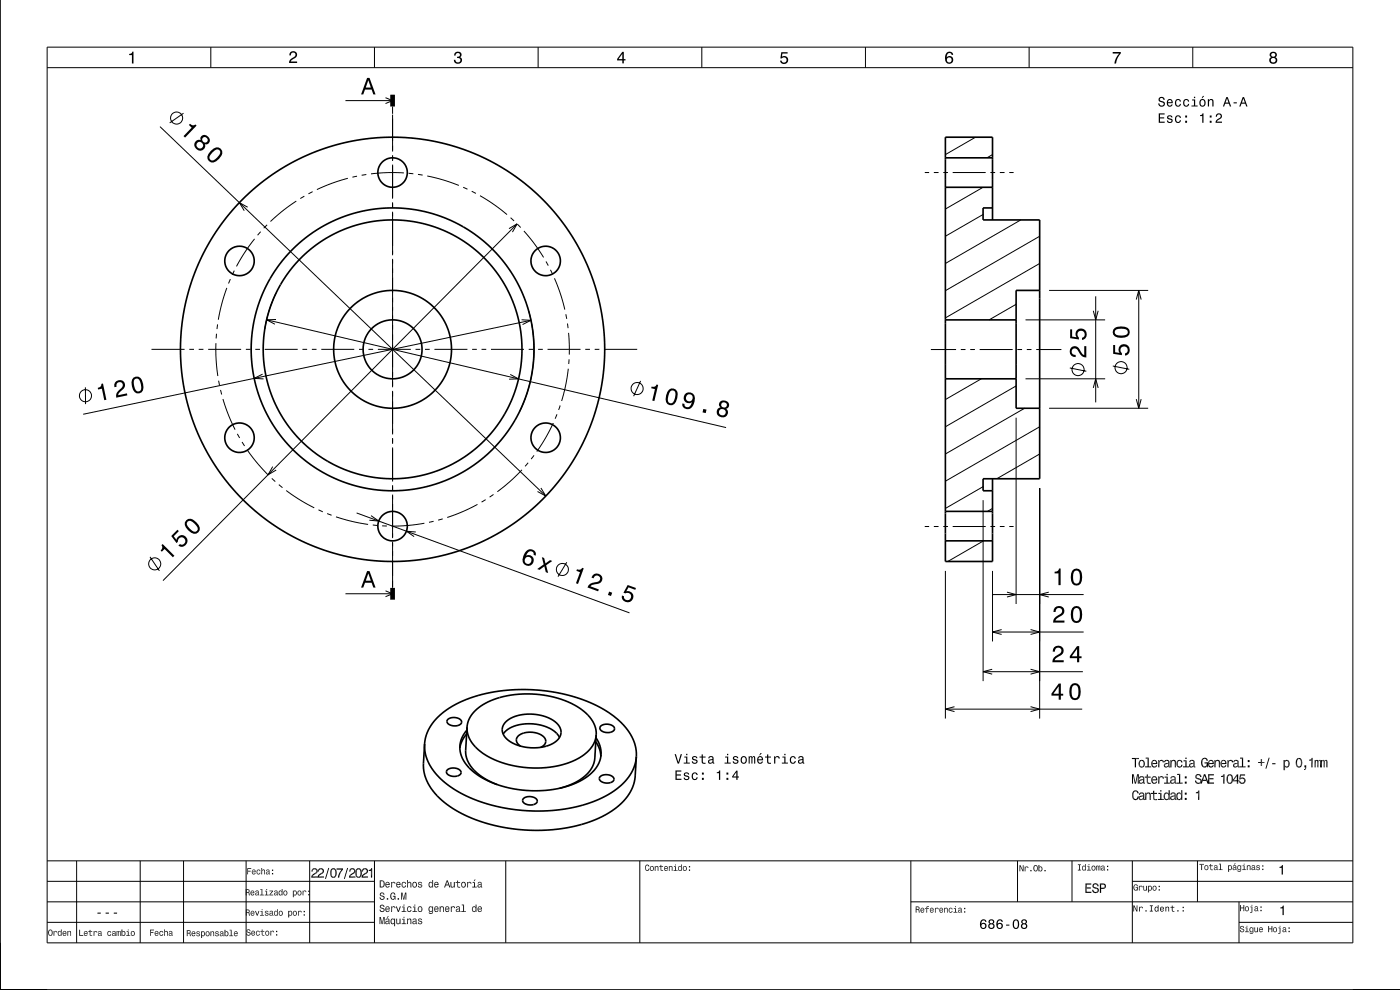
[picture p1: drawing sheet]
<svg xmlns="http://www.w3.org/2000/svg" width="297mm" height="210mm" viewBox="0 0 297 210" stroke-linecap="round" stroke-linejoin="round" font-family="sans-serif">
<g fill="none" stroke="#000" stroke-width=".21">
<path d="M10 10h277v190h-277zM10 14.4h277M44.7 10v4.4M79.4 10v4.4M114.2 10v4.4M148.9 10v4.4M183.6 10v4.4M218.3 10v4.4M253 10v4.4M33.9 26.9l81.9 78.3M38.9 24l-2.9 2.1M73.3 21.3h10"/>
<path d="M73.8 37.8l-3.3 1.1-3.3 1.3M75.7 37.4l-.9 .2M77.7 37l-1 .2M81.8 20.7l1.5 .6-1.5 .7M83.3 22.6v1.5M83.3 24.3v7.8M83.3 32.9v1.2M83.3 34.9v7.2M85.7 36.7l-3.8-.1-3.2 .3M86.7 36.8l1 .1M88.7 37l1 .1M90.6 37.3l3.7 .9 3 1.1"/>
<path d="M98.3 39.7l.9 .4M196.2 36.6h.9M198.1 36.6h1M200.1 36.6h1M202.1 36.6h7M207 29.1l-6.4 3.7M208.6 39.7l-8 4.6M210.1 36.6h1M210.6 32.8l-1.2 .7M212.1 36.6h1M214.1 36.6h.9M48.9 59.2l-.4 .9"/>
<path d="M49.7 57.4l-.4 .9M52.5 43.9l-1.7-.9 1 1.7M54 50.7l-2.2 3-1.6 2.8M55.3 49.1l-.7 .8M56.7 47.7l-.7 .7M62.9 42.7l-2.7 1.8-2.8 2.5M64.6 41.6l-.9 .5M66.3 40.7l-.9 .4M83.3 42.9v1.2M83.3 44.9v9.2M83.3 54.9v27.2M100.1 40.6l.9 .4"/>
<path d="M101.8 41.5l3.2 2 2.6 2M108 48.5l1.7-1-1 1.7M108.3 46.2l.8 .7M109.7 47.5l-75.1 75.7M109.8 47.6l.7 .7M111.1 49l2.3 2.7 1.9 2.9M115.8 55.5l.5 .8M116.8 57.2l.4 .9M117.6 59l1.2 3.1 1 3.6M208.6 45.5l-8 4.6M216.6 46.7l-16 9.2M220.6 55.9l-20 11.5"/>
<path d="M220.6 50.1l-20 11.6M32.1 74.1h7.1M40.2 74.1h1M42.2 74.1h1M44.2 74.1h7M45.8 72.8v3.5l.4 3.5M45.9 70.8v1M46.2 68.8l-.2 1M48.1 61.1l-1 3.1-.8 3.6M52.2 74.1h1M54.2 74.1h1M55.7 79.4l-1.8 .9 2 .1"/>
<path d="M56.2 74.1h7M56.6 67.8l97.4 22.9M58.6 67.8h-2l1.7 1M58.6 62.1l-1.5 3.8-.9 3.9M64.2 74.1h1M66.2 74.1h1M68.2 74.1h7M76.2 74.1h1M78.2 74.1h1M80.2 74.1h7M88.2 74.1h1M90.2 74.1h1"/>
<path d="M92.2 74.1h7M100.2 74.1h1M102.2 74.1h1M104.2 74.1h7M108.2 79.4l1.8 1h-2M110.6 67.8l2 .1-1.7 .9M112.2 74.1h1M112.2 66l.6 2.8 .4 2.5 .1 3-.2 2.8-.3 2.4-.6 2.7-.9 2.6-1.1 2.5M112.6 67.9l-95 20M114.2 74.1h1M116.2 74.1h7M120 66.7l.2 .9"/>
<path d="M120.4 68.6l.1 1M120.6 78.2l-.6 3.7-.9 3.2M120.6 70.6l.2 3.6M120.7 76.2v1M120.8 74.2v1M124.2 74.1h1M126.2 74.1h1M128.2 74.1h7M197.5 74.1h5.3M203.8 74.1h1M205.8 74.1h1M207.8 74.1h7"/>
<path d="M215.6 64.6l-5.8 3.3M215.8 74.1h1M217.6 67.9h16.8M217.8 74.1h1M219.8 74.1h5.4M222.6 61.6h21M226.9 78l3.6 .8M231.9 65.9l.5 2 .6-2M232.4 62.9v22.5M236.1 77.6l3.5 .7M241.1 63.5l.5-1.9 .5 1.9M241.6 61.6v25"/>
<path d="M18.1 82.2v3.5M46.4 80.8l.2 .9M46.8 82.7l.2 1M47.3 84.6l1.1 3.4 1.5 3.1M50.3 92l.5 .9M51.3 93.8l.6 .8M52.4 95.4l2.3 3 2.2 2.4M57.9 99l-1 1.7 1.7-1M83.3 82.9v9.2M83.3 92.9v1.2M83.3 94.9v7.2M110.7 99.7l-2.5 2.4-2.7 2.2"/>
<path d="M112 98.2l-.6 .7M113.3 96.6l-.6 .8M117.4 89.7l-1.6 3.1-1.9 3M118.2 87.9l-.4 .9M118.8 86l-.3 1M135.9 80.8l-1.5 3.2M208.2 80.4l-7.6 4.4M215.6 81.9l-15 8.6M215.6 88.6v39.5M217.4 86.6l-16.8 9.7M217.6 80.4h16.8M220.6 96.3l-9.1 5.3"/>
<path d="M220.6 90.5l-20 11.6M222.6 86.6h21M231.9 82.3l.5-1.9 .6 1.9M241.1 84.7l.5 1.9 .5-1.9M31.8 118.1l2 3M57.7 101.5l.7 .7M59.2 102.8l.7 .6M60.7 104.1l3.1 2.1 2.9 1.5M67.6 108.2l.9 .4M69.4 108.9l.9 .4M71.3 109.6l3.3 1 3.5 .6M75.7 108.8l57.8 21.2"/>
<path d="M78.7 109.4l1.6 1.1-1.9-.2M79.1 111.4l1 .1M81.1 111.5l1 .1M83.3 102.9v1.2M83.3 104.9v9.2M83.3 114.9v9.8M88.2 112.9l-2-.2 1.7 1.1M90 111l-3.4 .5-3.5 .1M92 110.6l-1 .2M93.9 110.1l-.9 .2M101.3 107l-3.2 1.5-3.2 1.3M103 106l-.8 .5"/>
<path d="M104.7 104.9l-.8 .5M114.8 103.5l1 1.7-1.8-.9M120.2 119.3l-1.8 3M196.2 111.7h.9M198.1 111.7h1M200.1 111.7h1M202.1 111.7h7M208.6 103.2l-8 4.7M208.6 106.1v38.4M208.6 114.7l-7.5 4.4M210.1 111.7h1M210.6 107.9l-1.1 .6"/>
<path d="M212.1 111.7h1M214.1 111.7h.9M220.6 103.6v48.8M73.3 126h10M81.8 125.3l1.5 .7-1.5 .6M200.6 121.1v31.3M210.6 121.1v15M210.6 126.1h19.3M210.6 134.1h19.3M212.5 133.5l-1.9 .6 1.9 .5M213.6 125.6l2 .5-2 .5M218.6 133.5l2 .6-2 .5"/>
<path d="M222.5 125.6l-1.9 .5 1.9 .5M200.6 150.4h29M202.5 149.9l-1.9 .5 1.9 .5M208.6 142.5h21.1M210.5 142l-1.9 .5 1.9 .5M218.6 142l2 .5-2 .5M218.6 149.9l2 .5-2 .5M10 182.6h277M10 187h69.4M10 191.3h69.4M10 195.7h69.4M16.3 182.6v17.4"/>
<path d="M29.7 182.6v17.4M38.9 182.6v17.4M52.2 182.6v17.4M65.7 182.6v17.4M79.4 182.6v17.4M107.3 182.6v17.4M135.7 182.6v17.4M193.2 191.3h93.8M193.2 182.6v17.4M215.9 182.6v8.7M227.4 182.6v8.7M240.2 187h46.8"/>
<path d="M240.2 182.6v17.4M254 182.6v8.7M262.8 195.7h24.2M262.8 191.3v8.7"/>
<circle cx="37.5" cy="25" r="1.28"/>
<circle cx="228.7" cy="78.4" r="1.28"/>
<circle cx="237.8" cy="78" r="1.28"/>
<circle cx="18.1" cy="83.9" r="1.28"/>
<circle cx="135.2" cy="82.4" r="1.28"/>
<circle cx="32.8" cy="119.6" r="1.28"/>
<circle cx="119.3" cy="120.8" r="1.28"/>
</g>
<g fill="none" stroke="#000" stroke-width=".35">
<path d="M0 0v210h297M200.6 39.7h10M200.6 33.5h10M210.6 46.7v-17.6h-10v90h10v-17.5M210.6 44.1h-2v2.6h12v54.9h-12v2.5h2M200.6 67.9h15M220.6 61.6h-5v25h5M200.6 80.4h15M200.6 114.7h10M200.6 108.5h10M90.1 157.8l-.3 4.1a10.6 10.6 0 0 0 4.5 8.3l2.6 1.8 3 1.5 3.2 1.1 3.6 .9 4.1 .5 4 .1 3.7-.2 3.7-.7 3.3-1 2.7-1.2 2.5-1.7 1.8-1.6 1.3-1.8 .7-1.9 .5-5.5M90.1 157.8l.2-1.2 .4-1.3 .7-1.3 .8-1.2 2.3-2.1 2.9-1.7 3.6-1.3 3.8-.9 4.4-.5h4.2l4.7 .6 3.7 .9 3.9 1.5 3.4 1.8 2.7 2.2 1.9 2.4 1 2.4 .3 2.4"/>
<path d="M90.1 157.8l.2 2.4 1.1 2.4 1.9 2.4 2.7 2.2 3.3 1.8 3.9 1.5 4 .9 4.5 .6h4.5l4.3-.5 3.6-.9 3.8-1.4 2.9-1.8 2.2-2.1 1.4-2.3 .4-1.3 .2-1.2M95 152.6a2.05 2.05 0 0 1 2.9 .4 1.44 1.44 0 0 1-2 .9 .88 .88 0 0 1-.9-1.3zM99 155.7l-1 1.4-.4 1.6M99 154.9l-1 1.6-.4 1.5 .1 1.7 .6 1.5a11 11 0 0 0 5.9 4.8 23.8 23.8 0 0 0 19.1-.5 6.8 6.8 0 0 0 4.2-6.2l-.4-1.6-.7-1.2M99.1 154.2a6.8 6.8 0 0 1 4.5-5.3 21.5 21.5 0 0 1 19.8 1.6l1.4 1.3 1 1.4 .6 1.4 .1 1.3M99.1 154.2a7.1 7.1 0 0 0 3.4 5.6l3 1.6 3.6 1.1 4.2 .4 3.9-.2 3.8-1 2.8-1.5 1.1-.9 .9-1.2 .5-1.1 .2-1.1M99.1 154.2l-.3 5.4 .2 1.1 .4 1 .9 1.4 1.4 1.3 1.7 1.1 2 .9M106.7 155.7a7.1 7.1 0 0 1 6.8-2.1 6.4 6.4 0 0 1 5.2 2.8M107.3 153.1a9 9 0 0 1 8.8-.9 3.6 3.6 0 0 1 2.9 3.4 4.6 4.6 0 0 1-4.3 2.9 8.4 8.4 0 0 1-7.7-2.4 2.24 2.24 0 0 1 .3-3zM110.4 158.3a1.36 1.36 0 0 1-.9-1.4 1.36 1.36 0 0 1 1.2-1.3 4.4 4.4 0 0 1 5 1.1l.1 .6-.1 .4-1 .8M126.4 157.3l.8 1.6 .3 1.6M126.5 155.9l-.4 5.3-.2 1-.6 1.1-1.1 1.2-1.5 1.1-1.8 .9-2.2 .7"/>
<path d="M127.4 154.1a2.05 2.05 0 0 1 3 .4 1.44 1.44 0 0 1-2.1 .8 .88 .88 0 0 1-.9-1.2zM94.9 163.3a2.04 2.04 0 0 1 2.9 .5 1.44 1.44 0 0 1-2 .8 .89 .89 0 0 1-.9-1.3zM111 169.4a2.05 2.05 0 0 1 3 .4 1.44 1.44 0 0 1-2.1 .9 .88 .88 0 0 1-.9-1.3zM127.3 164.8a2.05 2.05 0 0 1 2.9 .4 1.44 1.44 0 0 1-2 .8 .88 .88 0 0 1-.9-1.2z"/>
<circle cx="83.3" cy="36.6" r="3.1"/>
<circle cx="50.8" cy="55.4" r="3.1"/>
<circle cx="115.8" cy="55.4" r="3.1"/>
<circle cx="83.3" cy="74.1" r="6.2"/>
<circle cx="83.3" cy="74.1" r="27.4"/>
<circle cx="83.3" cy="74.1" r="12.5"/>
<circle cx="83.3" cy="74.1" r="30"/>
<circle cx="83.3" cy="74.1" r="45"/>
<circle cx="50.8" cy="92.9" r="3.1"/>
<circle cx="115.8" cy="92.9" r="3.1"/>
<circle cx="83.3" cy="111.6" r="3.1"/>
</g>
<path d="M83.3 20.1v2.5M83.3 124.7v2.5" fill="none" stroke="#000" stroke-width="1" stroke-linecap="butt"/>
<g fill="#000">
<path d="M27.4 11.4a.55 .55 0 0 0 .7-.4h.2v2.5h-.3v-1.8h-.6z" fill-rule="evenodd"/>
<path d="M61.6 11.1a.84 .84 0 0 1 1.4 .2 .84 .84 0 0 1-.7 1.2l-.6 .5h1.3v.4h-1.7a1.98 1.98 0 0 1 1.3-1.5 .5 .5 0 0 0-.3-.8 .5 .5 0 0 0-.6 .7h-.3z" fill-rule="evenodd"/>
<path d="M96.5 11.2a.72 .72 0 0 1 1.1-.2 .72 .72 0 0 1 0 1.1 .8 .8 0 0 1 .3 1.2 .8 .8 0 0 1-1.1 .2l-.5-.4v-.4h.3a.52 .52 0 0 0 .5 .6 .52 .52 0 0 0 .5-.6 .52 .52 0 0 0-.6-.4v-.3a.44 .44 0 0 0 .5-.3 .44 .44 0 0 0-.3-.5 .44 .44 0 0 0-.5 .3v.3h-.4z" fill-rule="evenodd"/>
<path d="M132 11l-1.1 1.5v.3h1.1v.6h.3v-.6h.4v-.3h-.4v-1.5zM132 11.4v1.1h-.8z" fill-rule="evenodd"/>
<path d="M165.7 11.1h1.4v.3h-1.1l-.1 .6a.86 .86 0 0 1 1.2 .4 .86 .86 0 0 1-.6 1.2 .86 .86 0 0 1-1-.7h.3a.57 .57 0 0 0 .9 .2 .57 .57 0 0 0 0-.9 .57 .57 0 0 0-.9 .2h-.3z" fill-rule="evenodd"/>
<path d="M200.9 11.2a1.71 1.71 0 0 0 .1 2.3 .83 .83 0 0 0 1.1-.3 .83 .83 0 0 0-.2-1.1 .83 .83 0 0 0-1.1 .1 .74 .74 0 0 1 .6-1l.3 .1 .2 .3h.3a.8 .8 0 0 0-.5-.6 .8 .8 0 0 0-.8 .2zM200.8 12.7a.55 .55 0 0 1 1.1 0 .55 .55 0 0 1-1.1 0z" fill-rule="evenodd"/>
<path d="M236.1 11h1.7v.3a3.8 3.8 0 0 0-1 2.2h-.4a3.7 3.7 0 0 1 1-2.1h-1.3z" fill-rule="evenodd"/>
<path d="M269.5 11.1l-.1 .3a.56 .56 0 0 0 .3 .7 .78 .78 0 0 0-.2 1.2 .78 .78 0 0 0 1.2 0 .78 .78 0 0 0-.1-1.2 .68 .68 0 0 0 .2-.9 .68 .68 0 0 0-1-.2zM269.6 12.8a.51 .51 0 0 1 1 0 .51 .51 0 0 1-1 0zM269.7 11.7a.42 .42 0 0 1 .8 0 .42 .42 0 0 1-.8 0z" fill-rule="evenodd"/>
<path d="M40.3 26.3l-.2 .2 .6 .6-1.8 1.8 .4 .3 2.4-2.6-.2-.2a.77 .77 0 0 1-1.2-.1zM41.5 30a1.17 1.17 0 0 0 .4 1.8 1.17 1.17 0 0 0 1.6-.9v-.3a.89 .89 0 0 0 1-.5 .89 .89 0 0 0-.4-1.1 .89 .89 0 0 0-1.1-.3 .89 .89 0 0 0-.4 1 .88 .88 0 0 0-1.1 .3zM41.7 30.8a.71 .71 0 0 1 1.4 0 .71 .71 0 0 1-1.4 0zM42.9 29.7a.59 .59 0 0 1 1.1 0 .59 .59 0 0 1-1.1 0zM44.7 32a1.42 1.42 0 0 0-.4 2.2 1.42 1.42 0 0 0 2.2-.5 1.51 1.51 0 0 0 .3-2.1 1.43 1.43 0 0 0-2.1 .4zM45 32.4l.9-.7a.63 .63 0 0 1 .6 .2 .63 .63 0 0 1 .2 .6 2.71 2.71 0 0 1-1.8 1.5l-.5-.4v-.4z" fill-rule="evenodd"/>
<path d="M77.9 16.5l-1.3 3.5h.5l.3-1h1.4l.4 1h.5l-1.3-3.5zM78.1 17l.6 1.6h-1.1z" fill-rule="evenodd"/>
<path d="M245.8 24v2h1.3v-.2h-1v-.7h.9v-.2h-.9v-.6h1v-.3zM247.7 24.6l-.1 .3 .1 .3 .8 .3a.34 .34 0 0 1-.3 .4 .34 .34 0 0 1-.4-.3h-.3a.59 .59 0 0 0 .8 .5 .59 .59 0 0 0 .4-.8l-.8-.3a.31 .31 0 0 1 .2-.4 .31 .31 0 0 1 .4 .3h.2a.62 .62 0 0 0-1-.3zM249.4 24.7a.83 .83 0 0 0-.1 .9 .83 .83 0 0 0 .9 .5l.3-.6h-.2l-.2 .4a.58 .58 0 0 1-.6-.6 .58 .58 0 0 1 .6-.6l.2 .3h.2a.62 .62 0 0 0-.4-.5 .62 .62 0 0 0-.7 .2zM251.4 25.6v.4h.4v-.4zM251.4 24.5v.4h.4v-.4zM254.6 24.4v.2h.4v1.4h.3v-2zM256.6 25.6v.4h.4v-.4zM256.6 24.5v.4h.4v-.4zM258.1 24.2l-.2 .6h.3a.4 .4 0 0 1 .3-.5 .4 .4 0 0 1 .5 .3 .4 .4 0 0 1-.3 .5h-.2a.93 .93 0 0 0-.6 .9h1.3v-.2h-1l.4-.5a.67 .67 0 0 0 .6-.9 .67 .67 0 0 0-1.1-.2z" fill-rule="evenodd"/>
<path d="M245.9 20.7a.62 .62 0 0 0 0 .8 .62 .62 0 0 0 .7 .2 .37 .37 0 0 1 .2 .6 .37 .37 0 0 1-.6 .1l-.2-.5h-.3a.69 .69 0 0 0 .9 .8 .69 .69 0 0 0 .4-1.1l-.7-.2a.36 .36 0 0 1-.1-.6 .36 .36 0 0 1 .6 .2v.2h.3a.68 .68 0 0 0-.4-.6 .68 .68 0 0 0-.8 .1zM247.7 21.2a.83 .83 0 0 0-.2 .9 .83 .83 0 0 0 .9 .5l.4-.5-.8 .3-.2-.5h1v-.1a.64 .64 0 0 0-.3-.7 .64 .64 0 0 0-.8 .1zM247.9 21.3l.4-.1 .2 .5h-.7zM249.4 21.2a.83 .83 0 0 0-.1 1 .83 .83 0 0 0 .9 .4l.3-.6h-.2l-.2 .4a.58 .58 0 0 1-.6-.6 .58 .58 0 0 1 .6-.6l.2 .4h.2a.62 .62 0 0 0-.4-.6 .62 .62 0 0 0-.7 .2zM251.2 21.2a.83 .83 0 0 0-.2 1 .83 .83 0 0 0 .9 .4l.4-.6h-.3l-.2 .4a.58 .58 0 0 1-.6-.6 .58 .58 0 0 1 .6-.6l.2 .4h.3a.62 .62 0 0 0-.5-.6 .62 .62 0 0 0-.6 .2zM252.9 21.1v.2h.4v1.1h-.5v.2h1.3v-.2h-.6v-1.3zM253.3 20.5v.3h.3v-.3zM255.2 20.3l-.3 .5h.2l.4-.5zM254.6 21.2a.83 .83 0 0 0-.1 1 .83 .83 0 0 0 .9 .4 .79 .79 0 0 0 .3-1.1 .79 .79 0 0 0-1.1-.3zM254.8 21.4l.1-.1a.56 .56 0 0 1 .6 .5 .56 .56 0 0 1-.6 .6l-.2-.3zM256.2 21v1.6h.3v-1.1l.4-.3 .3 .3v1.1h.2v-1a.51 .51 0 0 0-.3-.6 .51 .51 0 0 0-.6 .3v-.3zM260.2 20.6l-.8 2h.3l.2-.6h.8l.2 .6h.3l-.8-2zM260.3 20.9l.3 .9h-.6zM261.7 21.7v.2h.7v-.2zM263.6 20.6l-.7 2h.3l.2-.6h.8l.2 .6h.3l-.8-2zM263.8 20.9l.3 .9h-.6z" fill-rule="evenodd"/>
<path d="M227.2 73.7a1.2 1.2 0 0 0-.2 1.4 1.2 1.2 0 0 0 1.2 .6v-.4a.71 .71 0 0 1-.8-.5 .71 .71 0 0 1 .5-.9 .71 .71 0 0 1 .8 .5 1.8 1.8 0 0 0 1.8 1.4v-2.4h-.5v1.9a2.2 2.2 0 0 1-1.1-1.5 1.1 1.1 0 0 0-1.7-.1zM227 69.9v1.8l1.9 .3v-.4a.8 .8 0 0 1-.3-1.2 .8 .8 0 0 1 1.3 0 .8 .8 0 0 1-.4 1.2v.5a1.21 1.21 0 0 0 1.1-1.5 1.21 1.21 0 0 0-1.7-.8 1.21 1.21 0 0 0-.5 1.7l-1-.1v-1.5z" fill-rule="evenodd"/>
<path d="M236.1 73.2v1.9l1.9 .2v-.4a.79 .79 0 0 1-.2-1.1 .79 .79 0 0 1 1.2-.1 .79 .79 0 0 1-.1 1.2l-.2 .1v.4a1.21 1.21 0 0 0 1-1.5 1.21 1.21 0 0 0-1.6-.8 1.21 1.21 0 0 0-.6 1.8l-.9-.2v-1.5zM236.5 69.6a1.13 1.13 0 0 0-.4 1.2 1.13 1.13 0 0 0 1 .8 2.28 2.28 0 0 0 2.5-.6 1.14 1.14 0 0 0-.9-1.7 2.86 2.86 0 0 0-2.2 .3zM236.6 70.1a2.38 2.38 0 0 1 2.6 0v.7a2.37 2.37 0 0 1-2.6 0z" fill-rule="evenodd"/>
<path d="M21.5 81.4a.77 .77 0 0 1-.8 .9l.1 .3 .8-.1 .5 2.4 .5-.1-.8-3.4zM24.7 80.8a1.15 1.15 0 0 0-.4 1.3l.4-.1a.71 .71 0 0 1 .4-.9 .71 .71 0 0 1 .9 .3 .71 .71 0 0 1-.3 1 1.79 1.79 0 0 0-1 2l2.3-.5-.1-.5-1.8 .4a2.2 2.2 0 0 1 1.2-1.4 1.11 1.11 0 0 0-.1-1.5 1.11 1.11 0 0 0-1.5-.1zM28.3 80.1a2.43 2.43 0 0 0 .7 3.3 1.14 1.14 0 0 0 1.4-1.2 2.31 2.31 0 0 0-1.1-2.3h-.5zM28.6 80.5l.6-.2a2.37 2.37 0 0 1 .6 2.6l-.7 .1a2.37 2.37 0 0 1-.5-2.5z" fill-rule="evenodd"/>
<path d="M138.2 82l-.1 .4 .8 .1-.5 2.5 .4 .1 .8-3.5h-.3a.77 .77 0 0 1-1.1 .4zM141.9 82.7a2.66 2.66 0 0 0-.3 3 1.13 1.13 0 0 0 1.8-.5 2.31 2.31 0 0 0 0-2.6l-.5-.2h-.5zM142.2 83a.63 .63 0 0 1 .6-.2 .63 .63 0 0 1 .5 .5 2.74 2.74 0 0 1-.8 2.2l-.6-.1a2.27 2.27 0 0 1 .3-2.4zM145.2 83.7a1.13 1.13 0 0 0 .1 1.5 1.13 1.13 0 0 0 1.5 .1 1.02 1.02 0 0 1-1.1 1.1 .56 .56 0 0 1-.5-.7l-.4-.1a1.18 1.18 0 0 0 .9 1.2 1.18 1.18 0 0 0 1.4-.8 1.76 1.76 0 0 0-.6-2.7l-.5-.1zM145.5 84.4a.75 .75 0 0 1 1.5 0 .75 .75 0 0 1-1.5 0zM149.2 86.7l-.2 .8 .7 .1 .2-.7zM152.7 85.3a.8 .8 0 0 0 .1 1.1 1.11 1.11 0 0 0-.7 1.4 1.11 1.11 0 0 0 1.4 .7 1.03 1.03 0 0 0 .9-.7 1.03 1.03 0 0 0-.3-1.1 .88 .88 0 0 0 .6-1 .88 .88 0 0 0-.9-.7l-.4-.1zM152.5 87.5a.71 .71 0 0 1 1.4 0 .71 .71 0 0 1-1.4 0zM153 85.9a.6 .6 0 0 1 1.2 0 .6 .6 0 0 1-1.2 0z" fill-rule="evenodd"/>
<path d="M34.5 115.4l-.2 .2a.77 .77 0 0 1-.2 1.2l.2 .2 .6-.5 1.8 1.7 .3-.3zM37.6 112.4l-1.3 1.3 1.2 1.5 .2-.3a.79 .79 0 0 1 .7-.9 .79 .79 0 0 1 .9 .8 .79 .79 0 0 1-.9 .7l-.2-.1-.4 .3a1.21 1.21 0 0 0 1.9-.3 1.21 1.21 0 0 0-.6-1.7 1.21 1.21 0 0 0-1.7 .8l-.5-.8 1-1zM39.5 110.4a1.43 1.43 0 0 0 .4 2.1 1.42 1.42 0 0 0 2.2 .4 1.42 1.42 0 0 0-.5-2.1 1.51 1.51 0 0 0-2.1-.4zM39.8 110.7l.3-.2a2.37 2.37 0 0 1 1.9 1.8l-.5 .5a2.38 2.38 0 0 1-1.9-1.8z" fill-rule="evenodd"/>
<path d="M111.6 116.9l-.2 .3a1.75 1.75 0 0 0 .2 2.8 1.15 1.15 0 0 0 1.7-1.1 1.15 1.15 0 0 0-1.7-1 1.03 1.03 0 0 1 1.2-.9 .59 .59 0 0 1 .4 .7l.4 .2a1.15 1.15 0 0 0-.6-1.3 1.15 1.15 0 0 0-1.4 .3zM111.2 118.9a.75 .75 0 0 1 1.5 0 .75 .75 0 0 1-1.5 0zM114.9 118.2l.4 1.5-1.3 1 .5 .2 1-.8 .3 1.3 .5 .2-.4-1.7 1.3-.9-.5-.2-1 .7-.3-1.1z" fill-rule="evenodd"/>
<path d="M77.9 121.1l-1.3 3.5h.5l.3-1h1.4l.4 1h.5l-1.3-3.5zM78.1 121.6l.6 1.6h-1.1z" fill-rule="evenodd"/>
<path d="M122.4 120.8l-.1 .3 .7 .3-.8 2.3 .4 .2 1.2-3.3-.3-.2a.77 .77 0 0 1-1.1 .4zM125.8 122l-.3 .5 .4 .2a.7 .7 0 0 1 .8-.6 .7 .7 0 0 1 .6 .7 .7 .7 0 0 1-.8 .7 1.8 1.8 0 0 0-1.9 1.1l2.3 .8 .1-.4-1.7-.6a2.24 2.24 0 0 1 1.7-.6 1.14 1.14 0 0 0 .6-1.7 1.14 1.14 0 0 0-1.8-.1zM129.2 125.5l-.2 .7 .6 .2 .3-.7zM133.2 124.1l-.9 1.6 .3 .2a.79 .79 0 0 1 1.2 .2 .79 .79 0 0 1-.4 1.1 .79 .79 0 0 1-1-.5v-.2l-.5-.2a1.21 1.21 0 0 0 1.1 1.5 1.21 1.21 0 0 0 1.3-1.2 1.21 1.21 0 0 0-1.4-1.2l.4-.8 1.5 .5 .1-.4z" fill-rule="evenodd"/>
<path d="M223.8 128.9l-.3 .9h.4a.71 .71 0 0 1 .6-.8 .71 .71 0 0 1 .8 .5 .71 .71 0 0 1-.5 .8 1.81 1.81 0 0 0-1.4 1.8h2.4v-.5h-1.9a2.23 2.23 0 0 1 1.5-1.1 1.13 1.13 0 0 0 .1-1.7 1.13 1.13 0 0 0-1.7 .1zM227.5 129a2.68 2.68 0 0 0 .3 3.1 1.14 1.14 0 0 0 1.7-1 2.31 2.31 0 0 0-.6-2.4l-.5-.2-.6 .2zM228 129h.7a2.38 2.38 0 0 1 0 2.7h-.7a2.38 2.38 0 0 1 0-2.7z" fill-rule="evenodd"/>
<path d="M223.7 121.3v.3h.8v2.5h.5v-3.5h-.3a.77 .77 0 0 1-1 .7zM227.5 121.1a2.68 2.68 0 0 0 .3 3 1.13 1.13 0 0 0 1.7-.9 2.31 2.31 0 0 0-.6-2.5l-.5-.1-.6 .1zM228 121.1h.7a2.38 2.38 0 0 1 0 2.6h-.7a2.38 2.38 0 0 1 0-2.6z" fill-rule="evenodd"/>
<path d="M143.1 160l.7 2h.2l.7-2h-.3l-.5 1.7-.5-1.7zM145.2 160.5v.2h.4v1.1h-.6v.2h1.3v-.2h-.5v-1.3zM145.6 159.9v.3h.2v-.3zM146.9 160.5l-.1 .3 .1 .3 .8 .3a.35 .35 0 0 1-.3 .4 .35 .35 0 0 1-.4-.3h-.2a.59 .59 0 0 0 .7 .6 .59 .59 0 0 0 .4-.9l-.8-.2a.31 .31 0 0 1 .2-.4 .31 .31 0 0 1 .4 .2h.3a.62 .62 0 0 0-1.1-.3zM148.8 160v.5h-.4v.2h.4l.1 1a.6 .6 0 0 0 .8 .3v-.2l-.5-.1-.1-.3v-.7h.6v-.2h-.6v-.5zM150.4 160.5l-.1 .4h.2a.32 .32 0 0 1 .4-.3 .32 .32 0 0 1 .2 .4 .61 .61 0 0 0-.7 .2 .61 .61 0 0 0-.1 .7 .6 .6 0 0 0 .9-.1v.1l.3 .1-.1-.2v-1a.58 .58 0 0 0-.4-.4 .58 .58 0 0 0-.6 .1zM150.5 161.4l.6-.2v.2a.34 .34 0 0 1-.3 .4 .34 .34 0 0 1-.3-.4zM153.8 160.5v.2h.4v1.1h-.5v.2h1.3v-.2h-.5v-1.3zM154.2 159.9v.3h.3v-.3zM155.6 160.5l-.1 .3 .1 .3 .8 .3a.35 .35 0 0 1-.3 .4 .35 .35 0 0 1-.4-.3h-.3a.59 .59 0 0 0 .8 .6 .59 .59 0 0 0 .3-.9l-.7-.2a.31 .31 0 0 1 .2-.4 .31 .31 0 0 1 .4 .2h.2a.62 .62 0 0 0-1-.3zM157.3 160.6a.83 .83 0 0 0-.1 1 .83 .83 0 0 0 .9 .4 .79 .79 0 0 0 .3-1.1 .79 .79 0 0 0-1.1-.3zM157.5 160.8l.1-.2a.56 .56 0 0 1 .6 .6 .56 .56 0 0 1-.6 .6l-.2-.3zM158.8 160.4v1.6h.2l.1-1.2 .2-.2 .1 .2v1.2h.2v-1.2l.2-.2 .2 .3v1.1h.2v-1.3l-.1-.3-.5 .2-.3-.2-.3 .2v-.2zM161.3 159.7l-.2 .5h.1l.4-.5zM160.8 160.6a.83 .83 0 0 0-.2 .9 .83 .83 0 0 0 .9 .5l.4-.5-.8 .3-.2-.5h1v-.1a.64 .64 0 0 0-.3-.8 .64 .64 0 0 0-.8 .2zM161 160.7l.4-.1 .2 .5h-.7zM162.7 160v.5h-.4v.2h.4v1a.6 .6 0 0 0 .9 .3v-.2l-.6-.1v-.3v-.7h.6v-.2h-.6v-.5zM164.2 160.4v1.6h.3l.1-1.3 .4-.1 .2 .3h.2a.51 .51 0 0 0-.4-.5 .51 .51 0 0 0-.6 .3v-.3zM166 160.5v.2h.4v1.1h-.5v.2h1.3v-.2h-.6v-1.3zM166.4 159.9v.3h.2v-.3zM167.7 160.6a.83 .83 0 0 0-.1 1 .83 .83 0 0 0 .8 .4l.4-.6h-.2l-.3 .4a.58 .58 0 0 1-.5-.6 .58 .58 0 0 1 .6-.6l.2 .3h.2a.63 .63 0 0 0-.4-.5 .63 .63 0 0 0-.7 .2zM169.5 160.5l-.2 .4h.3a.32 .32 0 0 1 .4-.3 .32 .32 0 0 1 .2 .4 .61 .61 0 0 0-.7 .2 .61 .61 0 0 0-.1 .7 .6 .6 0 0 0 .8-.1l.1 .1 .3 .1-.1-.2v-1a.58 .58 0 0 0-.4-.4 .58 .58 0 0 0-.6 .1zM169.6 161.4l.6-.2v.2a.34 .34 0 0 1-.3 .4 .34 .34 0 0 1-.4-.4z" fill-rule="evenodd"/>
<path d="M223.6 137.3l-.3 .9h.5a.7 .7 0 0 1 .5-.8 .7 .7 0 0 1 .9 .5 .7 .7 0 0 1-.5 .8 1.8 1.8 0 0 0-1.5 1.8h2.5v-.5h-1.9a2.2 2.2 0 0 1 1.4-1.1 1.13 1.13 0 0 0 .1-1.7 1.13 1.13 0 0 0-1.7 .1zM228.5 137.1l-1.5 2.1v.4h1.5v.9h.4v-.9h.5v-.4h-.5v-2.1zM228.5 137.6v1.6h-1.1z" fill-rule="evenodd"/>
<path d="M224.6 145l-1.5 2.1v.5h1.5v.8h.5v-.8h.5v-.4h-.5v-2.2zM224.6 145.6v1.6h-1.1zM227.2 145.4a2.67 2.67 0 0 0 .3 3 1.14 1.14 0 0 0 1.7-.9 2.3 2.3 0 0 0-.6-2.5l-.5-.1-.6 .1zM227.7 145.4h.7a2.38 2.38 0 0 1 0 2.6h-.7a2.37 2.37 0 0 1 0-2.6z" fill-rule="evenodd"/>
<path d="M143.3 163.4v2h1.3v-.2h-1v-.7h.9v-.2h-.9v-.6h.9v-.3zM145.2 164l-.1 .3 .1 .3 .7 .3a.35 .35 0 0 1-.2 .4 .35 .35 0 0 1-.4-.3h-.3a.59 .59 0 0 0 .8 .5 .59 .59 0 0 0 .3-.8l-.7-.3a.31 .31 0 0 1 .2-.4 .31 .31 0 0 1 .4 .3h.2a.62 .62 0 0 0-1-.3zM146.9 164a.83 .83 0 0 0-.1 1 .83 .83 0 0 0 .8 .4l.4-.5h-.2l-.3 .3a.58 .58 0 0 1-.5-.5 .58 .58 0 0 1 .5-.6l.3 .3h.2a.63 .63 0 0 0-.4-.6 .63 .63 0 0 0-.7 .2zM148.9 165v.4h.4v-.4zM148.9 163.9v.4h.4v-.4zM152.1 163.8v.2h.4v1.4h.3v-2zM154.1 165v.4h.4v-.4zM154.1 163.9v.4h.4v-.4zM156.2 163.5l-.9 1.2v.2h.9v.5h.3v-.5h.2v-.2h-.2v-1.2zM156.2 163.8v.9h-.6z" fill-rule="evenodd"/>
<path d="M240.1 160.8h1.5l-.9 .2h-.6z" fill-rule="evenodd"/>
<path d="M240.1 164.2h.4l.4 1.8 .3-1.8h.4v2l-.2-1.8-.4 1.8h-.3l-.3-1.8v1.8h-.3z" fill-rule="evenodd"/>
<path d="M240.2 168.2l.2 1.3-.2-.4z" fill-rule="evenodd"/>
<path d="M240.4 167.9v1.6l-.2-1.3z" fill-rule="evenodd"/>
<path d="M240.5 169l.1 .7-.2-.2z" fill-rule="evenodd"/>
<path d="M240.4 167.9l.5-.3-.4 .7z" fill-rule="evenodd"/>
<path d="M240.9 167.6l.2 .1v.3l-.4-.1z" fill-rule="evenodd"/>
<path d="M240.7 161l.9-.2v.2h-.6v1.8h-.3z" fill-rule="evenodd"/>
<path d="M240.5 169l.1 .3a.37 .37 0 0 0 .6 .1v.3h-.6z" fill-rule="evenodd"/>
<path d="M241.1 167.7l.5 .6h-.3z" fill-rule="evenodd"/>
<path d="M241.3 168.9h.3l-.4 .8z" fill-rule="evenodd"/>
<path d="M241.7 165.5l.1 .7-.2-.2z" fill-rule="evenodd"/>
<path d="M241.7 168.9l.1 .8-.2-.2z" fill-rule="evenodd"/>
<path d="M241.6 161.7l.1 .9z" fill-rule="evenodd"/>
<path d="M241.4 164.4l.2 1.8h-.2z" fill-rule="evenodd"/>
<path d="M241.7 161.4v1.2l-.1-.9z" fill-rule="evenodd"/>
<path d="M241.8 162.3l.1 .5-.2-.2z" fill-rule="evenodd"/>
<path d="M241.9 165.4l.4-.1v.2l-.5 .2z" fill-rule="evenodd"/>
<path d="M241.9 168.8h.4v.2l-.5 .2z" fill-rule="evenodd"/>
<path d="M241.8 164.8v.3h-.2z" fill-rule="evenodd"/>
<path d="M241.8 168.2v.4h-.2z" fill-rule="evenodd"/>
<path d="M241.9 162.5l.5 .1 .1 .2h-.6z" fill-rule="evenodd"/>
<path d="M241.7 161.4l.5-.2-.4 .5z" fill-rule="evenodd"/>
<path d="M241.8 164.8l.4-.2-.3 .4z" fill-rule="evenodd"/>
<path d="M241.8 168.2l.4-.1-.3 .4z" fill-rule="evenodd"/>
<path d="M241.7 165.5l.2-.1-.1 .5 .2 .4-.2-.1z" fill-rule="evenodd"/>
<path d="M241.7 168.9l.2-.1-.1 .6 .2 .3h-.2z" fill-rule="evenodd"/>
<path d="M242.2 161.2l.5 .2-.1 .6a.48 .48 0 0 0-.4-.6h-.2z" fill-rule="evenodd"/>
<path d="M242.2 164.6l.2 .1 .1 .3-.5-.1z" fill-rule="evenodd"/>
<path d="M242.2 168.1h.2l.1 .3-.5-.1z" fill-rule="evenodd"/>
<path d="M242 166l.3 .2-.3 .1z" fill-rule="evenodd"/>
<path d="M242 169.5l.3 .2h-.3z" fill-rule="evenodd"/>
<path d="M242.5 165.1v.9v-.6l-.2 .1z" fill-rule="evenodd"/>
<path d="M242.1 166.1l.3-.1 .1-.3v.3l-.2 .2z" fill-rule="evenodd"/>
<path d="M242.5 168.5v1v-.6l-.2 .1z" fill-rule="evenodd"/>
<path d="M242.1 169.5l.3-.1 .1-.3v.4l-.2 .2z" fill-rule="evenodd"/>
<path d="M242.6 162.3l.1 .3-.2 .2-.1-.2z" fill-rule="evenodd"/>
<path d="M242.5 166v.1z" fill-rule="evenodd"/>
<path d="M242.5 169.5v.1z" fill-rule="evenodd"/>
<path d="M242.4 164.7h.2l.2 1.6-.3-.2z" fill-rule="evenodd"/>
<path d="M242.4 168.1l.2 .1 .2 1.5-.3-.1z" fill-rule="evenodd"/>
<path d="M242.6 164.7l.2 1.6z" fill-rule="evenodd"/>
<path d="M242.6 168.2l.2 1.5z" fill-rule="evenodd"/>
<path d="M242.7 161.4a1.14 1.14 0 0 1 0 1.2l-.1-.3z" fill-rule="evenodd"/>
<path d="M242.8 166l.1 .2-.1 .1z" fill-rule="evenodd"/>
<path d="M242.8 169.5l.1 .2h-.1z" fill-rule="evenodd"/>
<path d="M243 160.7h.7l-.3 .2h-.4z" fill-rule="evenodd"/>
<path d="M242.9 168.1h.3v.3l.1-.1-.1 1.4z" fill-rule="evenodd"/>
<path d="M242.9 168.1l.3 1.6h-.3z" fill-rule="evenodd"/>
<path d="M243.3 165v1z" fill-rule="evenodd"/>
<path d="M243.5 164.3v.4h.6v.3h-.6l-.1 1.2z" fill-rule="evenodd"/>
<path d="M243.3 164.3h.2l-.2 1.7v-1h-.5v-.3h.5z" fill-rule="evenodd"/>
<path d="M243.5 165.7v.6l-.1-.1z" fill-rule="evenodd"/>
<path d="M243.5 164.3l-.1 1.9z" fill-rule="evenodd"/>
<path d="M243.5 165.9l.3 .4h-.3z" fill-rule="evenodd"/>
<path d="M243.4 160.9l.3-.2v1.9l.5 .2h-1.3v-.2h.5z" fill-rule="evenodd"/>
<path d="M243.7 162.6h.5v.2z" fill-rule="evenodd"/>
<path d="M243.3 168.3l.3-.2 .1 .2h-.3l-.2 .3z" fill-rule="evenodd"/>
<path d="M243.7 166l.4 .1v.2h-.3z" fill-rule="evenodd"/>
<path d="M243.6 168.1l.5 .2v1.4z" fill-rule="evenodd"/>
<path d="M244.1 168.3v1.4z" fill-rule="evenodd"/>
<path d="M243.9 168.7l.2 1h-.2z" fill-rule="evenodd"/>
<path d="M244.4 161.4v1.2a1.16 1.16 0 0 1 0-1.2z" fill-rule="evenodd"/>
<path d="M244.4 164.8v1.3a1.15 1.15 0 0 1 0-1.3z" fill-rule="evenodd"/>
<path d="M244.4 161.4l.2-.2-.1 .5z" fill-rule="evenodd"/>
<path d="M244.4 164.8l.2-.1-.1 .4z" fill-rule="evenodd"/>
<path d="M244.6 161.2h.3v.2l-.4 .3z" fill-rule="evenodd"/>
<path d="M244.6 164.7l.3-.1v.3l-.4 .2z" fill-rule="evenodd"/>
<path d="M244.6 168.4v1z" fill-rule="evenodd"/>
<path d="M244.9 167.7v.5h.5v.2h-.5l-.2 1.2z" fill-rule="evenodd"/>
<path d="M244.6 167.7h.3l-.3 1.7v-1h-.4v-.2h.4z" fill-rule="evenodd"/>
<path d="M244.9 169.1v.6l-.2-.1z" fill-rule="evenodd"/>
<path d="M244.9 167.7l-.2 1.9z" fill-rule="evenodd"/>
<path d="M244.4 161.4l.1 .9 .4 .3v.2l-.5-.2z" fill-rule="evenodd"/>
<path d="M244.9 162.6l.2-.1v.3h-.2z" fill-rule="evenodd"/>
<path d="M244.4 164.8l.1 1 .4 .3v.2l-.5-.2z" fill-rule="evenodd"/>
<path d="M244.9 166.1l.2-.1v.3h-.2z" fill-rule="evenodd"/>
<path d="M244.9 169.3l.2 .4h-.2z" fill-rule="evenodd"/>
<path d="M244.9 161.2l.4 .2-.1 .1-.3-.1z" fill-rule="evenodd"/>
<path d="M244.9 164.6l.4 .2-.1 .2-.3-.1z" fill-rule="evenodd"/>
<path d="M244.5 161.9h.8l-.1-.4 .1-.1 .2 .7h-1z" fill-rule="evenodd"/>
<path d="M244.5 165.3h.8l-.1-.3 .1-.2 .2 .7h-1z" fill-rule="evenodd"/>
<path d="M245 169.5h.4v.2h-.3z" fill-rule="evenodd"/>
<path d="M245.2 162.3h.3l-.4 .5z" fill-rule="evenodd"/>
<path d="M245.2 165.8h.3l-.4 .5z" fill-rule="evenodd"/>
<path d="M245.3 161.4l.2 .7z" fill-rule="evenodd"/>
<path d="M245.3 164.8l.2 .7z" fill-rule="evenodd"/>
<path d="M245.7 168.2h.7l-.3 .2h-.4z" fill-rule="evenodd"/>
<path d="M245.7 161.2h.2v.3l.1-.1v1.4z" fill-rule="evenodd"/>
<path d="M245.7 164.7h.2v.2l.1-.1v1.4z" fill-rule="evenodd"/>
<path d="M245.7 161.2l.3 1.6h-.3z" fill-rule="evenodd"/>
<path d="M245.7 164.7l.3 1.5h-.3z" fill-rule="evenodd"/>
<path d="M246 161.4l.6-.2v.4l-.2-.2-.3 .1z" fill-rule="evenodd"/>
<path d="M246 161.4v.3z" fill-rule="evenodd"/>
<path d="M246 164.8l.6-.1v.3l-.2-.1-.3 .1z" fill-rule="evenodd"/>
<path d="M246 164.8v.3z" fill-rule="evenodd"/>
<path d="M246.1 167.6h.3v.3h-.3z" fill-rule="evenodd"/>
<path d="M246.1 168.4l.3-.2v1.3l.5 .2h-1.3v-.2h.5z" fill-rule="evenodd"/>
<path d="M246.4 169.5h.5v.2z" fill-rule="evenodd"/>
<path d="M246.6 161.2l.3 .5h-.2z" fill-rule="evenodd"/>
<path d="M246.6 164.7l.3 .5h-.2z" fill-rule="evenodd"/>
<path d="M247 162l.2 .8-.3-.4z" fill-rule="evenodd"/>
<path d="M246.9 168.6l.1 .9z" fill-rule="evenodd"/>
<path d="M247.1 164.7h.6l-.2 .3h-.4z" fill-rule="evenodd"/>
<path d="M247 168.3l.5-.2-.4 .6v.5z" fill-rule="evenodd"/>
<path d="M247.2 161.9l.5-.1-.1 .3-.4 .1z" fill-rule="evenodd"/>
<path d="M247.1 161.3l.1 .4h-.2z" fill-rule="evenodd"/>
<path d="M247.5 168.1l.2 .1 .1 .3-.3-.2-.3 .2z" fill-rule="evenodd"/>
<path d="M247.1 161.3l.4-.1-.3 .4z" fill-rule="evenodd"/>
<path d="M247 162l.2-.1v.6l.2 .3h-.2z" fill-rule="evenodd"/>
<path d="M247.5 161.2h.3v.3l-.4-.1z" fill-rule="evenodd"/>
<path d="M247.3 162.6l.3 .2h-.2z" fill-rule="evenodd"/>
<path d="M247 168.3l.1 .9 .4 .5-.5-.2-.1-.9z" fill-rule="evenodd"/>
<path d="M247.5 164.2h.2v.3h-.2z" fill-rule="evenodd"/>
<path d="M247.5 165l.2-.3v1.3l.5 .2h-1.3v-.2h.6z" fill-rule="evenodd"/>
<path d="M247.7 166h.5v.2z" fill-rule="evenodd"/>
<path d="M247.8 161.6l.1 1-.1-.6-.2 .1z" fill-rule="evenodd"/>
<path d="M247.4 162.6l.3-.1 .1-.3 .1 .4-.3 .2z" fill-rule="evenodd"/>
<path d="M247.9 162.6v.1z" fill-rule="evenodd"/>
<path d="M247.2 169.4l.1 .1a.37 .37 0 0 0 .6-.3v-.3v.5l-.3 .3h-.1z" fill-rule="evenodd"/>
<path d="M247.9 167.6l.3 2.1-.3-.3-.2-1.2 .2 .2z" fill-rule="evenodd"/>
<path d="M247.8 161.2l.2 .1 .1 1.5-.2-.1z" fill-rule="evenodd"/>
<path d="M248 161.3l.1 1.5z" fill-rule="evenodd"/>
<path d="M247.9 169.4l.3 .3h-.3z" fill-rule="evenodd"/>
<path d="M248.4 165.5l.1 .7-.2-.2z" fill-rule="evenodd"/>
<path d="M248.4 168.9l.1 .8-.2-.2z" fill-rule="evenodd"/>
<path d="M248.1 162.6l.1 .2h-.1z" fill-rule="evenodd"/>
<path d="M248.5 165.4l.5-.1v.2l-.5 .2z" fill-rule="evenodd"/>
<path d="M248.5 168.8h.5v.2l-.5 .2z" fill-rule="evenodd"/>
<path d="M248.3 161.2h.2v.3l.1-.2-.1 1.5z" fill-rule="evenodd"/>
<path d="M248.4 164.8l.1 .3h-.2z" fill-rule="evenodd"/>
<path d="M248.4 168.2l.1 .4h-.2z" fill-rule="evenodd"/>
<path d="M248.3 161.2l.2 1.6h-.2z" fill-rule="evenodd"/>
<path d="M248.4 164.8l.5-.2-.4 .4z" fill-rule="evenodd"/>
<path d="M248.4 168.2l.5-.1-.4 .4z" fill-rule="evenodd"/>
<path d="M248.4 165.5l.1-.1v.5l.2 .4-.2-.1z" fill-rule="evenodd"/>
<path d="M248.4 168.9l.1-.1v.6l.2 .3h-.2z" fill-rule="evenodd"/>
<path d="M248.9 164.6l.2 .1 .1 .3-.5-.1z" fill-rule="evenodd"/>
<path d="M248.9 168.1h.2l.1 .3-.5-.1z" fill-rule="evenodd"/>
<path d="M248.6 166l.4 .2-.3 .1z" fill-rule="evenodd"/>
<path d="M248.6 169.5l.4 .2h-.3z" fill-rule="evenodd"/>
<path d="M248.6 161.3l.4-.1 .1 .2h-.3l-.2 .3z" fill-rule="evenodd"/>
<path d="M249.2 165.1v.9v-.6l-.2 .1z" fill-rule="evenodd"/>
<path d="M248.7 166.1l.3-.1 .2-.3v.3l-.2 .2z" fill-rule="evenodd"/>
<path d="M249.2 168.5v1v-.6l-.2 .1z" fill-rule="evenodd"/>
<path d="M248.7 169.5l.3-.1 .2-.3v.4l-.2 .2z" fill-rule="evenodd"/>
<path d="M249.2 166v.1z" fill-rule="evenodd"/>
<path d="M249.2 169.5v.1z" fill-rule="evenodd"/>
<path d="M249 161.2l.4 .2 .1 1.4z" fill-rule="evenodd"/>
<path d="M249.1 164.7h.2l.1 1.6-.2-.2z" fill-rule="evenodd"/>
<path d="M249.1 168.1l.2 .1 .1 1.5-.2-.1z" fill-rule="evenodd"/>
<path d="M249.3 164.7l.1 1.6z" fill-rule="evenodd"/>
<path d="M249.3 168.2l.1 1.5z" fill-rule="evenodd"/>
<path d="M249.4 161.4l.1 1.4z" fill-rule="evenodd"/>
<path d="M249.2 161.8l.3 1h-.3z" fill-rule="evenodd"/>
<path d="M249.6 168.6l.1 .9z" fill-rule="evenodd"/>
<path d="M249.4 166l.2 .2-.2 .1z" fill-rule="evenodd"/>
<path d="M249.4 169.5l.2 .2h-.2z" fill-rule="evenodd"/>
<path d="M249.6 161.7l.1 .9z" fill-rule="evenodd"/>
<path d="M249.7 164.2h.7l-.3 .2h-.4z" fill-rule="evenodd"/>
<path d="M249.7 161.4l.2 .9-.2 .3-.1-.9z" fill-rule="evenodd"/>
<path d="M249.7 168.3l.4-.2-.3 .6v.5z" fill-rule="evenodd"/>
<path d="M249.9 162.3v.5l-.2-.2z" fill-rule="evenodd"/>
<path d="M250.1 168.1l.3 .1 .1 .3-.3-.2-.3 .2z" fill-rule="evenodd"/>
<path d="M249.7 161.4l.5-.2-.3 .5z" fill-rule="evenodd"/>
<path d="M250.2 161.2h.3v.3l-.4-.1z" fill-rule="evenodd"/>
<path d="M249.7 168.3l.1 .9 .3 .5-.4-.2-.1-.9z" fill-rule="evenodd"/>
<path d="M250.1 164.4l.3-.2v1.8l.5 .2h-1.3v-.2h.5z" fill-rule="evenodd"/>
<path d="M250.4 166h.5v.2z" fill-rule="evenodd"/>
<path d="M249.9 162.3l.2 .3 .4-.1v.3h-.6z" fill-rule="evenodd"/>
<path d="M249.9 169.4l.1 .1a.37 .37 0 0 0 .5-.3l.1-.3v.5l-.3 .3h-.2z" fill-rule="evenodd"/>
<path d="M250.6 167.6l.2 2.1-.2-.3-.2-1.2 .2 .2z" fill-rule="evenodd"/>
<path d="M250.6 162.2h.3l-.4 .6z" fill-rule="evenodd"/>
<path d="M250.5 161.2l.3 .5h-.2z" fill-rule="evenodd"/>
<path d="M250.6 169.4l.2 .3h-.2z" fill-rule="evenodd"/>
<path d="M251.1 161.3h.6l-.2 .2h-.4z" fill-rule="evenodd"/>
<path d="M251.3 165.8h.4v.4h-.4z" fill-rule="evenodd"/>
<path d="M251.3 164.7h.4v.4h-.4z" fill-rule="evenodd"/>
<path d="M251.3 169.3h.4v.4h-.4z" fill-rule="evenodd"/>
<path d="M251.3 168.1h.4v.5h-.4z" fill-rule="evenodd"/>
<path d="M251.5 160.7h.2v.3h-.2z" fill-rule="evenodd"/>
<path d="M251.5 161.5l.2-.2v1.3l.6 .2h-1.3v-.2h.5z" fill-rule="evenodd"/>
<path d="M251.7 162.6h.6v.2z" fill-rule="evenodd"/>
<path d="M252.4 162l.1 .8-.2-.2z" fill-rule="evenodd"/>
<path d="M252.5 161.9l.5-.1v.3l-.5 .1z" fill-rule="evenodd"/>
<path d="M252.4 161.3l.1 .4h-.2z" fill-rule="evenodd"/>
<path d="M252.4 161.3l.5-.1-.4 .4z" fill-rule="evenodd"/>
<path d="M252.4 162l.1-.1v.6l.2 .3h-.2z" fill-rule="evenodd"/>
<path d="M252.9 161.2h.2l.1 .3-.5-.1z" fill-rule="evenodd"/>
<path d="M252.6 162.6l.4 .2h-.3z" fill-rule="evenodd"/>
<path d="M253.2 161.6v1v-.6l-.2 .1z" fill-rule="evenodd"/>
<path d="M252.7 162.6l.3-.1 .2-.3v.4l-.2 .2z" fill-rule="evenodd"/>
<path d="M253.2 162.6v.1z" fill-rule="evenodd"/>
<path d="M253.1 161.2l.2 .1 .1 1.5-.2-.1z" fill-rule="evenodd"/>
<path d="M253.3 161.3l.1 1.5z" fill-rule="evenodd"/>
<path d="M253.5 165.6h.3l.1 .6-.3-.3z" fill-rule="evenodd"/>
<path d="M253.4 162.6l.2 .2h-.2z" fill-rule="evenodd"/>
<path d="M253.6 164.5l.1 .6z" fill-rule="evenodd"/>
<path d="M253.7 164.3l.2-.1v1l-.2-.1-.1-.6z" fill-rule="evenodd"/>
<path d="M253.8 164.7l.1 .5z" fill-rule="evenodd"/>
<path d="M253.9 164.2h.6l-.6 .4z" fill-rule="evenodd"/>
<path d="M253.9 165.9l.5 .1 .1 .2h-.6z" fill-rule="evenodd"/>
<path d="M253.9 164.9l.2 .1v.3l-.2-.1z" fill-rule="evenodd"/>
<path d="M253.7 168.1l.5-.3 .2 1.9h-.2v-1.4h-.5z" fill-rule="evenodd"/>
<path d="M254.2 164.4l.3-.2 .2 .1-.1 .4z" fill-rule="evenodd"/>
<path d="M254.2 167.7h.2v2z" fill-rule="evenodd"/>
<path d="M254.1 165l.5 .2-.3 .2-.2-.1z" fill-rule="evenodd"/>
<path d="M254.3 165.4l.3-.2 .2 .1-.1 .4z" fill-rule="evenodd"/>
<path d="M254.4 166l.2-.2 .1 .3-.2 .1z" fill-rule="evenodd"/>
<path d="M254.7 164.3l.2 .5h-.3z" fill-rule="evenodd"/>
<path d="M255 161v1.6a1.52 1.52 0 0 1 0-1.6z" fill-rule="evenodd"/>
<path d="M254.8 165.3a.59 .59 0 0 1-.1 .8l-.1-.3z" fill-rule="evenodd"/>
<path d="M255.4 164.2h.3l.7 2h-.2l-.6-1.7-.4 1.1z" fill-rule="evenodd"/>
<path d="M255.2 165.4h.7v.2h-.7z" fill-rule="evenodd"/>
<path d="M255 161l.6-.3-.5 .7z" fill-rule="evenodd"/>
<path d="M255.6 160.7l.2 .1 .1 .4-.2-.2h-.3z" fill-rule="evenodd"/>
<path d="M255 161l.1 1.1 .3 .4-.2 .3-.2-.2z" fill-rule="evenodd"/>
<path d="M255.4 162.5a.41 .41 0 0 0 .6-.3l-.2 .6h-.3z" fill-rule="evenodd"/>
<path d="M255.4 162.5l.1 .3h-.3z" fill-rule="evenodd"/>
<path d="M255.4 164.2l-.5 2h-.2z" fill-rule="evenodd"/>
<path d="M256 161.9v.8z" fill-rule="evenodd"/>
<path d="M255.5 161.7l.5 .2h-.5z" fill-rule="evenodd"/>
<path d="M255.8 160.8l.4 .6h-.2z" fill-rule="evenodd"/>
<path d="M255.5 161.7h.8v1.1h-.2l-.1-.9z" fill-rule="evenodd"/>
<path d="M256.4 161.4v1.2a1.16 1.16 0 0 1 0-1.2z" fill-rule="evenodd"/>
<path d="M256.4 161.4l.2-.2-.1 .5z" fill-rule="evenodd"/>
<path d="M256.6 161.2h.3v.2l-.4 .3z" fill-rule="evenodd"/>
<path d="M256.3 164.2h1.2v.3h-1v1.5z" fill-rule="evenodd"/>
<path d="M256.5 165.1h.9v.2h-.9z" fill-rule="evenodd"/>
<path d="M256.3 164.2l.2 1.8h1v.2h-1.2z" fill-rule="evenodd"/>
<path d="M256.4 161.4l.1 .9 .4 .3v.2l-.5-.2z" fill-rule="evenodd"/>
<path d="M256.9 162.6l.2-.1v.3h-.2z" fill-rule="evenodd"/>
<path d="M256.9 161.2l.5 .2-.2 .1-.3-.1z" fill-rule="evenodd"/>
<path d="M256.5 161.9h.8l-.1-.4 .2-.1 .1 .7h-1z" fill-rule="evenodd"/>
<path d="M257.2 162.3h.3l-.4 .5z" fill-rule="evenodd"/>
<path d="M257.4 161.4l.1 .7z" fill-rule="evenodd"/>
<path d="M257.6 161.2h.3v.3l.1-.2-.1 1.5z" fill-rule="evenodd"/>
<path d="M257.6 161.2l.3 1.6h-.3z" fill-rule="evenodd"/>
<path d="M258 161.3l.3-.1 .1 .2h-.3l-.2 .3z" fill-rule="evenodd"/>
<path d="M258.3 161.2l.5 .2v1.4z" fill-rule="evenodd"/>
<path d="M258.8 161.4v1.4z" fill-rule="evenodd"/>
<path d="M258.6 161.8l.2 1h-.2z" fill-rule="evenodd"/>
<path d="M259.1 161.4v1.2a1.17 1.17 0 0 1 0-1.2z" fill-rule="evenodd"/>
<path d="M259.1 161.4l.2-.2-.1 .5z" fill-rule="evenodd"/>
<path d="M259.3 161.2h.3v.2l-.4 .3z" fill-rule="evenodd"/>
<path d="M259 164.6l.5-.2 .3 1.8h-.3v-1.4h-.5z" fill-rule="evenodd"/>
<path d="M259.6 164.2h.2v2z" fill-rule="evenodd"/>
<path d="M259.1 161.4l.1 .9 .4 .3-.1 .2-.4-.2z" fill-rule="evenodd"/>
<path d="M259.6 162.6l.2-.1v.3h-.3z" fill-rule="evenodd"/>
<path d="M259.6 161.2l.4 .2-.2 .1-.2-.1z" fill-rule="evenodd"/>
<path d="M259.2 161.9h.7l-.1-.4 .2-.1 .2 .7h-1z" fill-rule="evenodd"/>
<path d="M259.9 162.3h.3l-.4 .5z" fill-rule="evenodd"/>
<path d="M260 161.4l.2 .7z" fill-rule="evenodd"/>
<path d="M260.2 164.8l.2 1.2z" fill-rule="evenodd"/>
<path d="M260.4 164.5l.1 .4-.1 1.1-.2-1.2z" fill-rule="evenodd"/>
<path d="M260.5 165.6l.1 .6-.2-.2z" fill-rule="evenodd"/>
<path d="M260.4 164.5l.5-.3-.4 .7z" fill-rule="evenodd"/>
<path d="M260.4 161.2h.2v.3l.1-.1-.1 1.4z" fill-rule="evenodd"/>
<path d="M260.4 161.2l.2 1.6h-.2z" fill-rule="evenodd"/>
<path d="M260.9 164.2l.5 .3-.2 .2-.5-.2z" fill-rule="evenodd"/>
<path d="M260.6 165.9l.3 .2v.2l-.3-.1z" fill-rule="evenodd"/>
<path d="M260.7 161.4l.6-.2v.4l-.3-.2-.3 .1z" fill-rule="evenodd"/>
<path d="M260.7 161.4v.3z" fill-rule="evenodd"/>
<path d="M260.9 166.1l.3-.2 .2 .1-.5 .3z" fill-rule="evenodd"/>
<path d="M261.2 164.7l.2-.2v1.5l-.2-.1z" fill-rule="evenodd"/>
<path d="M261.3 161.2l.3 .5h-.3z" fill-rule="evenodd"/>
<path d="M261.4 164.5l.2 .8-.2 .7z" fill-rule="evenodd"/>
<path d="M261.7 162l.1 .8-.2-.2z" fill-rule="evenodd"/>
<path d="M261.9 161.9l.5-.1-.1 .3-.5 .1z" fill-rule="evenodd"/>
<path d="M261.8 161.3l.1 .4h-.3z" fill-rule="evenodd"/>
<path d="M261.8 161.3l.4-.1-.3 .4z" fill-rule="evenodd"/>
<path d="M261.7 162l.2-.1-.1 .6 .2 .3h-.2z" fill-rule="evenodd"/>
<path d="M262.2 161.2h.3v.3l-.4-.1z" fill-rule="evenodd"/>
<path d="M262 162.6l.3 .2h-.3z" fill-rule="evenodd"/>
<path d="M262.4 164.3l-.7 1.2h.7v-1.2h.2v1.9l-.2-.5-.9-.2z" fill-rule="evenodd"/>
<path d="M262.4 164.3v.3l-.7 .9z" fill-rule="evenodd"/>
<path d="M261.5 165.5l.9 .2h-.9z" fill-rule="evenodd"/>
<path d="M262.5 161.6v1v-.6l-.2 .1z" fill-rule="evenodd"/>
<path d="M262.1 162.6l.3-.1 .1-.3v.4l-.2 .2z" fill-rule="evenodd"/>
<path d="M262.5 162.6l.1 .1z" fill-rule="evenodd"/>
<path d="M262.5 161.2l.1 .1 .2 1.5-.2-.1z" fill-rule="evenodd"/>
<path d="M262.6 164.3v1.2l.3 .2h-.3v.5z" fill-rule="evenodd"/>
<path d="M262.4 165.7l.2 .5h-.2z" fill-rule="evenodd"/>
<path d="M262.6 165.5h.3v.2z" fill-rule="evenodd"/>
<path d="M262.6 161.3l.2 1.5z" fill-rule="evenodd"/>
<path d="M263.1 165.7l.2 .5-.4-.3z" fill-rule="evenodd"/>
<path d="M262.8 165.7h.3l-.2 .2z" fill-rule="evenodd"/>
<path d="M262.8 162.6l.1 .2h-.1z" fill-rule="evenodd"/>
<path d="M263.1 160.7h.6l-.2 .2h-.4z" fill-rule="evenodd"/>
<path d="M263.1 164.3v1h-.2z" fill-rule="evenodd"/>
<path d="M263.2 165.1l.4-.2 .5 .2-.1 .5-.2-.3z" fill-rule="evenodd"/>
<path d="M263.2 166h.3v.3l-.2-.1z" fill-rule="evenodd"/>
<path d="M263.5 166l.4-.2 .1 .3-.5 .2z" fill-rule="evenodd"/>
<path d="M263.5 160.9l.2-.2v1.9l.5 .2h-1.3v-.2h.6z" fill-rule="evenodd"/>
<path d="M263.7 162.6h.5v.2z" fill-rule="evenodd"/>
<path d="M263.1 164.3h1v.2h-.8l-.1 .6 .1 .1-.2 .1z" fill-rule="evenodd"/>
<path d="M264.1 165.1a.73 .73 0 0 1-.1 1l-.1-.3z" fill-rule="evenodd"/>
<path d="M264.7 162.3h.4v.5h-.4z" fill-rule="evenodd"/>
<path d="M264.7 161.2h.4v.5h-.4z" fill-rule="evenodd"/>
<path d="M267.5 161h.2v1.5l-.2-.7h-.6v-.2h.6z" fill-rule="evenodd"/>
<path d="M267.7 161v.6l.5 .2h-.5v.7z" fill-rule="evenodd"/>
<path d="M267.7 161.6h.5v.2z" fill-rule="evenodd"/>
<path d="M267.5 161.8l.2 .7h-.2z" fill-rule="evenodd"/>
<path d="M269.1 160.7h.2l-.6 2.3h-.3z" fill-rule="evenodd"/>
<path d="M269.9 161.9h.7v.2h-.7z" fill-rule="evenodd"/>
<path d="M272.3 161.2h.2v2.2h-.2z" fill-rule="evenodd"/>
<path d="M272.5 161.2v2.2z" fill-rule="evenodd"/>
<path d="M272.6 161.3l.3-.1h.3l-.1 .2a.36 .36 0 0 0-.5 .3z" fill-rule="evenodd"/>
<path d="M272.6 162.3a.36 .36 0 0 0 .5 .3l-.1 .2h-.3z" fill-rule="evenodd"/>
<path d="M272.5 161.5v.5z" fill-rule="evenodd"/>
<path d="M273.2 161.2l.2 .2-.1 .6-.2-.6z" fill-rule="evenodd"/>
<path d="M273.3 162.3l.1 .3-.4 .2z" fill-rule="evenodd"/>
<path d="M273.4 161.4a1.18 1.18 0 0 1 0 1.2l-.1-.3z" fill-rule="evenodd"/>
<path d="M274.9 161.3l.2 1.3z" fill-rule="evenodd"/>
<path d="M275.1 161l.1 .5-.1 1.1-.2-1.3z" fill-rule="evenodd"/>
<path d="M275.2 162.2l.1 .6-.2-.2z" fill-rule="evenodd"/>
<path d="M275.1 161l.5-.2-.4 .7z" fill-rule="evenodd"/>
<path d="M275.6 160.8l.5 .2-.2 .2-.5-.1z" fill-rule="evenodd"/>
<path d="M275.3 162.4l.3 .2v.2h-.3z" fill-rule="evenodd"/>
<path d="M275.6 162.6l.3-.2 .2 .2-.5 .2z" fill-rule="evenodd"/>
<path d="M275.9 161.2l.2-.2v1.6l-.2-.2z" fill-rule="evenodd"/>
<path d="M276.1 161l.2 .8-.2 .8z" fill-rule="evenodd"/>
<path d="M276.6 163.2l.2-.1v.2l-.2 .1z" fill-rule="evenodd"/>
<path d="M276.7 162.3l.2 .5h-.2z" fill-rule="evenodd"/>
<path d="M276.9 162.8l.1 .4-.2 .1z" fill-rule="evenodd"/>
<path d="M276.7 162.3h.4l-.1 .9z" fill-rule="evenodd"/>
<path d="M277.7 161.1l.5-.2 .3 1.9h-.3v-1.4h-.5z" fill-rule="evenodd"/>
<path d="M278.3 160.8h.2v2z" fill-rule="evenodd"/>
<path d="M278.9 161.2h.2v.2l.1-.2-.1 1.6z" fill-rule="evenodd"/>
<path d="M278.9 161.2l.2 1.6h-.2z" fill-rule="evenodd"/>
<path d="M279.2 161.2h.2v.2l-.3 .2z" fill-rule="evenodd"/>
<path d="M279.4 161.2l.3 .2v1.4z" fill-rule="evenodd"/>
<path d="M279.8 161.2l-.1 1.6v-1.4z" fill-rule="evenodd"/>
<path d="M279.5 161.7l.2 1.1h-.2z" fill-rule="evenodd"/>
<path d="M279.8 161.2h.2l-.3 .4z" fill-rule="evenodd"/>
<path d="M280 161.2h.1l.2 1.6h-.3z" fill-rule="evenodd"/>
<path d="M280.1 161.2l.2 .3v1.3z" fill-rule="evenodd"/>
<path d="M280.2 161.2h.2v.2l.2-.2-.1 1.6z" fill-rule="evenodd"/>
<path d="M280.2 161.2l.3 1.6h-.3z" fill-rule="evenodd"/>
<path d="M280.6 161.2h.1v.2l-.2 .2z" fill-rule="evenodd"/>
<path d="M280.7 161.2l.3 .2v1.4z" fill-rule="evenodd"/>
<path d="M281.1 161.2l-.1 1.6v-1.4z" fill-rule="evenodd"/>
<path d="M280.8 161.7l.2 1.1h-.2z" fill-rule="evenodd"/>
<path d="M281.1 161.2h.2l-.3 .4z" fill-rule="evenodd"/>
<path d="M281.3 161.2h.2l.1 1.6h-.2z" fill-rule="evenodd"/>
<path d="M281.5 161.2l.1 .3v1.3z" fill-rule="evenodd"/>
<path d="M10.3 197.3l.2-.1 .1 .2-.3 1-.1-.5z" fill-rule="evenodd"/>
<path d="M10.4 197.6l.1 .9-.2-.1z" fill-rule="evenodd"/>
<path d="M10.6 198.3l.1 .2h-.2z" fill-rule="evenodd"/>
<path d="M10.5 197.2h.3v.2z" fill-rule="evenodd"/>
<path d="M10.8 197.2l.2 .1-.1 .2z" fill-rule="evenodd"/>
<path d="M10.7 198.4l.2-.2 .1 .2-.3 .1z" fill-rule="evenodd"/>
<path d="M10.9 197.5l.1-.2v1.1l-.1-.2z" fill-rule="evenodd"/>
<path d="M11 197.3l.2 .6-.2 .5z" fill-rule="evenodd"/>
<path d="M11.4 197.5l.2 .1-.1 .9z" fill-rule="evenodd"/>
<path d="M11.4 197.5l.1 1h-.1z" fill-rule="evenodd"/>
<path d="M11.6 197.6l.4-.1v.2z" fill-rule="evenodd"/>
<path d="M11.6 197.6l-.1 .2z" fill-rule="evenodd"/>
<path d="M12 197.5l.1 .3h-.1z" fill-rule="evenodd"/>
<path d="M12.3 197.8v.6z" fill-rule="evenodd"/>
<path d="M12.3 197.6l.3-.1-.2 .7z" fill-rule="evenodd"/>
<path d="M12.6 197.5l.2 .2h-.3z" fill-rule="evenodd"/>
<path d="M12.3 197.6l.3 .9-.3-.1z" fill-rule="evenodd"/>
<path d="M12.5 198.3l.3 .1 .1-.4-.1 .5h-.2z" fill-rule="evenodd"/>
<path d="M12.9 197.2l.2 1.3-.2-.2-.1-.8 .1 .1z" fill-rule="evenodd"/>
<path d="M12.9 197.2h.2v1.3z" fill-rule="evenodd"/>
<path d="M12.9 198.3l.2 .2h-.2z" fill-rule="evenodd"/>
<path d="M13.4 197.6v.8l-.1-.4z" fill-rule="evenodd"/>
<path d="M13.4 197.6l.1-.1v.3z" fill-rule="evenodd"/>
<path d="M13.5 197.5h.2v.1l-.2 .2z" fill-rule="evenodd"/>
<path d="M13.4 197.6l.1 .6 .2 .3-.3-.1z" fill-rule="evenodd"/>
<path d="M13.7 198.4l.1-.1v.2h-.1z" fill-rule="evenodd"/>
<path d="M13.7 197.5l.3 .1-.1 .1z" fill-rule="evenodd"/>
<path d="M13.4 197.9h.5l.1-.3 .1 .4-.7 .1z" fill-rule="evenodd"/>
<path d="M13.9 198.2h.2l-.3 .3z" fill-rule="evenodd"/>
<path d="M14 197.6l.1 .4z" fill-rule="evenodd"/>
<path d="M14.3 197.5l.2 .1v.9z" fill-rule="evenodd"/>
<path d="M14.3 197.5l.2 1h-.2z" fill-rule="evenodd"/>
<path d="M14.5 197.6l.2-.1 .1 .1-.3 .2z" fill-rule="evenodd"/>
<path d="M14.7 197.5l.3 .1 .1 .9z" fill-rule="evenodd"/>
<path d="M15 197.6l.1 .9z" fill-rule="evenodd"/>
<path d="M14.9 197.9l.2 .6h-.2z" fill-rule="evenodd"/>
<path d="M16.8 197.2h.2v1.2h.6v.1h-.8z" fill-rule="evenodd"/>
<path d="M17.9 197.6v.8l-.1-.4z" fill-rule="evenodd"/>
<path d="M17.9 197.6l.1-.1v.3z" fill-rule="evenodd"/>
<path d="M18 197.5h.2v.1l-.2 .2z" fill-rule="evenodd"/>
<path d="M17.9 197.6l.3 1-.3-.2z" fill-rule="evenodd"/>
<path d="M18.2 198.4h.1v.1l-.1 .1z" fill-rule="evenodd"/>
<path d="M18.2 197.5l.3 .1-.1 .1z" fill-rule="evenodd"/>
<path d="M17.9 197.9h.5l.1-.3 .1 .5h-.7z" fill-rule="evenodd"/>
<path d="M18.4 198.2h.2l-.3 .3z" fill-rule="evenodd"/>
<path d="M18.5 197.6l.1 .5z" fill-rule="evenodd"/>
<path d="M19 197.7v.7z" fill-rule="evenodd"/>
<path d="M19.2 197.3v.2h.4v.2h-.4l-.1 .8z" fill-rule="evenodd"/>
<path d="M19 197.3h.2l-.2 1.1v-.7h-.3v-.2h.3z" fill-rule="evenodd"/>
<path d="M19.2 198.2v.3z" fill-rule="evenodd"/>
<path d="M19.2 197.3l-.1 1.2z" fill-rule="evenodd"/>
<path d="M19.2 198.3l.2 .3-.2-.1z" fill-rule="evenodd"/>
<path d="M19.3 198.4h.3v.1z" fill-rule="evenodd"/>
<path d="M19.9 197.5l.2 .1-.1 .9z" fill-rule="evenodd"/>
<path d="M19.9 197.5l.1 1h-.1z" fill-rule="evenodd"/>
<path d="M20.1 197.6l.4-.1v.2z" fill-rule="evenodd"/>
<path d="M20.1 197.6l-.1 .2z" fill-rule="evenodd"/>
<path d="M20.5 197.5l.1 .3h-.1z" fill-rule="evenodd"/>
<path d="M20.7 193.6v.2h.7v-.2zM22.4 193.6v.2h.7v-.2zM24.1 193.6v.2h.7v-.2z" fill-rule="evenodd"/>
<path d="M20.9 198v.5l-.1-.1z" fill-rule="evenodd"/>
<path d="M21 198l.3-.1-.4 .3z" fill-rule="evenodd"/>
<path d="M20.9 197.6l.1 .2h-.2z" fill-rule="evenodd"/>
<path d="M20.9 197.6l.3-.1-.2 .2z" fill-rule="evenodd"/>
<path d="M20.9 198h.1l.1 .5h-.2z" fill-rule="evenodd"/>
<path d="M21.2 197.5h.1l.1 .2-.3-.1z" fill-rule="evenodd"/>
<path d="M21 198.4l.2 .1h-.1z" fill-rule="evenodd"/>
<path d="M21.4 197.8v.6v-.4l-.2 .1z" fill-rule="evenodd"/>
<path d="M21.1 198.4l.3-.2v.2l-.2 .1z" fill-rule="evenodd"/>
<path d="M21.3 197.5l.2 1h-.1z" fill-rule="evenodd"/>
<path d="M21.5 197.6v.9z" fill-rule="evenodd"/>
<path d="M21.5 198.4l.1 .1z" fill-rule="evenodd"/>
<path d="M22.8 197.8l.1 .6z" fill-rule="evenodd"/>
<path d="M22.9 197.6v.8z" fill-rule="evenodd"/>
<path d="M22.9 198.2l.1 .3-.1-.1z" fill-rule="evenodd"/>
<path d="M22.9 197.6l.3-.1-.3 .3z" fill-rule="evenodd"/>
<path d="M23.2 197.5l.2 .2-.3-.1z" fill-rule="evenodd"/>
<path d="M22.9 198.2l.2 .2 .3-.1-.1 .2h-.3z" fill-rule="evenodd"/>
<path d="M23.4 198.2h.2l-.3 .3z" fill-rule="evenodd"/>
<path d="M23.4 197.5l.2 .3h-.2z" fill-rule="evenodd"/>
<path d="M23.8 198l.1 .5-.1-.2z" fill-rule="evenodd"/>
<path d="M24 198l.3-.1-.4 .3z" fill-rule="evenodd"/>
<path d="M23.9 197.6v.2h-.1z" fill-rule="evenodd"/>
<path d="M23.9 197.6l.3-.1-.2 .2z" fill-rule="evenodd"/>
<path d="M23.8 198h.2l.1 .5h-.2z" fill-rule="evenodd"/>
<path d="M24.2 197.5h.1l.1 .2-.3-.1z" fill-rule="evenodd"/>
<path d="M24 198.4l.2 .1h-.1z" fill-rule="evenodd"/>
<path d="M24.4 197.8v.6v-.4l-.2 .1z" fill-rule="evenodd"/>
<path d="M24.1 198.4l.3-.2v.2l-.2 .1z" fill-rule="evenodd"/>
<path d="M24.3 197.5l.2 1h-.1z" fill-rule="evenodd"/>
<path d="M24.4 197.6l.1 .9z" fill-rule="evenodd"/>
<path d="M24.5 198.4l.1 .1z" fill-rule="evenodd"/>
<path d="M24.7 197.5h.2v1z" fill-rule="evenodd"/>
<path d="M24.7 197.5l.2 1h-.2z" fill-rule="evenodd"/>
<path d="M24.9 197.5l.2 .1-.2 .1z" fill-rule="evenodd"/>
<path d="M25 197.5l.2 .1v.9z" fill-rule="evenodd"/>
<path d="M25.3 197.5l-.1 1z" fill-rule="evenodd"/>
<path d="M25.1 197.8l.1 .7h-.1z" fill-rule="evenodd"/>
<path d="M25.3 197.5h.1l-.1 .2z" fill-rule="evenodd"/>
<path d="M25.4 197.5l.2 1h-.1z" fill-rule="evenodd"/>
<path d="M25.5 197.5l.1 1z" fill-rule="evenodd"/>
<path d="M25.8 197.2h.1v1.3h-.1z" fill-rule="evenodd"/>
<path d="M25.9 197.2l.2 1.3-.2-.1v.1z" fill-rule="evenodd"/>
<path d="M26 198.2l.1 .3z" fill-rule="evenodd"/>
<path d="M26 197.6l-.1 .4z" fill-rule="evenodd"/>
<path d="M26.1 197.5h.3l-.1 .2z" fill-rule="evenodd"/>
<path d="M26.1 198.4l.3 .1h-.3z" fill-rule="evenodd"/>
<path d="M26.4 197.5l.1 .1v.8l-.1 .1z" fill-rule="evenodd"/>
<path d="M26.5 197.6l.1 .4-.1 .4z" fill-rule="evenodd"/>
<path d="M26.9 197.5h.4l-.2 .2h-.2z" fill-rule="evenodd"/>
<path d="M27.1 197.2h.2v.2h-.2z" fill-rule="evenodd"/>
<path d="M27.1 197.7l.2-.2v.9l.3 .1h-.8v-.1h.3z" fill-rule="evenodd"/>
<path d="M27.3 198.4h.3v.1z" fill-rule="evenodd"/>
<path d="M27.8 197.8v.6z" fill-rule="evenodd"/>
<path d="M27.8 197.6v.8z" fill-rule="evenodd"/>
<path d="M27.9 198.2l.1 .3-.2-.1z" fill-rule="evenodd"/>
<path d="M28 198.3l.3 .2h-.3z" fill-rule="evenodd"/>
<path d="M27.8 197.6l.4-.1-.3 .3z" fill-rule="evenodd"/>
<path d="M28.2 197.5l.3 .1-.1 .4v-.3l-.3-.1z" fill-rule="evenodd"/>
<path d="M28.4 198.2l.1 .2-.2 .1z" fill-rule="evenodd"/>
<path d="M28.5 197.6l.1 .4-.1 .4z" fill-rule="evenodd"/>
<path d="M31.8 197.2h.9v.2h-.7v1.1z" fill-rule="evenodd"/>
<path d="M32 197.7h.6v.2h-.6z" fill-rule="evenodd"/>
<path d="M31.8 197.2l.2 1.3h-.2z" fill-rule="evenodd"/>
<path d="M32.9 197.6v.8l-.1-.4z" fill-rule="evenodd"/>
<path d="M32.9 197.6l.1-.1v.3z" fill-rule="evenodd"/>
<path d="M33 197.5h.2v.1l-.2 .2z" fill-rule="evenodd"/>
<path d="M32.9 197.6l.3 .9-.3-.1z" fill-rule="evenodd"/>
<path d="M33.2 198.4l.2-.1v.2h-.2z" fill-rule="evenodd"/>
<path d="M33.2 197.5l.3 .1-.1 .1z" fill-rule="evenodd"/>
<path d="M33 197.9h.5v-.3l.1 .4-.6 .1z" fill-rule="evenodd"/>
<path d="M33.5 198.2h.1l-.2 .3z" fill-rule="evenodd"/>
<path d="M33.5 197.6l.1 .4z" fill-rule="evenodd"/>
<path d="M33.8 197.8l.1 .6z" fill-rule="evenodd"/>
<path d="M33.9 197.6v.8z" fill-rule="evenodd"/>
<path d="M34 198.2v.3l-.1-.1z" fill-rule="evenodd"/>
<path d="M33.9 197.6l.3-.1-.2 .3z" fill-rule="evenodd"/>
<path d="M34.2 197.5h.2v.2l-.3-.1z" fill-rule="evenodd"/>
<path d="M34 198.2l.1 .2 .3-.1v.2h-.4z" fill-rule="evenodd"/>
<path d="M34.5 198.1h.1l-.2 .4z" fill-rule="evenodd"/>
<path d="M34.4 197.5l.2 .3h-.1z" fill-rule="evenodd"/>
<path d="M34.8 197.2h.2v.4l.5-.1-.1 .3-.1-.2-.3 .2v.7z" fill-rule="evenodd"/>
<path d="M34.8 197.2l.2 1.3h-.2z" fill-rule="evenodd"/>
<path d="M35.5 197.5l.1 .2v.8z" fill-rule="evenodd"/>
<path d="M35.6 197.7v.8z" fill-rule="evenodd"/>
<path d="M35.4 197.9l.2 .6h-.2z" fill-rule="evenodd"/>
<path d="M35.9 198l.1 .5-.2-.1z" fill-rule="evenodd"/>
<path d="M36 197.9h.3l-.3 .3z" fill-rule="evenodd"/>
<path d="M35.9 197.5l.1 .3h-.2z" fill-rule="evenodd"/>
<path d="M35.9 197.5h.3l-.2 .2z" fill-rule="evenodd"/>
<path d="M35.9 198l.1-.1 .1 .6h-.1z" fill-rule="evenodd"/>
<path d="M36.2 197.5h.2v.2l-.3-.1z" fill-rule="evenodd"/>
<path d="M36 198.4l.3 .1h-.2z" fill-rule="evenodd"/>
<path d="M36.4 197.8v.6v-.4h-.1z" fill-rule="evenodd"/>
<path d="M36.1 198.4l.3-.3v.3l-.1 .1z" fill-rule="evenodd"/>
<path d="M36.4 197.5l.2 1-.2-.1z" fill-rule="evenodd"/>
<path d="M36.5 197.5l.1 1z" fill-rule="evenodd"/>
<path d="M36.6 198.4l.1 .1z" fill-rule="evenodd"/>
<path d="M39.6 197.3l.2 .1v.5l.5-.1v.6l-.1-.3-.4-.1v.6z" fill-rule="evenodd"/>
<path d="M39.6 197.3l.2 1.3h-.2z" fill-rule="evenodd"/>
<path d="M39.6 197.3h.6l-.1 .1h-.3z" fill-rule="evenodd"/>
<path d="M40.2 197.3l.2 .1-.1 .3-.2-.3z" fill-rule="evenodd"/>
<path d="M40.3 197.7v.8z" fill-rule="evenodd"/>
<path d="M40.4 197.4l-.1 1.2z" fill-rule="evenodd"/>
<path d="M40.4 198v.4z" fill-rule="evenodd"/>
<path d="M40.4 197.4v.5z" fill-rule="evenodd"/>
<path d="M40.4 198l.1 .6h-.2z" fill-rule="evenodd"/>
<path d="M40.7 197.7v.8l-.1-.4z" fill-rule="evenodd"/>
<path d="M40.7 197.7l.2-.1-.1 .3z" fill-rule="evenodd"/>
<path d="M40.9 197.6l.1-.1v.2l-.2 .2z" fill-rule="evenodd"/>
<path d="M40.7 197.7l.1 .6 .2 .3-.3-.1z" fill-rule="evenodd"/>
<path d="M41.1 198.5l.1-.1v.2h-.2z" fill-rule="evenodd"/>
<path d="M41 197.5l.3 .2h-.3z" fill-rule="evenodd"/>
<path d="M40.8 198h.5v-.3l.2 .4h-.7z" fill-rule="evenodd"/>
<path d="M41.3 198.3h.1l-.2 .3z" fill-rule="evenodd"/>
<path d="M41.3 197.7l.2 .4z" fill-rule="evenodd"/>
<path d="M41.8 197.6l-.1 .4z" fill-rule="evenodd"/>
<path d="M41.8 197.6h.1l-.1 .5z" fill-rule="evenodd"/>
<path d="M41.6 198.3h.2l.1 .3z" fill-rule="evenodd"/>
<path d="M41.8 198.4l.2 .2h-.1z" fill-rule="evenodd"/>
<path d="M41.8 197.8l.1 .3z" fill-rule="evenodd"/>
<path d="M41.9 197.6l.2 .1h-.2z" fill-rule="evenodd"/>
<path d="M41.9 198.5l.3 .1z" fill-rule="evenodd"/>
<path d="M42 197.5l.3 .1-.1 .2z" fill-rule="evenodd"/>
<path d="M42.1 198.5l.2-.1v.1z" fill-rule="evenodd"/>
<path d="M42.3 197.6l.1 .2h-.1z" fill-rule="evenodd"/>
<path d="M41.8 197.8l.4 .4-.3-.1z" fill-rule="evenodd"/>
<path d="M42.1 198l.3 .1-.1 .2z" fill-rule="evenodd"/>
<path d="M42.4 198.1l-.1 .4z" fill-rule="evenodd"/>
<path d="M42.6 197.6h.2v1.4h-.2z" fill-rule="evenodd"/>
<path d="M42.8 197.6v1.4z" fill-rule="evenodd"/>
<path d="M42.9 197.6h.4l-.5 .3z" fill-rule="evenodd"/>
<path d="M42.8 198.2l.4 .2-.1 .2-.2-.1z" fill-rule="evenodd"/>
<path d="M42.8 197.7v.4z" fill-rule="evenodd"/>
<path d="M43.3 197.6l.1 .1-.1 .4z" fill-rule="evenodd"/>
<path d="M43.3 198.2l.1 .3-.3 .1z" fill-rule="evenodd"/>
<path d="M43.4 197.7l.1 .4-.1 .4z" fill-rule="evenodd"/>
<path d="M43.6 197.8l.1 .7z" fill-rule="evenodd"/>
<path d="M43.7 197.7v.8z" fill-rule="evenodd"/>
<path d="M43.8 198.2l.1 .4-.2-.1z" fill-rule="evenodd"/>
<path d="M43.8 198.4l.4 .2h-.3z" fill-rule="evenodd"/>
<path d="M43.7 197.7l.3-.2-.2 .4z" fill-rule="evenodd"/>
<path d="M44 197.5l.4 .2-.1 .4-.1-.3-.3-.1z" fill-rule="evenodd"/>
<path d="M44.3 198.2l.1 .3-.2 .1z" fill-rule="evenodd"/>
<path d="M44.4 197.7l.1 .4-.1 .4z" fill-rule="evenodd"/>
<path d="M44.6 197.6h.3l-.1 1z" fill-rule="evenodd"/>
<path d="M44.6 197.6l.2 1h-.2z" fill-rule="evenodd"/>
<path d="M44.9 197.6l.2-.1 .1 .2-.4 .2z" fill-rule="evenodd"/>
<path d="M45.1 197.5l.3 .2v.9z" fill-rule="evenodd"/>
<path d="M45.4 197.7v.9z" fill-rule="evenodd"/>
<path d="M45.3 198l.1 .6h-.1z" fill-rule="evenodd"/>
<path d="M45.8 197.6l-.1 .4z" fill-rule="evenodd"/>
<path d="M45.8 197.6h.1l-.1 .5z" fill-rule="evenodd"/>
<path d="M45.6 198.3h.2l.1 .3z" fill-rule="evenodd"/>
<path d="M45.8 198.4l.2 .2h-.1z" fill-rule="evenodd"/>
<path d="M45.8 197.8l.1 .3z" fill-rule="evenodd"/>
<path d="M45.9 197.6l.2 .1h-.2z" fill-rule="evenodd"/>
<path d="M45.9 198.5l.3 .1z" fill-rule="evenodd"/>
<path d="M46 197.5l.3 .1-.1 .2z" fill-rule="evenodd"/>
<path d="M46.1 198.5l.2-.1v.1z" fill-rule="evenodd"/>
<path d="M46.3 197.6l.1 .2h-.2z" fill-rule="evenodd"/>
<path d="M45.8 197.8l.4 .4-.3-.1z" fill-rule="evenodd"/>
<path d="M46.1 198l.3 .1-.1 .2z" fill-rule="evenodd"/>
<path d="M46.4 198.1l-.1 .4z" fill-rule="evenodd"/>
<path d="M46.7 198.1l.1 .5-.2-.2z" fill-rule="evenodd"/>
<path d="M46.8 198h.3l-.3 .2z" fill-rule="evenodd"/>
<path d="M46.8 197.6v.3h-.1z" fill-rule="evenodd"/>
<path d="M46.8 197.6l.2-.1-.2 .3z" fill-rule="evenodd"/>
<path d="M46.7 198.1l.1-.1 .1 .6h-.1z" fill-rule="evenodd"/>
<path d="M47 197.5l.2 .1v.2l-.3-.1z" fill-rule="evenodd"/>
<path d="M46.9 198.5l.2 .1h-.2z" fill-rule="evenodd"/>
<path d="M47.2 197.8v.6v-.3h-.1z" fill-rule="evenodd"/>
<path d="M46.9 198.5l.3-.3v.2l-.1 .2z" fill-rule="evenodd"/>
<path d="M47.2 197.6l.2 1-.1-.1z" fill-rule="evenodd"/>
<path d="M47.3 197.6l.1 1z" fill-rule="evenodd"/>
<path d="M47.4 198.4l.1 .2z" fill-rule="evenodd"/>
<path d="M47.6 197.2h.2v1.4h-.2z" fill-rule="evenodd"/>
<path d="M47.8 197.2l.1 1.4-.1-.2v.2z" fill-rule="evenodd"/>
<path d="M47.8 198.2l.1 .4z" fill-rule="evenodd"/>
<path d="M47.9 197.6l-.1 .5z" fill-rule="evenodd"/>
<path d="M47.9 197.6h.3v.1z" fill-rule="evenodd"/>
<path d="M47.9 198.4l.3 .2h-.3z" fill-rule="evenodd"/>
<path d="M48.2 197.6l.2 .1v.8l-.2 .1z" fill-rule="evenodd"/>
<path d="M48.4 197.7l.1 .4-.1 .4z" fill-rule="evenodd"/>
<path d="M48.7 197.2h.4l-.1 .2h-.3z" fill-rule="evenodd"/>
<path d="M49 197.4l.1-.2v1.2l.4 .2h-.9v-.2h.4z" fill-rule="evenodd"/>
<path d="M49.1 198.4h.4v.2z" fill-rule="evenodd"/>
<path d="M49.7 197.7v.8l-.1-.4z" fill-rule="evenodd"/>
<path d="M49.7 197.7l.2-.1-.1 .3z" fill-rule="evenodd"/>
<path d="M49.9 197.6l.1-.1v.2l-.2 .2z" fill-rule="evenodd"/>
<path d="M49.7 197.7l.1 .6 .2 .3-.3-.1z" fill-rule="evenodd"/>
<path d="M50 198.5l.2-.1v.2h-.2z" fill-rule="evenodd"/>
<path d="M50 197.5l.3 .2h-.3z" fill-rule="evenodd"/>
<path d="M49.8 198h.5v-.3l.1 .4h-.6z" fill-rule="evenodd"/>
<path d="M50.3 198.3h.1l-.2 .3z" fill-rule="evenodd"/>
<path d="M50.3 197.7l.1 .4z" fill-rule="evenodd"/>
<path d="M52.1 188.6l.2 .2v.4l.5-.1v.7l-.1-.4h-.4v.5z" fill-rule="evenodd"/>
<path d="M52.2 192.9l.1 .2v.4l.5-.1v.7l-.1-.4h-.4v.5z" fill-rule="evenodd"/>
<path d="M52.2 198h.2l.1 .5z" fill-rule="evenodd"/>
<path d="M52.3 197.3l.1 .4z" fill-rule="evenodd"/>
<path d="M52.1 188.6l.2 1.3h-.2z" fill-rule="evenodd"/>
<path d="M52.2 192.9l.1 1.3h-.1z" fill-rule="evenodd"/>
<path d="M52.4 197.2l.1-.1v.7z" fill-rule="evenodd"/>
<path d="M52.5 197.5v.3z" fill-rule="evenodd"/>
<path d="M52.5 197.1h.4l-.4 .3z" fill-rule="evenodd"/>
<path d="M52.5 198.3l.4 .2h-.4z" fill-rule="evenodd"/>
<path d="M52.5 197.6l.1 .3z" fill-rule="evenodd"/>
<path d="M52.1 188.6l.6 .1-.1 .1z" fill-rule="evenodd"/>
<path d="M52.2 192.9l.6 .1-.1 .1z" fill-rule="evenodd"/>
<path d="M52.5 184.2h.8v.1h-.7v1.2z" fill-rule="evenodd"/>
<path d="M52.6 184.7h.6v.2h-.6z" fill-rule="evenodd"/>
<path d="M52.5 184.2l.1 1.3h-.1z" fill-rule="evenodd"/>
<path d="M52.7 188.7h.2l-.1 .3-.2-.2z" fill-rule="evenodd"/>
<path d="M52.8 193h.1l-.1 .3-.1-.2z" fill-rule="evenodd"/>
<path d="M52.7 197.3l.3-.1-.1 .2z" fill-rule="evenodd"/>
<path d="M52.6 197.7l.3 .1-.1 .1z" fill-rule="evenodd"/>
<path d="M52.8 189v.9z" fill-rule="evenodd"/>
<path d="M52.9 188.7l-.1 1.2z" fill-rule="evenodd"/>
<path d="M52.8 197.9l.3-.1-.1 .3z" fill-rule="evenodd"/>
<path d="M52.8 193.3v.9z" fill-rule="evenodd"/>
<path d="M52.9 193l-.1 1.2z" fill-rule="evenodd"/>
<path d="M52.9 189.3v.4z" fill-rule="evenodd"/>
<path d="M52.8 198.3l.2-.1v.2l-.1 .1z" fill-rule="evenodd"/>
<path d="M52.9 193.6l.1 .4z" fill-rule="evenodd"/>
<path d="M52.9 188.7v.5z" fill-rule="evenodd"/>
<path d="M53 197.2l.1 .3h-.1z" fill-rule="evenodd"/>
<path d="M52.9 193v.5z" fill-rule="evenodd"/>
<path d="M52.9 189.3l.1 .6h-.2z" fill-rule="evenodd"/>
<path d="M52.9 193.6l.1 .6h-.2z" fill-rule="evenodd"/>
<path d="M53.2 189v.8l-.1-.4z" fill-rule="evenodd"/>
<path d="M53.1 197.8l.1 .3-.2 .3z" fill-rule="evenodd"/>
<path d="M53.3 193.3v.8l-.1-.4z" fill-rule="evenodd"/>
<path d="M53.2 189l.2-.1-.1 .3z" fill-rule="evenodd"/>
<path d="M53.3 193.3l.1-.1v.3z" fill-rule="evenodd"/>
<path d="M53.4 197.6v.7l-.1-.4z" fill-rule="evenodd"/>
<path d="M53.4 188.9h.2v.1l-.3 .2z" fill-rule="evenodd"/>
<path d="M53.4 193.2h.2v.1l-.2 .2z" fill-rule="evenodd"/>
<path d="M53.4 197.6l.1-.2v.3z" fill-rule="evenodd"/>
<path d="M53.5 184.6v.8l-.1-.4z" fill-rule="evenodd"/>
<path d="M53.5 197.4h.2v.2l-.2 .1z" fill-rule="evenodd"/>
<path d="M53.5 184.6l.2-.1-.1 .2z" fill-rule="evenodd"/>
<path d="M53.2 189l.3 1-.3-.2z" fill-rule="evenodd"/>
<path d="M53.6 189.8h.1v.1l-.2 .1z" fill-rule="evenodd"/>
<path d="M53.3 193.3v.6l.3 .4-.3-.2z" fill-rule="evenodd"/>
<path d="M53.6 194.1h.1v.1l-.1 .1z" fill-rule="evenodd"/>
<path d="M53.7 184.5l.1-.1v.2l-.2 .1z" fill-rule="evenodd"/>
<path d="M53.4 197.6l.3 .9-.3-.2z" fill-rule="evenodd"/>
<path d="M53.7 198.3h.2l-.1 .2h-.1z" fill-rule="evenodd"/>
<path d="M53.6 188.9l.3 .1-.2 .1z" fill-rule="evenodd"/>
<path d="M53.3 189.3h.5l.1-.3 .1 .5h-.7z" fill-rule="evenodd"/>
<path d="M53.6 193.2l.3 .1-.1 .1z" fill-rule="evenodd"/>
<path d="M53.3 193.6h.5l.1-.3 .1 .5h-.7z" fill-rule="evenodd"/>
<path d="M53.8 189.6h.2l-.3 .3z" fill-rule="evenodd"/>
<path d="M53.8 193.9h.2l-.3 .3z" fill-rule="evenodd"/>
<path d="M53.5 184.6l.1 .6 .2 .3-.3-.1z" fill-rule="evenodd"/>
<path d="M53.8 185.4l.2-.1v.2h-.2z" fill-rule="evenodd"/>
<path d="M53.7 197.4l.3 .1-.3 .1z" fill-rule="evenodd"/>
<path d="M53.5 197.9h.4l.1-.4 .1 .5h-.6z" fill-rule="evenodd"/>
<path d="M53.9 189l.1 .5z" fill-rule="evenodd"/>
<path d="M53.9 193.3l.1 .5z" fill-rule="evenodd"/>
<path d="M53.9 198.2h.2l-.3 .3z" fill-rule="evenodd"/>
<path d="M53.8 184.4l.3 .2-.1 .1z" fill-rule="evenodd"/>
<path d="M53.6 184.9h.5v-.3l.1 .4h-.6z" fill-rule="evenodd"/>
<path d="M54.1 185.2h.1l-.2 .3z" fill-rule="evenodd"/>
<path d="M54 197.5l.1 .5z" fill-rule="evenodd"/>
<path d="M54.2 189.4l.1 .5-.2-.1z" fill-rule="evenodd"/>
<path d="M54.1 184.6l.1 .4z" fill-rule="evenodd"/>
<path d="M54.3 189.4l.3-.1-.3 .3z" fill-rule="evenodd"/>
<path d="M54.3 197.7l.1 .6z" fill-rule="evenodd"/>
<path d="M54.3 189v.2h-.1z" fill-rule="evenodd"/>
<path d="M54.3 189l.2-.1-.2 .2z" fill-rule="evenodd"/>
<path d="M54.2 189.4h.1l.1 .6-.1-.1z" fill-rule="evenodd"/>
<path d="M54.4 197.6v.7z" fill-rule="evenodd"/>
<path d="M54.4 184.7l.1 .7z" fill-rule="evenodd"/>
<path d="M54.5 188.9h.2v.2l-.3-.1z" fill-rule="evenodd"/>
<path d="M54.4 189.8l.2 .1-.2 .1z" fill-rule="evenodd"/>
<path d="M54.5 198.1v.4l-.1-.2z" fill-rule="evenodd"/>
<path d="M54.5 184.6v.8z" fill-rule="evenodd"/>
<path d="M54.4 197.6l.3-.2-.2 .4z" fill-rule="evenodd"/>
<path d="M54.6 185.1l.1 .4-.2-.1z" fill-rule="evenodd"/>
<path d="M54.7 197.4l.2 .2h-.3z" fill-rule="evenodd"/>
<path d="M54.5 184.6l.3-.2-.2 .4z" fill-rule="evenodd"/>
<path d="M54.8 184.4l.2 .1v.1h-.3z" fill-rule="evenodd"/>
<path d="M54.7 189.2l.1 .6-.1-.4-.1 .1z" fill-rule="evenodd"/>
<path d="M54.5 189.8l.2-.2 .1 .2-.2 .1z" fill-rule="evenodd"/>
<path d="M54.7 188.9l.2 1h-.1z" fill-rule="evenodd"/>
<path d="M54.5 198.1l.1 .2h.3v.2h-.4z" fill-rule="evenodd"/>
<path d="M54.8 189l.1 .9z" fill-rule="evenodd"/>
<path d="M55 198.1h.1l-.2 .4z" fill-rule="evenodd"/>
<path d="M54.9 197.4l.2 .4h-.1z" fill-rule="evenodd"/>
<path d="M54.9 189.8l.1 .1z" fill-rule="evenodd"/>
<path d="M54.6 185.1l.1 .2h.3v.2h-.3z" fill-rule="evenodd"/>
<path d="M54.1 193.2h.2l.3 .8 .3-.8h.1l-.3 1h-.2z" fill-rule="evenodd"/>
<path d="M55.1 185.1h.1v.2l-.2 .2z" fill-rule="evenodd"/>
<path d="M55 184.5l.2 .3h-.1z" fill-rule="evenodd"/>
<path d="M55.2 188.6h.5l-.2 .1h-.3z" fill-rule="evenodd"/>
<path d="M55.3 193.3h.4l-.2 .1h-.2z" fill-rule="evenodd"/>
<path d="M55.4 184.1h.2v.5l.5-.1-.1 .2-.1-.1-.3 .2v.7z" fill-rule="evenodd"/>
<path d="M55.5 192.9h.2v.2h-.2z" fill-rule="evenodd"/>
<path d="M55.5 197.6v.7z" fill-rule="evenodd"/>
<path d="M55.7 197.2v.3h.4v.1h-.4l-.1 .8z" fill-rule="evenodd"/>
<path d="M55.4 184.1l.2 1.4h-.2z" fill-rule="evenodd"/>
<path d="M55.5 188.7l.2-.1v1.2l.3 .1h-.9v-.1h.4z" fill-rule="evenodd"/>
<path d="M55.7 189.8h.3v.1z" fill-rule="evenodd"/>
<path d="M55.5 193.4l.2-.1v.8l.3 .1h-.8v-.1h.3z" fill-rule="evenodd"/>
<path d="M55.7 194.1h.3v.1z" fill-rule="evenodd"/>
<path d="M55.5 197.2h.2l-.2 1.1v-.7h-.3v-.1h.3z" fill-rule="evenodd"/>
<path d="M55.7 198.1v.4z" fill-rule="evenodd"/>
<path d="M55.7 197.2l-.1 1.2z" fill-rule="evenodd"/>
<path d="M55.7 198.2l.2 .3h-.2z" fill-rule="evenodd"/>
<path d="M55.8 198.3h.3v.2z" fill-rule="evenodd"/>
<path d="M56.1 184.5l.1 .2v.8z" fill-rule="evenodd"/>
<path d="M56.2 184.7v.8z" fill-rule="evenodd"/>
<path d="M56.3 193.3v.4z" fill-rule="evenodd"/>
<path d="M56.1 184.8l.1 .7h-.1z" fill-rule="evenodd"/>
<path d="M56.2 189h.5l-.2 .1h-.3z" fill-rule="evenodd"/>
<path d="M56.3 193.3l.1-.1-.1 .5z" fill-rule="evenodd"/>
<path d="M56.3 197.7l.1 .6z" fill-rule="evenodd"/>
<path d="M56.2 193.9h.1l.1 .3z" fill-rule="evenodd"/>
<path d="M56.4 197.6v.7z" fill-rule="evenodd"/>
<path d="M56.3 194l.3 .3-.2-.1z" fill-rule="evenodd"/>
<path d="M56.5 185l.1 .5-.2-.2z" fill-rule="evenodd"/>
<path d="M56.4 198.1l.1 .4-.1-.2z" fill-rule="evenodd"/>
<path d="M56.4 193.5l.1 .3z" fill-rule="evenodd"/>
<path d="M56.5 188.6h.2v.2h-.2z" fill-rule="evenodd"/>
<path d="M56.5 198.2l.4 .3h-.4z" fill-rule="evenodd"/>
<path d="M56.4 197.6l.3-.2-.3 .4z" fill-rule="evenodd"/>
<path d="M56.4 193.2l.2 .1-.2 .1z" fill-rule="evenodd"/>
<path d="M56.6 184.9h.3l-.3 .2z" fill-rule="evenodd"/>
<path d="M56.5 194.1l.2 .1z" fill-rule="evenodd"/>
<path d="M56.7 197.4l.3 .2v.3l-.1-.2-.3-.1z" fill-rule="evenodd"/>
<path d="M56.5 184.5l.1 .3h-.2z" fill-rule="evenodd"/>
<path d="M56.5 184.5l.3-.1-.2 .3z" fill-rule="evenodd"/>
<path d="M56.5 185l.1-.1 .1 .6h-.1z" fill-rule="evenodd"/>
<path d="M56.5 189.1l.2-.1v.8l.3 .1h-.8v-.1h.3z" fill-rule="evenodd"/>
<path d="M56.7 189.8h.3v.1z" fill-rule="evenodd"/>
<path d="M56.8 184.4h.2v.3l-.3-.1z" fill-rule="evenodd"/>
<path d="M56.6 193.2l.2 .1v.1z" fill-rule="evenodd"/>
<path d="M56.7 185.3l.2 .2h-.2z" fill-rule="evenodd"/>
<path d="M56.7 194.1l.1-.1 .1 .2z" fill-rule="evenodd"/>
<path d="M56.8 193.3l.1 .2h-.1z" fill-rule="evenodd"/>
<path d="M56.4 193.5l.4 .4-.3-.1z" fill-rule="evenodd"/>
<path d="M56.7 193.6l.2 .1-.1 .3z" fill-rule="evenodd"/>
<path d="M56.9 198.1l.1 .2-.1 .2z" fill-rule="evenodd"/>
<path d="M56.9 193.7v.5z" fill-rule="evenodd"/>
<path d="M57 184.7v.6v-.3h-.1z" fill-rule="evenodd"/>
<path d="M56.7 185.4l.3-.3v.2l-.1 .2z" fill-rule="evenodd"/>
<path d="M57 184.4l.2 1.1-.2-.1z" fill-rule="evenodd"/>
<path d="M57 197.6l.1 .4-.1 .3z" fill-rule="evenodd"/>
<path d="M57.2 193.7l.1 .5-.2-.2z" fill-rule="evenodd"/>
<path d="M57.1 184.5l.1 1z" fill-rule="evenodd"/>
<path d="M57.2 185.3l.1 .2z" fill-rule="evenodd"/>
<path d="M57.3 193.7l.3-.1-.3 .3z" fill-rule="evenodd"/>
<path d="M57.3 193.3v.2h-.1z" fill-rule="evenodd"/>
<path d="M57.3 193.3l.3-.1-.3 .2z" fill-rule="evenodd"/>
<path d="M57.2 193.7h.1l.1 .6-.1-.1z" fill-rule="evenodd"/>
<path d="M57.6 193.2h.1v.2l-.2-.1z" fill-rule="evenodd"/>
<path d="M57.4 194.1l.2 .1-.2 .1z" fill-rule="evenodd"/>
<path d="M57.4 197.4l.2 .1-.1 1z" fill-rule="evenodd"/>
<path d="M57.4 197.4l.1 1.1h-.1z" fill-rule="evenodd"/>
<path d="M57.6 197.5l.4-.1v.3z" fill-rule="evenodd"/>
<path d="M57.6 197.5l-.1 .2z" fill-rule="evenodd"/>
<path d="M57.7 185.2h.3v.3h-.3z" fill-rule="evenodd"/>
<path d="M57.7 184.5h.3v.2h-.3z" fill-rule="evenodd"/>
<path d="M57.2 188.9h.7l-.6 .9h-.2l.6-.7h-.5z" fill-rule="evenodd"/>
<path d="M57.8 193.5v.6v-.4l-.2 .1z" fill-rule="evenodd"/>
<path d="M57.5 194.1l.3-.2v.2l-.2 .1z" fill-rule="evenodd"/>
<path d="M57.7 193.2l.2 1h-.1z" fill-rule="evenodd"/>
<path d="M57.8 193.3l.1 .9z" fill-rule="evenodd"/>
<path d="M57.1 189.8h.9v.1h-.9z" fill-rule="evenodd"/>
<path d="M57.9 194.1l.1 .1z" fill-rule="evenodd"/>
<path d="M58 197.4l.2 .4h-.2z" fill-rule="evenodd"/>
<path d="M58.2 189.4l.1 .5-.2-.1z" fill-rule="evenodd"/>
<path d="M58.1 193.5l.1 .6z" fill-rule="evenodd"/>
<path d="M58.3 189.4l.3-.1-.3 .3z" fill-rule="evenodd"/>
<path d="M58.2 193.3l.3-.1-.2 .7z" fill-rule="evenodd"/>
<path d="M58.3 189v.2h-.1z" fill-rule="evenodd"/>
<path d="M58.5 193.2l.2 .2h-.4z" fill-rule="evenodd"/>
<path d="M58.3 189l.2-.1-.2 .2z" fill-rule="evenodd"/>
<path d="M58.2 189.4h.1l.1 .6-.1-.1z" fill-rule="evenodd"/>
<path d="M58.5 188.9h.2v.2l-.3-.1z" fill-rule="evenodd"/>
<path d="M58.4 189.8l.2 .1-.2 .1z" fill-rule="evenodd"/>
<path d="M58.2 193.3l.3 1-.3-.2z" fill-rule="evenodd"/>
<path d="M58.6 198.2h.2v.3h-.2z" fill-rule="evenodd"/>
<path d="M58.6 197.4h.2v.3h-.2z" fill-rule="evenodd"/>
<path d="M58.7 189.2v.6v-.4l-.1 .1z" fill-rule="evenodd"/>
<path d="M58.4 189.8l.3-.2v.2l-.1 .1z" fill-rule="evenodd"/>
<path d="M58.3 194l.3 .1 .2-.4-.1 .5-.2 .1z" fill-rule="evenodd"/>
<path d="M58.8 192.9l.2 1.3-.2-.1-.1-.9 .1 .2z" fill-rule="evenodd"/>
<path d="M58.8 192.9h.2v1.3z" fill-rule="evenodd"/>
<path d="M58.7 188.9l.2 1h-.1z" fill-rule="evenodd"/>
<path d="M58.8 189l.1 .9z" fill-rule="evenodd"/>
<path d="M58.8 194.1l.2 .1h-.2z" fill-rule="evenodd"/>
<path d="M58.9 189.8l.1 .1z" fill-rule="evenodd"/>
<path d="M59.1 189.2l.1 .6z" fill-rule="evenodd"/>
<path d="M59.2 193.5v.6z" fill-rule="evenodd"/>
<path d="M59.2 193.3v.8z" fill-rule="evenodd"/>
<path d="M59.2 189l.3-.1-.2 .7z" fill-rule="evenodd"/>
<path d="M59.3 193.9l.1 .3-.2-.1z" fill-rule="evenodd"/>
<path d="M59.5 188.9l.2 .2h-.4z" fill-rule="evenodd"/>
<path d="M59.4 194l.3 .2h-.3z" fill-rule="evenodd"/>
<path d="M59.2 193.3l.4-.1-.3 .4z" fill-rule="evenodd"/>
<path d="M59.6 193.2l.3 .1-.1 .4v-.3h-.4z" fill-rule="evenodd"/>
<path d="M59.2 189l.3 1-.3-.2z" fill-rule="evenodd"/>
<path d="M59.8 193.9l.1 .2-.2 .1z" fill-rule="evenodd"/>
<path d="M59.3 189.7l.3 .1 .2-.4-.2 .5-.1 .1z" fill-rule="evenodd"/>
<path d="M59.8 188.6l.1 1.3-.1-.1-.2-.9 .2 .2z" fill-rule="evenodd"/>
<path d="M59.8 188.6h.1v1.3z" fill-rule="evenodd"/>
<path d="M59.8 189.8l.1 .1h-.1z" fill-rule="evenodd"/>
<path d="M59.9 193.3l.1 .4-.1 .4z" fill-rule="evenodd"/>
<path d="M60.1 189.2l.1 .6z" fill-rule="evenodd"/>
<path d="M60.2 189v.8z" fill-rule="evenodd"/>
<path d="M60.3 189.6v.3l-.1-.1z" fill-rule="evenodd"/>
<path d="M60.3 189.7l.4 .2h-.4z" fill-rule="evenodd"/>
<path d="M60.2 189l.3-.1-.2 .4z" fill-rule="evenodd"/>
<path d="M60.5 188.9l.4 .1-.1 .4-.1-.3h-.3z" fill-rule="evenodd"/>
<path d="M60.8 189.6l.1 .2-.2 .1z" fill-rule="evenodd"/>
<path d="M60.9 189l.1 .4-.1 .4z" fill-rule="evenodd"/>
<path d="M61.2 193.2h.1v1.4h-.1z" fill-rule="evenodd"/>
<path d="M61.3 193.2v1.4z" fill-rule="evenodd"/>
<path d="M61.4 193.3l.4-.1-.5 .4z" fill-rule="evenodd"/>
<path d="M61.3 193.9l.4 .2-.1 .2-.2-.1z" fill-rule="evenodd"/>
<path d="M61.3 193.4v.3z" fill-rule="evenodd"/>
<path d="M61.8 193.2l.1 .1-.1 .4z" fill-rule="evenodd"/>
<path d="M61.8 193.9l.1 .2-.3 .2z" fill-rule="evenodd"/>
<path d="M61.9 193.3l.1 .4-.1 .4z" fill-rule="evenodd"/>
<path d="M62.1 188.9h.2v1.4h-.2z" fill-rule="evenodd"/>
<path d="M62.1 193.5l.1 .6z" fill-rule="evenodd"/>
<path d="M62.2 193.3v.8z" fill-rule="evenodd"/>
<path d="M62.3 188.9v1.4z" fill-rule="evenodd"/>
<path d="M62.4 189l.3-.1-.4 .4z" fill-rule="evenodd"/>
<path d="M62.3 193.9l.1 .3-.2-.1z" fill-rule="evenodd"/>
<path d="M62.3 189.6l.4 .2-.1 .2-.2-.1z" fill-rule="evenodd"/>
<path d="M62.3 189.1v.3z" fill-rule="evenodd"/>
<path d="M62.4 194l.3 .2h-.3z" fill-rule="evenodd"/>
<path d="M62.2 193.3l.4-.1-.3 .4z" fill-rule="evenodd"/>
<path d="M62.6 193.2l.3 .1-.1 .4-.1-.3h-.3z" fill-rule="evenodd"/>
<path d="M62.7 188.9l.2 .1-.1 .4z" fill-rule="evenodd"/>
<path d="M62.8 189.6l.1 .2-.3 .2z" fill-rule="evenodd"/>
<path d="M62.8 193.9l.1 .2-.2 .1z" fill-rule="evenodd"/>
<path d="M62.9 189l.1 .4-.1 .4z" fill-rule="evenodd"/>
<path d="M62.9 193.3l.1 .4-.1 .4z" fill-rule="evenodd"/>
<path d="M63.1 189.2l.1 .6z" fill-rule="evenodd"/>
<path d="M63.2 189v.8z" fill-rule="evenodd"/>
<path d="M63.3 189.6v.3l-.1-.1z" fill-rule="evenodd"/>
<path d="M63.3 189.7l.4 .2h-.4z" fill-rule="evenodd"/>
<path d="M63.2 189l.3-.1-.2 .4z" fill-rule="evenodd"/>
<path d="M63.2 193.2l.2 .1v.9z" fill-rule="evenodd"/>
<path d="M63.2 193.2l.2 1h-.2z" fill-rule="evenodd"/>
<path d="M63.5 188.9l.3 .1v.4l-.1-.3h-.3z" fill-rule="evenodd"/>
<path d="M63.4 193.3l.4-.1v.2z" fill-rule="evenodd"/>
<path d="M63.4 193.3v.2z" fill-rule="evenodd"/>
<path d="M63.8 189.6v.2l-.1 .1z" fill-rule="evenodd"/>
<path d="M63.8 193.2l.2 .3h-.2z" fill-rule="evenodd"/>
<path d="M63.8 189l.2 .4-.2 .4z" fill-rule="evenodd"/>
<path d="M64.2 188.9l.2 .1v.9z" fill-rule="evenodd"/>
<path d="M64.2 188.9l.2 1h-.2z" fill-rule="evenodd"/>
<path d="M64.4 189l.4-.1v.2z" fill-rule="evenodd"/>
<path d="M64.4 189v.2z" fill-rule="evenodd"/>
<path d="M64.4 194h.3v.2h-.3z" fill-rule="evenodd"/>
<path d="M64.4 193.2h.3v.3h-.3z" fill-rule="evenodd"/>
<path d="M64.8 188.9l.2 .3h-.2z" fill-rule="evenodd"/>
<path d="M65.4 189.6h.3v.3h-.3z" fill-rule="evenodd"/>
<path d="M65.4 188.9h.3v.3h-.3z" fill-rule="evenodd"/>
<path d="M66.1 184.6l.2 .3h-.2z" fill-rule="evenodd"/>
<path d="M66.3 184.3v.6l-.2-.3z" fill-rule="evenodd"/>
<path d="M66.4 185.4l.4-.2 .2 .2-.7 .5z" fill-rule="evenodd"/>
<path d="M66.3 185.9h1.1v.3z" fill-rule="evenodd"/>
<path d="M66.2 185.6l.2-.2-.1 .5 1.1 .3h-1.4z" fill-rule="evenodd"/>
<path d="M66.3 184.3l.4-.1-.3 .5z" fill-rule="evenodd"/>
<path d="M66.7 184.2l.5 .1-.1 .4-.2-.3h-.3z" fill-rule="evenodd"/>
<path d="M67.2 184.3l.2 .4-.2 .6z" fill-rule="evenodd"/>
<path d="M67.1 184.7l.1 .6-.2 .1-.2-.2z" fill-rule="evenodd"/>
<path d="M67.5 184.6l.2 .3h-.3z" fill-rule="evenodd"/>
<path d="M67.6 184.3l.1 .6-.2-.3z" fill-rule="evenodd"/>
<path d="M67.7 185.4l.5-.2 .1 .2-.7 .5z" fill-rule="evenodd"/>
<path d="M67.6 185.9h1.1v.3z" fill-rule="evenodd"/>
<path d="M67.5 185.6l.2-.2-.1 .5 1.1 .3h-1.3z" fill-rule="evenodd"/>
<path d="M67.6 184.3l.5-.1-.4 .5z" fill-rule="evenodd"/>
<path d="M68.1 184.2l.4 .1v.4l-.3-.3h-.3z" fill-rule="evenodd"/>
<path d="M68.5 184.3l.2 .4-.2 .6z" fill-rule="evenodd"/>
<path d="M68.5 184.7v.6l-.2 .1-.1-.2z" fill-rule="evenodd"/>
<path d="M69.6 184.1h.2l-.7 2.3h-.2z" fill-rule="evenodd"/>
<path d="M70.1 184.7l.1 1.3z" fill-rule="evenodd"/>
<path d="M70.2 184.4l.1 .4-.1 1.2-.1-1.3z" fill-rule="evenodd"/>
<path d="M70.3 185.5l.1 .7-.2-.2z" fill-rule="evenodd"/>
<path d="M70.2 184.4l.5-.2-.4 .6z" fill-rule="evenodd"/>
<path d="M70.7 184.2l.5 .2-.2 .2-.5-.2z" fill-rule="evenodd"/>
<path d="M70.4 185.8l.3 .2v.2h-.3z" fill-rule="evenodd"/>
<path d="M70.7 186l.3-.2 .2 .2-.5 .2z" fill-rule="evenodd"/>
<path d="M71 184.6l.2-.2v1.6l-.2-.2z" fill-rule="evenodd"/>
<path d="M71.2 184.4l.2 .8-.2 .8z" fill-rule="evenodd"/>
<path d="M71.9 185.3l.1 .9h-.3z" fill-rule="evenodd"/>
<path d="M72.2 184.9v.3l-.2 1-.1-.9z" fill-rule="evenodd"/>
<path d="M71.4 184.2h1.4v.2l-.6 .8v-.3l.3-.4h-1.1z" fill-rule="evenodd"/>
<path d="M73.6 184.1h.2l-.7 2.3h-.1z" fill-rule="evenodd"/>
<path d="M74.1 184.6l.2 .3h-.2z" fill-rule="evenodd"/>
<path d="M74.3 184.3v.6l-.2-.3z" fill-rule="evenodd"/>
<path d="M74.4 185.4l.4-.2 .2 .2-.7 .5z" fill-rule="evenodd"/>
<path d="M74.3 185.9h1.1v.3z" fill-rule="evenodd"/>
<path d="M74.2 185.6l.2-.2-.1 .5 1.1 .3h-1.4z" fill-rule="evenodd"/>
<path d="M74.3 184.3l.4-.1-.3 .5z" fill-rule="evenodd"/>
<path d="M74.7 184.2l.5 .1-.1 .4-.2-.3h-.3z" fill-rule="evenodd"/>
<path d="M75.2 184.3l.2 .4-.2 .6z" fill-rule="evenodd"/>
<path d="M75.1 184.7l.1 .6-.2 .1-.2-.2z" fill-rule="evenodd"/>
<path d="M75.4 184.7l.2 1.3z" fill-rule="evenodd"/>
<path d="M75.6 184.4l.1 .4-.1 1.2-.2-1.3z" fill-rule="evenodd"/>
<path d="M75.7 185.5l.1 .7-.2-.2z" fill-rule="evenodd"/>
<path d="M75.6 184.4l.5-.2-.4 .6z" fill-rule="evenodd"/>
<path d="M76.1 184.2l.5 .2-.2 .2-.5-.2z" fill-rule="evenodd"/>
<path d="M75.7 185.8l.4 .2v.2h-.3z" fill-rule="evenodd"/>
<path d="M76.1 186l.3-.2 .2 .2-.5 .2z" fill-rule="evenodd"/>
<path d="M76.4 184.6l.2-.2v1.6l-.2-.2z" fill-rule="evenodd"/>
<path d="M76.6 184.4l.2 .8-.2 .8z" fill-rule="evenodd"/>
<path d="M76.8 184.6l.2 .3h-.3z" fill-rule="evenodd"/>
<path d="M76.9 184.3l.1 .6-.2-.3z" fill-rule="evenodd"/>
<path d="M77.1 185.4l.4-.2 .1 .2-.6 .5z" fill-rule="evenodd"/>
<path d="M77 185.9h1.1v.3z" fill-rule="evenodd"/>
<path d="M76.9 185.6l.2-.2-.1 .5 1.1 .3h-1.4z" fill-rule="evenodd"/>
<path d="M76.9 184.3l.5-.1-.4 .5z" fill-rule="evenodd"/>
<path d="M77.4 184.2l.5 .1-.1 .4-.2-.3h-.4z" fill-rule="evenodd"/>
<path d="M77.9 184.3l.2 .4-.3 .6z" fill-rule="evenodd"/>
<path d="M77.8 184.7v.6l-.2 .1-.1-.2z" fill-rule="evenodd"/>
<path d="M78.2 184.5l.5-.2 .3 1.9h-.3v-1.5h-.5z" fill-rule="evenodd"/>
<path d="M78.8 184.2h.2v2z" fill-rule="evenodd"/>
<path d="M80.5 190.3h.2l.1 .5z" fill-rule="evenodd"/>
<path d="M80.5 192.9h.2l.1 .5z" fill-rule="evenodd"/>
<path d="M80.5 194.5h.3l.3 1.3 .2-1.3h.3v1.5l-.2-1.3-.3 1.3h-.1l-.3-1.3v1.3h-.2z" fill-rule="evenodd"/>
<path d="M80.6 189.6l.1 .4z" fill-rule="evenodd"/>
<path d="M80.6 192.2l.1 .4z" fill-rule="evenodd"/>
<path d="M80.7 189.4l.1-.1v.8l-.2-.5z" fill-rule="evenodd"/>
<path d="M80.7 192l.1-.1v.8l-.1-.1z" fill-rule="evenodd"/>
<path d="M80.6 186.7l.2 .2v1.2h.2l.1 .2h-.5z" fill-rule="evenodd"/>
<path d="M80.8 189.7v.4z" fill-rule="evenodd"/>
<path d="M80.8 192.3v.4z" fill-rule="evenodd"/>
<path d="M80.8 189.3h.5l-.5 .3z" fill-rule="evenodd"/>
<path d="M80.8 191.9h.5l-.5 .3z" fill-rule="evenodd"/>
<path d="M80.8 190.6l.4 .1 .1 .1h-.5z" fill-rule="evenodd"/>
<path d="M80.8 193.2l.4 .1 .1 .1h-.5z" fill-rule="evenodd"/>
<path d="M80.8 189.8l.2 .4-.2-.1z" fill-rule="evenodd"/>
<path d="M80.8 192.4l.2 .3h-.2z" fill-rule="evenodd"/>
<path d="M81 188.1l.3-.2 .2 .2-.4 .2z" fill-rule="evenodd"/>
<path d="M81 189.5l.3-.2 .1 .1-.1 .3z" fill-rule="evenodd"/>
<path d="M81 192.1l.3-.2 .1 .1-.1 .2z" fill-rule="evenodd"/>
<path d="M80.6 186.7l.6 .1v.2l-.4-.1z" fill-rule="evenodd"/>
<path d="M81 189.9l.3 .1-.1 .2h-.2z" fill-rule="evenodd"/>
<path d="M81 192.5l.3 .1-.1 .2-.2-.1z" fill-rule="evenodd"/>
<path d="M81.2 190.2l.1-.2 .2 .1-.1 .3z" fill-rule="evenodd"/>
<path d="M81.2 192.8l.1-.2 .2 .1-.1 .3z" fill-rule="evenodd"/>
<path d="M81.2 186.8l.3 .1-.2 .2z" fill-rule="evenodd"/>
<path d="M81.2 190.7l.2-.2v.3h-.1z" fill-rule="evenodd"/>
<path d="M81.2 193.3l.2-.2v.2l-.1 .1z" fill-rule="evenodd"/>
<path d="M81.3 187.1l.2-.2v1.2l-.2-.2z" fill-rule="evenodd"/>
<path d="M81.4 189.4l.2 .4h-.2z" fill-rule="evenodd"/>
<path d="M81.4 192l.2 .4h-.2z" fill-rule="evenodd"/>
<path d="M81.5 186.9l.1 .6-.1 .6z" fill-rule="evenodd"/>
<path d="M81.5 190.1l.1 .3-.2 .4z" fill-rule="evenodd"/>
<path d="M81.5 192.7l.1 .3-.2 .3z" fill-rule="evenodd"/>
<path d="M81.4 194.7l.2 1.3h-.2z" fill-rule="evenodd"/>
<path d="M81.8 195.5l.1 .5-.2-.1z" fill-rule="evenodd"/>
<path d="M81.9 187.2v.9l-.2-.4z" fill-rule="evenodd"/>
<path d="M81.9 192.4v.9l-.2-.4z" fill-rule="evenodd"/>
<path d="M81.9 187.2l.1-.1v.3z" fill-rule="evenodd"/>
<path d="M81.9 192.4l.1-.1v.3z" fill-rule="evenodd"/>
<path d="M82 195.4l.3-.1-.4 .3z" fill-rule="evenodd"/>
<path d="M81.9 194.9v.3h-.1z" fill-rule="evenodd"/>
<path d="M82 187.1l.2-.1v.2l-.2 .2z" fill-rule="evenodd"/>
<path d="M82 192.3l.2-.1v.2l-.2 .2z" fill-rule="evenodd"/>
<path d="M81.9 194.9l.3-.1-.2 .3z" fill-rule="evenodd"/>
<path d="M81.8 195.5l.2-.1 .1 .7-.2-.1z" fill-rule="evenodd"/>
<path d="M82.1 190.5h.3v.3h-.3z" fill-rule="evenodd"/>
<path d="M82.2 194.8h.2v.3l-.3-.1z" fill-rule="evenodd"/>
<path d="M82 195.9l.3 .1-.2 .1z" fill-rule="evenodd"/>
<path d="M81.9 187.2v.7l.3 .2v.2l-.3-.2z" fill-rule="evenodd"/>
<path d="M82.2 188.1h.2v.2h-.2z" fill-rule="evenodd"/>
<path d="M81.9 192.4v.7l.3 .2v.2l-.3-.2z" fill-rule="evenodd"/>
<path d="M82.2 193.3h.2v.1l-.2 .1z" fill-rule="evenodd"/>
<path d="M82.3 194.3h.2l-.4 .4z" fill-rule="evenodd"/>
<path d="M82.2 187l.4 .2-.2 .1z" fill-rule="evenodd"/>
<path d="M82.2 192.2l.4 .2-.2 .1z" fill-rule="evenodd"/>
<path d="M81.9 187.6h.6l-.1-.3 .2-.1 .1 .5h-.8z" fill-rule="evenodd"/>
<path d="M81.9 192.8h.6l-.1-.3 .2-.1 .1 .5h-.8z" fill-rule="evenodd"/>
<path d="M82.4 195.2l.1 .7-.1-.5-.1 .1z" fill-rule="evenodd"/>
<path d="M82.1 195.9l.3-.3 .1 .3-.2 .1z" fill-rule="evenodd"/>
<path d="M82.5 187.9h.2l-.3 .4z" fill-rule="evenodd"/>
<path d="M82.5 193.1h.2l-.3 .3z" fill-rule="evenodd"/>
<path d="M82.4 194.8l.1 .1 .1 1.1h-.1z" fill-rule="evenodd"/>
<path d="M82.5 194.9l.1 1.1z" fill-rule="evenodd"/>
<path d="M82.6 187.2l.1 .5z" fill-rule="evenodd"/>
<path d="M82.6 192.4l.1 .5z" fill-rule="evenodd"/>
<path d="M82.6 195.9l.1 .1z" fill-rule="evenodd"/>
<path d="M82.9 189.5v1.2l-.1-.6z" fill-rule="evenodd"/>
<path d="M82.9 195.2l.1 .7z" fill-rule="evenodd"/>
<path d="M83 195l.3-.2-.2 .5v.3z" fill-rule="evenodd"/>
<path d="M83.3 194.8l.3 .2v.8l-.3 .3-.2-.3 .1 .1a.42 .42 0 0 0 .4-.5 .42 .42 0 0 0-.4-.4l-.1 .1z" fill-rule="evenodd"/>
<path d="M82.9 189.5l.5-.2-.4 .5z" fill-rule="evenodd"/>
<path d="M83 187.1h.2v.2v-.1v1.1z" fill-rule="evenodd"/>
<path d="M83 192.3h.2v.2v-.1v1z" fill-rule="evenodd"/>
<path d="M83 187.1l.2 1.2h-.2z" fill-rule="evenodd"/>
<path d="M83 192.3l.2 1.1h-.2z" fill-rule="evenodd"/>
<path d="M83.4 189.3h.2v.4l-.4-.2z" fill-rule="evenodd"/>
<path d="M82.9 189.5l.1 .9 .2 .3-.1 .1-.2-.1z" fill-rule="evenodd"/>
<path d="M83.2 190.7h.3l.2-.3-.1 .4-.3 .1z" fill-rule="evenodd"/>
<path d="M83.2 190.7l.1 .2-.2-.1z" fill-rule="evenodd"/>
<path d="M83.2 187.2l.5-.1v.3l-.2-.2-.2 .1z" fill-rule="evenodd"/>
<path d="M83.2 187.2v.2z" fill-rule="evenodd"/>
<path d="M83.2 192.4l.5-.1v.2l-.2-.1-.2 .1z" fill-rule="evenodd"/>
<path d="M83.2 192.4v.2z" fill-rule="evenodd"/>
<path d="M83 195l.3 1.1-.3-.2z" fill-rule="evenodd"/>
<path d="M83.7 190.2v.5z" fill-rule="evenodd"/>
<path d="M83.4 190l.3 .2h-.3z" fill-rule="evenodd"/>
<path d="M83.6 189.3l.3 .5h-.2z" fill-rule="evenodd"/>
<path d="M83.7 187.1l.2 .4h-.2z" fill-rule="evenodd"/>
<path d="M83.7 192.3l.2 .3h-.2z" fill-rule="evenodd"/>
<path d="M83.6 194.9h.2v1.6h-.2z" fill-rule="evenodd"/>
<path d="M83.4 190h.5v.8l-.2-.6z" fill-rule="evenodd"/>
<path d="M84.2 187.2v.9l-.2-.4z" fill-rule="evenodd"/>
<path d="M84.1 194.9h.1l-.1 1z" fill-rule="evenodd"/>
<path d="M84.2 187.2l.1-.1v.3z" fill-rule="evenodd"/>
<path d="M84.2 194.9l.1 .8 .1 .4-.3-.2z" fill-rule="evenodd"/>
<path d="M84.3 187.1l.2-.1v.2l-.2 .2z" fill-rule="evenodd"/>
<path d="M84.3 195.8l.1 .3z" fill-rule="evenodd"/>
<path d="M84.4 195.9l.3-.2-.1 .3-.2 .1z" fill-rule="evenodd"/>
<path d="M84.4 190.5h.3v.3h-.3z" fill-rule="evenodd"/>
<path d="M84.2 187.2l.1 .7 .2 .2v.2l-.3-.2z" fill-rule="evenodd"/>
<path d="M84.5 188.1h.2v.2h-.2z" fill-rule="evenodd"/>
<path d="M84.5 187l.4 .2-.2 .1z" fill-rule="evenodd"/>
<path d="M84.2 187.6h.6l-.1-.3 .2-.1 .1 .5h-.8z" fill-rule="evenodd"/>
<path d="M84.8 194.9h.2v1.1h-.2v-.2l-.1 .1z" fill-rule="evenodd"/>
<path d="M84.8 187.9h.2l-.3 .4z" fill-rule="evenodd"/>
<path d="M84.9 187.2l.1 .5z" fill-rule="evenodd"/>
<path d="M84 192.3h.2l.3 .9 .3-.9h.2l-.4 1.1h-.2z" fill-rule="evenodd"/>
<path d="M85.1 189.3h.3l.3 1.4 .2-1.4h.3v1.5l-.2-1.3-.2 1.3h-.2l-.3-1.3v1.3h-.2z" fill-rule="evenodd"/>
<path d="M85.2 187.4l.1 .7z" fill-rule="evenodd"/>
<path d="M85.3 192.3h.5l-.2 .2h-.3z" fill-rule="evenodd"/>
<path d="M85.3 194.9h.5l-.2 .2h-.3z" fill-rule="evenodd"/>
<path d="M85.3 187.2v.9z" fill-rule="evenodd"/>
<path d="M85.4 187.9l.1 .4-.2-.2z" fill-rule="evenodd"/>
<path d="M85.3 187.2l.4-.2-.3 .5z" fill-rule="evenodd"/>
<path d="M85.7 187l.2 .1v.2l-.4-.1z" fill-rule="evenodd"/>
<path d="M85.6 191.9h.2v.2h-.2z" fill-rule="evenodd"/>
<path d="M85.6 194.5h.2v.2h-.2z" fill-rule="evenodd"/>
<path d="M85.6 192.5l.2-.2v1l.4 .1h-1v-.1h.4z" fill-rule="evenodd"/>
<path d="M85.8 193.3h.4v.1z" fill-rule="evenodd"/>
<path d="M85.6 195.1l.2-.2v1l.4 .1h-1v-.1h.4z" fill-rule="evenodd"/>
<path d="M85.8 195.9h.4v.1z" fill-rule="evenodd"/>
<path d="M85.4 187.9l.1 .2 .4-.1v.3h-.4z" fill-rule="evenodd"/>
<path d="M86 187.8h.1l-.2 .5z" fill-rule="evenodd"/>
<path d="M85.9 187.1l.2 .4h-.1z" fill-rule="evenodd"/>
<path d="M86 189.5l.2 1.3h-.2z" fill-rule="evenodd"/>
<path d="M86.4 186.7h.2v.6l.2-.2h.3v.3l-.2-.2-.3 .2v.9z" fill-rule="evenodd"/>
<path d="M86.4 192.6l.1 .7z" fill-rule="evenodd"/>
<path d="M86.5 192.4v.9z" fill-rule="evenodd"/>
<path d="M86.5 193.1l.1 .3-.1-.1z" fill-rule="evenodd"/>
<path d="M86.4 194.9h.1v.1l.1-.1v1.1z" fill-rule="evenodd"/>
<path d="M86.4 186.7l.2 1.6h-.2z" fill-rule="evenodd"/>
<path d="M86.4 194.9l.2 1.1h-.2z" fill-rule="evenodd"/>
<path d="M86.5 192.4l.3-.2-.3 .5z" fill-rule="evenodd"/>
<path d="M86.8 192.2l.2 .1v.2l-.3-.1z" fill-rule="evenodd"/>
<path d="M86.6 194.9l.3-.1 .1 .2-.4 .2z" fill-rule="evenodd"/>
<path d="M86.5 193.1l.2 .2 .3-.1v.2h-.4z" fill-rule="evenodd"/>
<path d="M86.9 194.8l.3 .2 .1 1z" fill-rule="evenodd"/>
<path d="M87.1 193h.2l-.3 .4z" fill-rule="evenodd"/>
<path d="M87 192.3l.3 .4h-.2z" fill-rule="evenodd"/>
<path d="M87.1 187.1l.2 .2v1z" fill-rule="evenodd"/>
<path d="M87.3 187.3v1z" fill-rule="evenodd"/>
<path d="M87.2 195l.1 1z" fill-rule="evenodd"/>
<path d="M87.1 187.5l.2 .8h-.2z" fill-rule="evenodd"/>
<path d="M87.1 195.3l.2 .7h-.2z" fill-rule="evenodd"/>
<path d="M87.6 195.5l.1 .5-.2-.1z" fill-rule="evenodd"/>
<path d="M87.5 187.4l.1 .7z" fill-rule="evenodd"/>
<path d="M87.6 187.2v.9z" fill-rule="evenodd"/>
<path d="M87.6 192.3h.5l-.2 .2h-.3z" fill-rule="evenodd"/>
<path d="M87.7 187.9l.1 .4-.2-.2z" fill-rule="evenodd"/>
<path d="M87.7 195.4l.4-.1-.4 .3z" fill-rule="evenodd"/>
<path d="M87.6 194.9l.1 .3h-.2z" fill-rule="evenodd"/>
<path d="M87.7 188l.5 .3h-.4z" fill-rule="evenodd"/>
<path d="M87.6 187.2l.4-.2-.3 .5z" fill-rule="evenodd"/>
<path d="M87.6 194.9l.4-.1-.3 .3z" fill-rule="evenodd"/>
<path d="M87.6 195.5l.1-.1 .1 .7-.1-.1z" fill-rule="evenodd"/>
<path d="M88 187l.3 .2v.5l-.1-.4-.4-.1z" fill-rule="evenodd"/>
<path d="M88 194.8h.1l.1 .3-.4-.1z" fill-rule="evenodd"/>
<path d="M87.8 195.9l.2 .1-.2 .1z" fill-rule="evenodd"/>
<path d="M87.9 191.9h.2v.2h-.2z" fill-rule="evenodd"/>
<path d="M87.9 192.5l.2-.2v1l.4 .1h-1v-.1h.4z" fill-rule="evenodd"/>
<path d="M88.1 193.3h.4v.1z" fill-rule="evenodd"/>
<path d="M88.2 195.2v.7v-.5l-.2 .1z" fill-rule="evenodd"/>
<path d="M87.9 195.9l.3-.3v.3l-.2 .1z" fill-rule="evenodd"/>
<path d="M88.3 187.9v.2l-.1 .2-.1-.2z" fill-rule="evenodd"/>
<path d="M88.1 194.8l.2 .1 .1 1.1h-.2z" fill-rule="evenodd"/>
<path d="M88.3 194.9l.1 1.1z" fill-rule="evenodd"/>
<path d="M88.3 187.2l.2 .5-.2 .4z" fill-rule="evenodd"/>
<path d="M88.4 195.9l.1 .1z" fill-rule="evenodd"/>
<path d="M88.6 192.6l.1 .7z" fill-rule="evenodd"/>
<path d="M88.8 187.1v.5z" fill-rule="evenodd"/>
<path d="M88.8 194.9v.5z" fill-rule="evenodd"/>
<path d="M88.7 192.4v.9z" fill-rule="evenodd"/>
<path d="M88.8 187.1h.1v.6z" fill-rule="evenodd"/>
<path d="M88.8 194.9l.1-.1v.6z" fill-rule="evenodd"/>
<path d="M88.8 193.1l.1 .3-.2-.1z" fill-rule="evenodd"/>
<path d="M88.7 187.9h.1l.1 .4z" fill-rule="evenodd"/>
<path d="M88.7 195.7h.1l.1 .3z" fill-rule="evenodd"/>
<path d="M88.9 193.2l.4 .2h-.4z" fill-rule="evenodd"/>
<path d="M88.7 192.4l.4-.2-.3 .5z" fill-rule="evenodd"/>
<path d="M88.9 188l.2 .3h-.2z" fill-rule="evenodd"/>
<path d="M88.9 195.8l.2 .3-.2-.1z" fill-rule="evenodd"/>
<path d="M89.1 192.2l.4 .2-.1 .5-.1-.4-.3-.1z" fill-rule="evenodd"/>
<path d="M88.9 187.4l.1 .3h-.1z" fill-rule="evenodd"/>
<path d="M88.9 195.2l.1 .3-.1-.1z" fill-rule="evenodd"/>
<path d="M88.9 187.1l.2-.1 .1 .2-.3 .1z" fill-rule="evenodd"/>
<path d="M88.9 194.8h.2l.1 .2h-.3z" fill-rule="evenodd"/>
<path d="M89 188.1l.3 .2h-.2z" fill-rule="evenodd"/>
<path d="M89 195.9l.3 .1-.2 .1z" fill-rule="evenodd"/>
<path d="M89.1 187l.3 .1-.1 .2z" fill-rule="evenodd"/>
<path d="M89.1 194.8l.3 .1-.1 .2z" fill-rule="evenodd"/>
<path d="M89.2 188.1l.2-.1 .1 .2-.2 .1z" fill-rule="evenodd"/>
<path d="M89.2 195.9l.2-.1 .1 .2h-.2z" fill-rule="evenodd"/>
<path d="M89.4 187.1l.1 .3h-.1z" fill-rule="evenodd"/>
<path d="M89.4 193.1l.1 .2-.2 .1-.1-.1z" fill-rule="evenodd"/>
<path d="M89.4 194.9l.1 .3h-.1z" fill-rule="evenodd"/>
<path d="M88.9 187.4l.4 .4-.3-.1z" fill-rule="evenodd"/>
<path d="M88.9 195.2l.4 .4-.3-.1z" fill-rule="evenodd"/>
<path d="M89.2 187.6l.3 .1-.1 .2z" fill-rule="evenodd"/>
<path d="M89.2 195.4l.3 .1-.1 .2z" fill-rule="evenodd"/>
<path d="M89.5 187.7v.5z" fill-rule="evenodd"/>
<path d="M89.5 195.5v.5z" fill-rule="evenodd"/>
<path d="M89.5 192.4l.1 .5-.1 .4z" fill-rule="evenodd"/>
<path d="M90.9 187.4l.1 .7z" fill-rule="evenodd"/>
<path d="M91 192.4v.9l-.1-.4z" fill-rule="evenodd"/>
<path d="M91 187.2l.3-.2-.2 .5v.4z" fill-rule="evenodd"/>
<path d="M91 192.4l.3-.2-.2 .8z" fill-rule="evenodd"/>
<path d="M91 192.4l.3 1.1-.3-.2z" fill-rule="evenodd"/>
<path d="M91.3 187l.2 .1 .1 .2-.2-.1-.2 .1z" fill-rule="evenodd"/>
<path d="M91.3 192.2l.3 .3-.2-.1-.2 .1z" fill-rule="evenodd"/>
<path d="M90.9 193.5h.2l.1 .4z" fill-rule="evenodd"/>
<path d="M91 187.2l.3 1.1-.3-.2z" fill-rule="evenodd"/>
<path d="M91.1 193.6h.5v.2l-.4 .1z" fill-rule="evenodd"/>
<path d="M91.2 188l.3 .1 .2-.4-.2 .5-.2 .1z" fill-rule="evenodd"/>
<path d="M91.7 186.7l.2 1.6-.2-.2-.2-1 .2 .2z" fill-rule="evenodd"/>
<path d="M91.7 186.7h.2v1.6z" fill-rule="evenodd"/>
<path d="M91.2 193.2l.3 .1 .2-.4-.2 .5-.2 .1z" fill-rule="evenodd"/>
<path d="M91.5 192.3l.2 .2v-.2l.1 1.5z" fill-rule="evenodd"/>
<path d="M91.7 193.3l.1 .5h-.2z" fill-rule="evenodd"/>
<path d="M91.7 188.1l.2 .2h-.2z" fill-rule="evenodd"/>
<path d="M91.7 192.3h.2l-.1 1.5z" fill-rule="evenodd"/>
<path d="M92.2 187.2v.9l-.1-.4z" fill-rule="evenodd"/>
<path d="M92.2 192.4v.9l-.1-.4z" fill-rule="evenodd"/>
<path d="M92.2 187.2l.2-.1-.1 .3z" fill-rule="evenodd"/>
<path d="M92.2 192.4l.2-.1-.1 .3z" fill-rule="evenodd"/>
<path d="M92.4 187.1l.2-.1v.2l-.3 .2z" fill-rule="evenodd"/>
<path d="M92.4 192.3l.2-.1v.2l-.3 .2z" fill-rule="evenodd"/>
<path d="M92.2 187.2l.1 .7 .3 .2v.2l-.4-.2z" fill-rule="evenodd"/>
<path d="M92.6 188.1h.1v.2h-.1z" fill-rule="evenodd"/>
<path d="M92.2 192.4l.1 .7 .3 .2v.2l-.4-.2z" fill-rule="evenodd"/>
<path d="M92.6 193.3h.1v.1l-.1 .1z" fill-rule="evenodd"/>
<path d="M92.6 187l.3 .2-.1 .1z" fill-rule="evenodd"/>
<path d="M92.6 192.2l.3 .2-.1 .1z" fill-rule="evenodd"/>
<path d="M92.3 187.6h.6l-.1-.3 .1-.1 .1 .5h-.7z" fill-rule="evenodd"/>
<path d="M92.3 192.8h.6l-.1-.3 .1-.1 .1 .5h-.7z" fill-rule="evenodd"/>
<path d="M92.8 187.9h.2l-.3 .4z" fill-rule="evenodd"/>
<path d="M92.8 193.1h.2l-.3 .3z" fill-rule="evenodd"/>
<path d="M92.9 187.2l.1 .5z" fill-rule="evenodd"/>
<path d="M92.9 192.4l.1 .5z" fill-rule="evenodd"/>
<path d="M93.3 192.3h.2v.2v-.1v1z" fill-rule="evenodd"/>
<path d="M93.3 192.3l.2 1.1h-.2z" fill-rule="evenodd"/>
<path d="M93.5 192.4l.3-.2 .1 .2-.4 .2z" fill-rule="evenodd"/>
<path d="M93.8 192.2l.3 .2 .1 1z" fill-rule="evenodd"/>
<path d="M94.1 192.4l.1 1z" fill-rule="evenodd"/>
<path d="M94 192.7l.2 .7h-.2z" fill-rule="evenodd"/>
<path d="M94.5 192.4v.9l-.1-.4z" fill-rule="evenodd"/>
<path d="M94.5 192.4l.2-.1-.1 .3z" fill-rule="evenodd"/>
<path d="M94.8 186.7h.2l.5 1.6h-.2l-.4-1.3-.3 .8z" fill-rule="evenodd"/>
<path d="M94.7 192.3l.2-.1v.2l-.3 .2z" fill-rule="evenodd"/>
<path d="M94.6 187.6h.5l.1 .2h-.6z" fill-rule="evenodd"/>
<path d="M94.8 186.7l-.4 1.6h-.2z" fill-rule="evenodd"/>
<path d="M94.5 192.4l.1 .7 .3 .2v.2l-.4-.2z" fill-rule="evenodd"/>
<path d="M94.9 193.3h.1v.1l-.1 .1z" fill-rule="evenodd"/>
<path d="M94.9 192.2l.3 .2-.1 .1z" fill-rule="evenodd"/>
<path d="M94.6 192.8h.6l-.1-.3 .1-.1 .1 .5h-.7z" fill-rule="evenodd"/>
<path d="M95.1 193.1h.2l-.3 .3z" fill-rule="evenodd"/>
<path d="M95.2 192.4l.1 .5z" fill-rule="evenodd"/>
<path d="M95.6 187.1h.2l-.2 1z" fill-rule="evenodd"/>
<path d="M95.8 187.1v.9l.1 .3-.3-.2z" fill-rule="evenodd"/>
<path d="M95.8 188.1l.1 .2z" fill-rule="evenodd"/>
<path d="M95.6 192.3h.2v.2l.1-.1-.1 1z" fill-rule="evenodd"/>
<path d="M95.6 192.3l.2 1.1h-.2z" fill-rule="evenodd"/>
<path d="M95.9 188.1l.4-.2-.2 .3-.2 .1z" fill-rule="evenodd"/>
<path d="M95.9 192.4l.4-.1v.2l-.2-.1-.2 .1z" fill-rule="evenodd"/>
<path d="M95.9 192.4v.2z" fill-rule="evenodd"/>
<path d="M96.3 187.1h.2v1.2h-.2v-.2l-.1 .1z" fill-rule="evenodd"/>
<path d="M96.3 192.3l.3 .3h-.2z" fill-rule="evenodd"/>
<path d="M96.8 192.9l.1 .5-.2-.1z" fill-rule="evenodd"/>
<path d="M96.9 192.8l.4-.1-.4 .3z" fill-rule="evenodd"/>
<path d="M96.8 192.3l.1 .3h-.2z" fill-rule="evenodd"/>
<path d="M96.8 192.3l.4-.1-.3 .3z" fill-rule="evenodd"/>
<path d="M96.8 192.9l.1-.1 .1 .7-.1-.1z" fill-rule="evenodd"/>
<path d="M97 187.3v.8z" fill-rule="evenodd"/>
<path d="M97.2 192.2l.1 .1 .1 .2-.4-.1z" fill-rule="evenodd"/>
<path d="M97.2 186.8v.3h.4v.2h-.4l-.1 .9z" fill-rule="evenodd"/>
<path d="M97 193.3l.2 .1-.2 .1z" fill-rule="evenodd"/>
<path d="M97 186.8h.2l-.2 1.3v-.8h-.3v-.2h.3z" fill-rule="evenodd"/>
<path d="M97.2 187.8v.5l-.1-.1z" fill-rule="evenodd"/>
<path d="M97.2 186.8l-.1 1.4z" fill-rule="evenodd"/>
<path d="M97.2 188l.2 .3h-.2z" fill-rule="evenodd"/>
<path d="M97.4 192.6v.7v-.5l-.2 .1z" fill-rule="evenodd"/>
<path d="M97.1 193.3l.3-.3v.3l-.2 .1z" fill-rule="evenodd"/>
<path d="M97.3 188.1h.3v.2h-.2z" fill-rule="evenodd"/>
<path d="M97.3 192.3h.2l.1 1.2-.2-.1z" fill-rule="evenodd"/>
<path d="M97.5 192.3l.1 1.2z" fill-rule="evenodd"/>
<path d="M97.6 193.3l.1 .1z" fill-rule="evenodd"/>
<path d="M97.9 187.4l.1 .7z" fill-rule="evenodd"/>
<path d="M98 187.2v.9z" fill-rule="evenodd"/>
<path d="M98 191.9h.4l-.1 .1h-.3z" fill-rule="evenodd"/>
<path d="M98 187.9l.1 .4-.1-.2z" fill-rule="evenodd"/>
<path d="M98.1 188l.4 .3h-.4z" fill-rule="evenodd"/>
<path d="M98 187.2l.3-.2-.3 .5z" fill-rule="evenodd"/>
<path d="M98.3 187l.4 .2-.1 .5v-.4l-.4-.1z" fill-rule="evenodd"/>
<path d="M98.3 192l.1-.1v1.4l.4 .1h-.9v-.1h.4z" fill-rule="evenodd"/>
<path d="M98.4 193.3h.4v.1z" fill-rule="evenodd"/>
<path d="M98.6 187.9l.1 .2-.2 .2v-.2z" fill-rule="evenodd"/>
<path d="M98.7 187.2l.1 .5-.1 .4z" fill-rule="evenodd"/>
<path d="M99.1 187.1h.2v.2v-.1v1.1z" fill-rule="evenodd"/>
<path d="M99.1 187.1l.2 1.2h-.2z" fill-rule="evenodd"/>
<path d="M99.3 187.2l.5-.1v.3l-.2-.2-.2 .1z" fill-rule="evenodd"/>
<path d="M99.3 187.2v.2z" fill-rule="evenodd"/>
<path d="M99.8 187.1l.2 .4h-.2z" fill-rule="evenodd"/>
<path d="M100.1 192.6l.1 .7z" fill-rule="evenodd"/>
<path d="M100.3 187.1h.5l-.2 .2h-.3z" fill-rule="evenodd"/>
<path d="M100.2 192.4l.4-.2-.3 .5v.3z" fill-rule="evenodd"/>
<path d="M100.6 192.2l.2 .3-.2-.1-.2 .1z" fill-rule="evenodd"/>
<path d="M100.2 192.4l.4 1.1-.4-.2z" fill-rule="evenodd"/>
<path d="M100.7 186.6h.2l-.4 .3z" fill-rule="evenodd"/>
<path d="M100.6 187.3l.2-.2v1l.4 .2h-1v-.2h.4z" fill-rule="evenodd"/>
<path d="M100.8 188.1h.4v.2z" fill-rule="evenodd"/>
<path d="M100.4 193.2l.3 .1 .2-.4-.1 .5-.2 .1z" fill-rule="evenodd"/>
<path d="M100.9 191.9l.2 1.5-.2-.1-.2-1 .2 .2z" fill-rule="evenodd"/>
<path d="M100.9 191.9h.2v1.5z" fill-rule="evenodd"/>
<path d="M100.9 193.3l.2 .1h-.2z" fill-rule="evenodd"/>
<path d="M101.4 187.7l.1 .6-.2-.2z" fill-rule="evenodd"/>
<path d="M101.4 192.4v.9l-.1-.4z" fill-rule="evenodd"/>
<path d="M101.4 192.4l.2-.1-.1 .3z" fill-rule="evenodd"/>
<path d="M101.5 187.6h.4l-.4 .3z" fill-rule="evenodd"/>
<path d="M101.5 187.1v.3h-.2z" fill-rule="evenodd"/>
<path d="M101.6 192.3l.2-.1v.2l-.3 .2z" fill-rule="evenodd"/>
<path d="M101.5 187.1l.3-.1-.3 .3z" fill-rule="evenodd"/>
<path d="M101.4 187.7l.1-.1 .1 .7h-.1z" fill-rule="evenodd"/>
<path d="M101.8 187l.2 .1v.2l-.3-.1z" fill-rule="evenodd"/>
<path d="M101.6 188.1l.2 .1-.2 .1z" fill-rule="evenodd"/>
<path d="M101.4 192.4l.1 .7 .3 .2v.2l-.4-.2z" fill-rule="evenodd"/>
<path d="M101.8 193.3h.2l-.1 .1-.1 .1z" fill-rule="evenodd"/>
<path d="M101.8 192.2l.3 .2-.1 .1z" fill-rule="evenodd"/>
<path d="M101.5 192.8h.6l-.1-.3 .1-.1 .2 .5h-.8z" fill-rule="evenodd"/>
<path d="M102 187.4v.7v-.4h-.2z" fill-rule="evenodd"/>
<path d="M101.7 188.1l.3-.3v.3l-.2 .1z" fill-rule="evenodd"/>
<path d="M102 193.1h.2l-.3 .3z" fill-rule="evenodd"/>
<path d="M102 187.1h.1l.1 1.2-.2-.1z" fill-rule="evenodd"/>
<path d="M102.1 187.1l.1 1.2z" fill-rule="evenodd"/>
<path d="M102.1 192.4l.2 .5z" fill-rule="evenodd"/>
<path d="M102.2 188.1l.1 .2z" fill-rule="evenodd"/>
<path d="M136.9 183.8l.1 .8z" fill-rule="evenodd"/>
<path d="M137 183.6v1z" fill-rule="evenodd"/>
<path d="M137 184.3l.1 .4-.1-.1z" fill-rule="evenodd"/>
<path d="M137 183.6l.3-.2-.3 .5z" fill-rule="evenodd"/>
<path d="M137.3 183.4h.2v.2h-.3z" fill-rule="evenodd"/>
<path d="M137 184.3l.2 .3 .3-.1v.2h-.4z" fill-rule="evenodd"/>
<path d="M137.5 183.4l.3 .4h-.2z" fill-rule="evenodd"/>
<path d="M137.6 184.2h.2l-.3 .5z" fill-rule="evenodd"/>
<path d="M137.9 184l.1 .6z" fill-rule="evenodd"/>
<path d="M138 183.8v.8z" fill-rule="evenodd"/>
<path d="M138 184.4l.1 .3-.1-.1z" fill-rule="evenodd"/>
<path d="M138.1 184.5l.4 .2h-.4z" fill-rule="evenodd"/>
<path d="M138 183.8l.3-.1-.3 .4z" fill-rule="evenodd"/>
<path d="M138.3 183.7l.3 .1v.4l-.1-.3h-.3z" fill-rule="evenodd"/>
<path d="M138.5 184.4l.1 .2-.1 .1z" fill-rule="evenodd"/>
<path d="M138.6 183.8l.1 .4-.1 .4z" fill-rule="evenodd"/>
<path d="M138.9 183.7l.2 .1v.9z" fill-rule="evenodd"/>
<path d="M138.9 183.7l.2 1h-.2z" fill-rule="evenodd"/>
<path d="M139.1 183.8l.3-.1v.2l-.3 .1z" fill-rule="evenodd"/>
<path d="M139.4 183.7l.2 .1 .1 .9z" fill-rule="evenodd"/>
<path d="M139.6 183.8l.1 .9z" fill-rule="evenodd"/>
<path d="M139.5 184.1l.2 .6h-.2z" fill-rule="evenodd"/>
<path d="M140.1 183.9v.7z" fill-rule="evenodd"/>
<path d="M140.3 183.5v.3h.4v.1h-.4l-.1 .8z" fill-rule="evenodd"/>
<path d="M140.1 183.5h.2l-.2 1.1v-.7h-.3v-.1h.3z" fill-rule="evenodd"/>
<path d="M140.3 184.4v.3z" fill-rule="evenodd"/>
<path d="M140.3 183.5l-.1 1.2z" fill-rule="evenodd"/>
<path d="M140.3 184.5l.2 .3-.2-.1z" fill-rule="evenodd"/>
<path d="M140.4 184.6h.3v.2z" fill-rule="evenodd"/>
<path d="M141 183.8v.8l-.1-.4z" fill-rule="evenodd"/>
<path d="M141 183.8l.1-.1v.3z" fill-rule="evenodd"/>
<path d="M141.1 183.7h.2v.1l-.2 .2z" fill-rule="evenodd"/>
<path d="M141 183.8l.3 1-.3-.2z" fill-rule="evenodd"/>
<path d="M141.3 184.6h.1v.1l-.1 .1z" fill-rule="evenodd"/>
<path d="M141.3 183.7l.3 .1h-.3z" fill-rule="evenodd"/>
<path d="M141 184.1h.5l.1-.3 .1 .5h-.7z" fill-rule="evenodd"/>
<path d="M141.5 184.4h.2l-.3 .3z" fill-rule="evenodd"/>
<path d="M141.6 183.8l.1 .5z" fill-rule="evenodd"/>
<path d="M141.9 183.7l.2 .1v.9z" fill-rule="evenodd"/>
<path d="M141.9 183.7l.2 1h-.2z" fill-rule="evenodd"/>
<path d="M142.1 183.8l.3-.1v.2l-.3 .1z" fill-rule="evenodd"/>
<path d="M142.4 183.7l.2 .1 .1 .9z" fill-rule="evenodd"/>
<path d="M142.6 183.8l.1 .9z" fill-rule="evenodd"/>
<path d="M142.5 184.1l.2 .6h-.2z" fill-rule="evenodd"/>
<path d="M143 183.8h.4l-.2 .1h-.2z" fill-rule="evenodd"/>
<path d="M143.2 183.4h.2v.2h-.2z" fill-rule="evenodd"/>
<path d="M143.2 183.9l.2-.1v.8l.3 .1h-.8v-.1h.3z" fill-rule="evenodd"/>
<path d="M143.4 184.6h.3v.1z" fill-rule="evenodd"/>
<path d="M143.9 184v.6z" fill-rule="evenodd"/>
<path d="M143.9 183.8l.3-.1-.2 .7z" fill-rule="evenodd"/>
<path d="M144.2 183.7l.2 .2h-.3z" fill-rule="evenodd"/>
<path d="M143.9 183.8l.3 1-.3-.2z" fill-rule="evenodd"/>
<path d="M144.1 184.5l.3 .1 .1-.4-.1 .5-.2 .1z" fill-rule="evenodd"/>
<path d="M144.5 183.4l.2 1.3-.2-.1-.1-.9 .1 .2z" fill-rule="evenodd"/>
<path d="M144.5 183.4h.2v1.3z" fill-rule="evenodd"/>
<path d="M144.5 184.6l.2 .1h-.2z" fill-rule="evenodd"/>
<path d="M144.9 184l.1 .6z" fill-rule="evenodd"/>
<path d="M145 183.8v.8z" fill-rule="evenodd"/>
<path d="M145 184.4l.1 .3-.1-.1z" fill-rule="evenodd"/>
<path d="M145.1 184.5l.4 .2h-.4z" fill-rule="evenodd"/>
<path d="M145 183.8l.3-.1-.3 .4z" fill-rule="evenodd"/>
<path d="M145.3 183.7l.3 .1-.1 .4v-.3h-.3z" fill-rule="evenodd"/>
<path d="M145.5 184.4l.1 .2-.1 .1z" fill-rule="evenodd"/>
<path d="M145.6 183.8l.1 .4-.1 .4z" fill-rule="evenodd"/>
<path d="M146.1 184.4h.3v.3h-.3z" fill-rule="evenodd"/>
<path d="M146.1 183.7h.3v.3h-.3z" fill-rule="evenodd"/>
<path d="M194.3 192.3l.1 .1v.5l.5-.1v.6l-.1-.3-.4-.1v.6z" fill-rule="evenodd"/>
<path d="M194.3 192.3l.1 1.3h-.1z" fill-rule="evenodd"/>
<path d="M194.3 192.3h.6l-.1 .2-.4-.1z" fill-rule="evenodd"/>
<path d="M194.9 192.3l.1 .1-.1 .3-.1-.2z" fill-rule="evenodd"/>
<path d="M194.9 192.7v.8z" fill-rule="evenodd"/>
<path d="M195 192.4l-.1 1.2z" fill-rule="evenodd"/>
<path d="M195 193l.1 .4z" fill-rule="evenodd"/>
<path d="M195 192.4v.5z" fill-rule="evenodd"/>
<path d="M195 193l.1 .6h-.2z" fill-rule="evenodd"/>
<path d="M195.4 192.7v.8l-.1-.4z" fill-rule="evenodd"/>
<path d="M195.4 192.7l.1-.1v.3z" fill-rule="evenodd"/>
<path d="M195.5 192.6l.2-.1v.2l-.2 .2z" fill-rule="evenodd"/>
<path d="M195.4 192.7l.3 .9-.3-.1z" fill-rule="evenodd"/>
<path d="M195.7 193.5l.1-.1v.2h-.1z" fill-rule="evenodd"/>
<path d="M195.7 192.5l.3 .2-.1 .1z" fill-rule="evenodd"/>
<path d="M195.4 193h.5l.1-.3 .1 .4h-.7z" fill-rule="evenodd"/>
<path d="M195.9 193.3h.2l-.3 .3z" fill-rule="evenodd"/>
<path d="M196 192.7l.1 .4z" fill-rule="evenodd"/>
<path d="M196.2 192.6h.3v-.2l.2 1.2-.2-.8h-.3z" fill-rule="evenodd"/>
<path d="M196.6 192.3l.1 1.3z" fill-rule="evenodd"/>
<path d="M196.6 192.3l.1 .3h.4v.2h-.4v.8z" fill-rule="evenodd"/>
<path d="M196.5 192.8l.2 .8h-.2z" fill-rule="evenodd"/>
<path d="M196.6 192.3l.3-.1-.2 .3z" fill-rule="evenodd"/>
<path d="M196.9 192.2h.2v.2h-.4z" fill-rule="evenodd"/>
<path d="M197.4 192.7v.8l-.1-.4z" fill-rule="evenodd"/>
<path d="M197.4 192.7l.1-.1-.1 .3z" fill-rule="evenodd"/>
<path d="M197.5 192.6l.2-.1v.2l-.3 .2z" fill-rule="evenodd"/>
<path d="M197.4 192.7l.3 .9-.3-.1z" fill-rule="evenodd"/>
<path d="M197.7 193.5l.1-.1v.2h-.1z" fill-rule="evenodd"/>
<path d="M197.7 192.5l.3 .2-.1 .1z" fill-rule="evenodd"/>
<path d="M197.4 193h.5l.1-.3 .1 .4h-.7z" fill-rule="evenodd"/>
<path d="M197.9 193.3h.2l-.3 .3z" fill-rule="evenodd"/>
<path d="M198 192.7l.1 .4z" fill-rule="evenodd"/>
<path d="M198.3 192.6l.3 .1-.1 .9z" fill-rule="evenodd"/>
<path d="M198.3 192.6l.2 1h-.2z" fill-rule="evenodd"/>
<path d="M198.6 192.7l.3-.1v.2z" fill-rule="evenodd"/>
<path d="M198.6 192.7l-.1 .2z" fill-rule="evenodd"/>
<path d="M198.9 192.6l.2 .3h-.1z" fill-rule="evenodd"/>
<path d="M199.4 192.7v.8l-.1-.4z" fill-rule="evenodd"/>
<path d="M199.4 192.7l.1-.1-.1 .3z" fill-rule="evenodd"/>
<path d="M199.5 192.6l.2-.1v.2l-.3 .2z" fill-rule="evenodd"/>
<path d="M199.4 192.7l.3 .9-.3-.1z" fill-rule="evenodd"/>
<path d="M199.7 193.5l.1-.1v.2h-.1z" fill-rule="evenodd"/>
<path d="M199.7 192.5l.3 .2-.2 .1z" fill-rule="evenodd"/>
<path d="M199.4 193h.5l.1-.3 .1 .4h-.7z" fill-rule="evenodd"/>
<path d="M199.9 193.3h.2l-.3 .3z" fill-rule="evenodd"/>
<path d="M200 192.7l.1 .4z" fill-rule="evenodd"/>
<path d="M200.3 192.6h.2l-.1 1z" fill-rule="evenodd"/>
<path d="M200.3 192.6l.1 1h-.1z" fill-rule="evenodd"/>
<path d="M200.5 192.6l.2-.1 .1 .2-.3 .2z" fill-rule="evenodd"/>
<path d="M200.7 192.5l.3 .2 .1 .9z" fill-rule="evenodd"/>
<path d="M201 192.7l.1 .9z" fill-rule="evenodd"/>
<path d="M200.9 193l.2 .6h-.2z" fill-rule="evenodd"/>
<path d="M201.3 192.9l.1 .6z" fill-rule="evenodd"/>
<path d="M201.4 192.7v.8z" fill-rule="evenodd"/>
<path d="M201.4 193.2l.1 .4-.1-.1z" fill-rule="evenodd"/>
<path d="M201.4 192.7l.3-.2-.3 .4z" fill-rule="evenodd"/>
<path d="M201.7 192.5l.1 .1v.1h-.2z" fill-rule="evenodd"/>
<path d="M201.4 193.2l.2 .2h.2v.2h-.3z" fill-rule="evenodd"/>
<path d="M201.9 193.2h.2l-.3 .4z" fill-rule="evenodd"/>
<path d="M201.8 192.6l.3 .3h-.2z" fill-rule="evenodd"/>
<path d="M202.4 192.6h.4l-.2 .2h-.2z" fill-rule="evenodd"/>
<path d="M202.6 192.2h.2v.2h-.2z" fill-rule="evenodd"/>
<path d="M202.6 192.8l.2-.2v.8l.3 .2h-.8v-.2h.3z" fill-rule="evenodd"/>
<path d="M202.8 193.4h.3v.2z" fill-rule="evenodd"/>
<path d="M203.3 193.1l.1 .5-.1-.2z" fill-rule="evenodd"/>
<path d="M203.4 193h.3l-.3 .2z" fill-rule="evenodd"/>
<path d="M203.4 192.6v.3h-.1z" fill-rule="evenodd"/>
<path d="M203.4 192.6l.3-.1-.3 .3z" fill-rule="evenodd"/>
<path d="M203.3 193.1l.1-.1 .1 .6h-.1z" fill-rule="evenodd"/>
<path d="M203.7 192.5l.1 .1v.2l-.3-.1z" fill-rule="evenodd"/>
<path d="M203.5 193.5l.2 .1h-.2z" fill-rule="evenodd"/>
<path d="M203.9 192.8v.6l-.1-.3h-.1z" fill-rule="evenodd"/>
<path d="M203.6 193.5l.2-.3 .1 .2-.2 .2z" fill-rule="evenodd"/>
<path d="M203.8 192.6l.2 1-.1-.1z" fill-rule="evenodd"/>
<path d="M203.9 192.6l.1 1z" fill-rule="evenodd"/>
<path d="M204 193.4l.1 .2z" fill-rule="evenodd"/>
<path d="M204.5 193.3h.3v.3h-.3z" fill-rule="evenodd"/>
<path d="M204.5 192.6h.3v.3h-.3z" fill-rule="evenodd"/>
<path d="M208.2 195.2a1.37 1.37 0 0 0 .1 1.8 .66 .66 0 0 0 .9-.2 .66 .66 0 0 0-.1-.9 .66 .66 0 0 0-.9 .1 .59 .59 0 0 1 .4-.8l.4 .4h.3a.64 .64 0 0 0-.4-.6 .64 .64 0 0 0-.7 .2zM208.2 196.4a.43 .43 0 0 1 .8 0 .43 .43 0 0 1-.8 0zM209.9 195.1l-.2 .4 .3 .4a.62 .62 0 0 0-.1 1 .62 .62 0 0 0 .9 0 .62 .62 0 0 0-.1-1 .57 .57 0 0 0 0-.8 .57 .57 0 0 0-.8 0zM209.9 196.5a.41 .41 0 0 1 .8 0 .41 .41 0 0 1-.8 0zM210 195.6a.34 .34 0 0 1 .6 0 .34 .34 0 0 1-.6 0zM211.7 195.2a1.37 1.37 0 0 0 .1 1.8 .66 .66 0 0 0 .8-.2 .66 .66 0 0 0-.1-.9 .66 .66 0 0 0-.9 .1 .58 .58 0 0 1 .5-.8l.4 .4h.2a.64 .64 0 0 0-.4-.6 .64 .64 0 0 0-.6 .2zM211.6 196.4a.45 .45 0 0 1 .9 0 .45 .45 0 0 1-.9 0zM213.4 196.1v.3h.7v-.3zM215 195.3a1.16 1.16 0 0 0 .5 1.8 1.16 1.16 0 0 0 .5-1.8 .64 .64 0 0 0-1 0zM215.3 195.3l.2-.1a.98 .98 0 0 1 0 1.6h-.2l-.2-.4v-.7zM216.8 195.1l-.1 .6 .2 .2a.62 .62 0 0 0-.1 1 .62 .62 0 0 0 .9 0 .62 .62 0 0 0-.1-1 .54 .54 0 0 0 .2-.7 .54 .54 0 0 0-.8-.2zM216.8 196.5a.45 .45 0 0 1 .9 0 .45 .45 0 0 1-.9 0zM216.9 195.6a.35 .35 0 0 1 .7 0 .35 .35 0 0 1-.7 0z" fill-rule="evenodd"/>
<path d="M216.3 183.5h.2l.5 1.1v-1.1h.1v1.3h-.2l-.5-1v1h-.1z" fill-rule="evenodd"/>
<path d="M217.4 183.8l.2 .1-.1 .9z" fill-rule="evenodd"/>
<path d="M217.4 183.8l.1 1h-.1z" fill-rule="evenodd"/>
<path d="M217.6 183.9l.4-.1v.2z" fill-rule="evenodd"/>
<path d="M217.6 183.9v.2z" fill-rule="evenodd"/>
<path d="M218 183.8l.2 .3h-.2z" fill-rule="evenodd"/>
<path d="M218.6 184.5h.2v.3h-.2z" fill-rule="evenodd"/>
<path d="M219.4 183.7l.1-.2 .1 .2-.2 1-.2-.5z" fill-rule="evenodd"/>
<path d="M219.4 183.9l.1 .9-.1-.1z" fill-rule="evenodd"/>
<path d="M219.6 184.7l.1 .2-.2-.1z" fill-rule="evenodd"/>
<path d="M219.5 183.5h.3v.2z" fill-rule="evenodd"/>
<path d="M219.8 183.5l.3 .2-.2 .1z" fill-rule="evenodd"/>
<path d="M219.7 184.7l.2-.1 .2 .1-.4 .2z" fill-rule="evenodd"/>
<path d="M219.9 183.8l.2-.1v1l-.2-.1z" fill-rule="evenodd"/>
<path d="M220.1 183.7l.1 .5-.1 .5z" fill-rule="evenodd"/>
<path d="M220.3 183.5h.2v1.3h-.2z" fill-rule="evenodd"/>
<path d="M220.5 183.5l.1 1.3-.1-.1v.1z" fill-rule="evenodd"/>
<path d="M220.5 184.5l.1 .3z" fill-rule="evenodd"/>
<path d="M220.5 183.9v.4z" fill-rule="evenodd"/>
<path d="M220.6 183.8h.3l-.1 .2z" fill-rule="evenodd"/>
<path d="M220.6 184.7l.3 .1h-.3z" fill-rule="evenodd"/>
<path d="M220.9 183.8l.1 .1v.8l-.1 .1z" fill-rule="evenodd"/>
<path d="M221 183.9l.1 .4-.1 .4z" fill-rule="evenodd"/>
<path d="M221.6 184.5h.2v.3h-.2z" fill-rule="evenodd"/>
<path d="M228.7 183.3h.6l-.4 .2h-.2z" fill-rule="evenodd"/>
<path d="M229.1 184.5h.2v.1z" fill-rule="evenodd"/>
<path d="M228.9 183.5l.4-.2v.2h-.2v1l.2 .1h-.6v-.1h.2z" fill-rule="evenodd"/>
<path d="M229.6 183.9v.6z" fill-rule="evenodd"/>
<path d="M229.6 183.7l.3-.1-.2 .7z" fill-rule="evenodd"/>
<path d="M229.9 183.6l.2 .3h-.3z" fill-rule="evenodd"/>
<path d="M229.6 183.7l.3 1-.3-.2z" fill-rule="evenodd"/>
<path d="M229.8 184.4l.3 .1 .1-.4-.1 .5-.2 .1z" fill-rule="evenodd"/>
<path d="M230.2 183.3l.2 1.3-.2-.1-.1-.8 .1 .1z" fill-rule="evenodd"/>
<path d="M230.2 183.3h.2v1.3z" fill-rule="evenodd"/>
<path d="M230.2 184.5l.2 .1h-.2z" fill-rule="evenodd"/>
<path d="M230.3 187.4h1.2v.2h-1v1.6z" fill-rule="evenodd"/>
<path d="M230.5 188.2h.9v.3h-.9z" fill-rule="evenodd"/>
<path d="M230.3 187.4l.2 1.8h1v.2h-1.2z" fill-rule="evenodd"/>
<path d="M230.7 183.7h.4l-.2 .1h-.2z" fill-rule="evenodd"/>
<path d="M230.9 183.3h.2v.2h-.2z" fill-rule="evenodd"/>
<path d="M230.9 183.8l.2-.1v.8l.3 .1h-.8v-.1h.3z" fill-rule="evenodd"/>
<path d="M231.1 184.5h.3v.1z" fill-rule="evenodd"/>
<path d="M231.6 183.9l.1 .6z" fill-rule="evenodd"/>
<path d="M231.7 183.7v.8z" fill-rule="evenodd"/>
<path d="M231.7 188.7h.2l.2 .7-.4-.4z" fill-rule="evenodd"/>
<path d="M231.7 184.3l.1 .3-.1-.1z" fill-rule="evenodd"/>
<path d="M231.8 184.4l.4 .2h-.4z" fill-rule="evenodd"/>
<path d="M231.8 187.7l.1 .6z" fill-rule="evenodd"/>
<path d="M231.7 183.7l.3-.1-.3 .4z" fill-rule="evenodd"/>
<path d="M232 183.6l.3 .1-.1 .4v-.2l-.3-.1z" fill-rule="evenodd"/>
<path d="M231.9 187.5l.2-.1v1l-.2-.1-.1-.6z" fill-rule="evenodd"/>
<path d="M232 187.9l.1 .5z" fill-rule="evenodd"/>
<path d="M232.1 187.4h.6l-.7 .4z" fill-rule="evenodd"/>
<path d="M232.1 189.1l.5 .1 .1 .2h-.6z" fill-rule="evenodd"/>
<path d="M232 188l.3 .2v.3l-.2-.1z" fill-rule="evenodd"/>
<path d="M232.2 184.3l.1 .2-.1 .1z" fill-rule="evenodd"/>
<path d="M232.4 187.6l.3-.2 .2 .1-.1 .3z" fill-rule="evenodd"/>
<path d="M232.3 183.7l.1 .4-.1 .4z" fill-rule="evenodd"/>
<path d="M232.3 188.2l.5 .1-.3 .2h-.2z" fill-rule="evenodd"/>
<path d="M232.5 188.5l.3-.2 .2 .1-.1 .4z" fill-rule="evenodd"/>
<path d="M232.5 183.6h.2v1z" fill-rule="evenodd"/>
<path d="M232.5 183.6l.2 1h-.2z" fill-rule="evenodd"/>
<path d="M232.7 183.6l.2 .2-.2 .1z" fill-rule="evenodd"/>
<path d="M232.6 189.2l.2-.2 .1 .3-.2 .1z" fill-rule="evenodd"/>
<path d="M232.9 187.5l.2 .5h-.3z" fill-rule="evenodd"/>
<path d="M232.9 183.6l.1 .2 .1 .8z" fill-rule="evenodd"/>
<path d="M233.1 183.6v1z" fill-rule="evenodd"/>
<path d="M232.9 183.9l.2 .7h-.2z" fill-rule="evenodd"/>
<path d="M233.1 183.6h.1l-.1 .3z" fill-rule="evenodd"/>
<path d="M233 188.4a.6 .6 0 0 1-.1 .9l-.1-.3z" fill-rule="evenodd"/>
<path d="M233.2 183.6l.2 1h-.1z" fill-rule="evenodd"/>
<path d="M233.3 183.6l.1 1z" fill-rule="evenodd"/>
<path d="M233.6 184.2l.1 .5-.1-.2z" fill-rule="evenodd"/>
<path d="M233.8 184.1l.3-.1-.4 .3z" fill-rule="evenodd"/>
<path d="M233.7 183.7v.2h-.1z" fill-rule="evenodd"/>
<path d="M233.7 183.7l.3-.1-.2 .3z" fill-rule="evenodd"/>
<path d="M233.6 184.2l.2-.1 .1 .6h-.2z" fill-rule="evenodd"/>
<path d="M234 183.6h.1l.1 .2h-.3z" fill-rule="evenodd"/>
<path d="M233.8 184.5l.2 .1-.1 .1z" fill-rule="evenodd"/>
<path d="M233.3 187.4h1l-.2 .3-.5-.1z" fill-rule="evenodd"/>
<path d="M234.3 187.4l.2 .1-.1 .5-.3-.3z" fill-rule="evenodd"/>
<path d="M234.2 183.9v.6v-.4l-.2 .1z" fill-rule="evenodd"/>
<path d="M233.9 184.5l.3-.2v.2l-.2 .1z" fill-rule="evenodd"/>
<path d="M233.3 187.4l.3 .2v.7l.6-.1v.3l-.6 .1v.8h-.3z" fill-rule="evenodd"/>
<path d="M234.3 188.1l.1 .3-.2 .1z" fill-rule="evenodd"/>
<path d="M234.1 183.6l.2 1.1-.1-.1z" fill-rule="evenodd"/>
<path d="M234.2 183.7l.1 1z" fill-rule="evenodd"/>
<path d="M234.3 184.5l.1 .2z" fill-rule="evenodd"/>
<path d="M234.5 187.5a.65 .65 0 0 1-.1 .9l-.1-.3z" fill-rule="evenodd"/>
<path d="M234.8 184.4h.3v.2h-.3z" fill-rule="evenodd"/>
<path d="M234.8 183.6h.3v.3h-.3z" fill-rule="evenodd"/>
<path d="M240.4 192.1v1.3h.2v-1.1l.5 1.1h.2v-1.3h-.2v1l-.5-1zM241.7 192.3v1.1h.1l.1-.9h.3l.3 .2a.33 .33 0 0 0-.3-.4 .33 .33 0 0 0-.4 .2v-.2zM243 193.1v.3h.3v-.3zM243.9 192.1v.1h.3v1h-.3v.2h.7v-.2h-.3v-1h.3v-.1zM245 192.5a.51 .51 0 0 0-.1 .6 .51 .51 0 0 0 .6 .2l.1-.1v.2h.2v-1.4h-.2v.5l-.3-.2zM245.2 192.6v-.1a.34 .34 0 0 1 .4 .4 .34 .34 0 0 1-.4 .2zM246.2 192.5a.5 .5 0 0 0-.1 .7 .5 .5 0 0 0 .8 0v-.1l-.5 .1-.1-.3h.6l-.1-.5-.3-.1zM246.3 192.5h.3l.2 .3h-.5zM247.2 192.3v1.1h.2v-.6a.23 .23 0 0 1 .2-.3 .23 .23 0 0 1 .3 .2v.7h.1v-.7a.33 .33 0 0 0-.2-.4 .33 .33 0 0 0-.4 .2v-.2zM248.6 192.1v.3h-.3v.1h.3l.1 .8 .4 .1v-.2h-.3v-.2v-.5h.3v-.1h-.3v-.3zM249.8 193.1v.3h.2v-.3zM250.9 193.1v.3h.2v-.3zM250.9 192.3v.3h.2v-.3z" fill-rule="evenodd"/>
<path d="M240.6 187.8v1l-.2-.5z" fill-rule="evenodd"/>
<path d="M240.6 187.8l.4-.2-.4 .4z" fill-rule="evenodd"/>
<path d="M241 187.6h.1l.1 .3-.4-.1z" fill-rule="evenodd"/>
<path d="M240.6 187.8l.1 1.1-.1-.1z" fill-rule="evenodd"/>
<path d="M240.8 188.8h.2l.2-.3-.1 .4h-.2z" fill-rule="evenodd"/>
<path d="M240.8 188.8l.1 .1h-.2z" fill-rule="evenodd"/>
<path d="M241.2 188.4v.4z" fill-rule="evenodd"/>
<path d="M240.9 188.2l.3 .2h-.3z" fill-rule="evenodd"/>
<path d="M241.1 187.6l.3 .4h-.2z" fill-rule="evenodd"/>
<path d="M240.9 188.2h.5v.7l-.2-.5z" fill-rule="evenodd"/>
<path d="M241.6 187.9l.2 .1v.9z" fill-rule="evenodd"/>
<path d="M241.6 187.9l.2 1h-.2z" fill-rule="evenodd"/>
<path d="M241.8 188l.4-.1v.2z" fill-rule="evenodd"/>
<path d="M241.8 188v.2z" fill-rule="evenodd"/>
<path d="M242.2 187.9l.2 .3h-.2z" fill-rule="evenodd"/>
<path d="M242.5 187.9h.2l-.1 .9z" fill-rule="evenodd"/>
<path d="M242.7 187.9v.8l.2 .2-.3-.1z" fill-rule="evenodd"/>
<path d="M242.7 188.7l.2 .2z" fill-rule="evenodd"/>
<path d="M242.8 188.8l.3-.2-.1 .3h-.1z" fill-rule="evenodd"/>
<path d="M243.2 187.9h.1v1l-.2-.1z" fill-rule="evenodd"/>
<path d="M243.5 187.9h.2v1.4h-.2z" fill-rule="evenodd"/>
<path d="M243.7 187.9v1.4z" fill-rule="evenodd"/>
<path d="M243.8 188l.3-.1-.4 .3z" fill-rule="evenodd"/>
<path d="M243.7 188.6l.4 .2-.1 .1-.2-.1z" fill-rule="evenodd"/>
<path d="M243.7 188.1v.3z" fill-rule="evenodd"/>
<path d="M244.1 187.9l.2 .1-.1 .4z" fill-rule="evenodd"/>
<path d="M244.2 188.6l.1 .2-.3 .1z" fill-rule="evenodd"/>
<path d="M244.3 188l.1 .4-.1 .4z" fill-rule="evenodd"/>
<path d="M244.5 188.2l.1 .6z" fill-rule="evenodd"/>
<path d="M244.6 188v.8z" fill-rule="evenodd"/>
<path d="M244.7 188.6v.3l-.1-.1z" fill-rule="evenodd"/>
<path d="M244.7 188.7l.4 .2h-.4z" fill-rule="evenodd"/>
<path d="M244.6 188l.3-.1-.2 .3z" fill-rule="evenodd"/>
<path d="M244.9 187.9l.3 .1v.4l-.1-.3-.3-.1z" fill-rule="evenodd"/>
<path d="M245.2 188.6v.2l-.1 .1z" fill-rule="evenodd"/>
<path d="M245.2 188l.2 .4-.2 .4z" fill-rule="evenodd"/>
<path d="M245.8 188.6h.3v.3h-.3z" fill-rule="evenodd"/>
<path d="M245.8 187.9h.3v.3h-.3z" fill-rule="evenodd"/>
<path d="M254.4 183.3h1l-.6 .1h-.4z" fill-rule="evenodd"/>
<path d="M254.8 183.4l.6-.1v.1h-.4v1.2h-.2z" fill-rule="evenodd"/>
<path d="M255.5 183.8l.1 .7z" fill-rule="evenodd"/>
<path d="M255.6 183.7v.8z" fill-rule="evenodd"/>
<path d="M255.7 184.2v.4l-.1-.1z" fill-rule="evenodd"/>
<path d="M255.7 184.4l.4 .2h-.4z" fill-rule="evenodd"/>
<path d="M255.6 183.7l.3-.2-.2 .4z" fill-rule="evenodd"/>
<path d="M255.9 183.5l.3 .2v.4l-.1-.3-.3-.1z" fill-rule="evenodd"/>
<path d="M256.2 184.2v.3l-.1 .1z" fill-rule="evenodd"/>
<path d="M256.2 183.7l.2 .4-.2 .4z" fill-rule="evenodd"/>
<path d="M256.8 183.7v.7z" fill-rule="evenodd"/>
<path d="M256.9 183.3v.3h.4v.1h-.4l-.1 .8z" fill-rule="evenodd"/>
<path d="M256.8 183.3h.1l-.1 1.1v-.7h-.3v-.1h.3z" fill-rule="evenodd"/>
<path d="M256.9 184.2v.4z" fill-rule="evenodd"/>
<path d="M256.9 183.3l-.1 1.2z" fill-rule="evenodd"/>
<path d="M256.9 184.3l.2 .3h-.2z" fill-rule="evenodd"/>
<path d="M257 184.4h.3v.2z" fill-rule="evenodd"/>
<path d="M257.6 184.1l.1 .5-.2-.2z" fill-rule="evenodd"/>
<path d="M257.7 184h.3l-.3 .2z" fill-rule="evenodd"/>
<path d="M257.6 183.6l.1 .2h-.2z" fill-rule="evenodd"/>
<path d="M257.6 183.6l.3-.1-.2 .3z" fill-rule="evenodd"/>
<path d="M257.6 184.1l.1-.1 .1 .6h-.1z" fill-rule="evenodd"/>
<path d="M257.9 183.5h.2v.3l-.3-.1z" fill-rule="evenodd"/>
<path d="M257.8 184.4l.2 .1-.2 .1z" fill-rule="evenodd"/>
<path d="M258.1 183.8v.6v-.4l-.1 .1z" fill-rule="evenodd"/>
<path d="M257.8 184.4l.3-.2v.2l-.1 .1z" fill-rule="evenodd"/>
<path d="M258.1 183.5l.2 1.1-.2-.1z" fill-rule="evenodd"/>
<path d="M258.2 183.6l.1 1z" fill-rule="evenodd"/>
<path d="M258.3 184.4l.1 .2z" fill-rule="evenodd"/>
<path d="M258.6 183.2h.4l-.1 .2h-.3z" fill-rule="evenodd"/>
<path d="M258.9 183.4l.1-.2v1.2l.4 .2h-.9v-.2h.4z" fill-rule="evenodd"/>
<path d="M259 184.4h.4v.2z" fill-rule="evenodd"/>
<path d="M260.5 183.6h.2v1.3h-.2z" fill-rule="evenodd"/>
<path d="M260.7 183.6v1.3z" fill-rule="evenodd"/>
<path d="M260.7 183.6h.4l-.4 .3z" fill-rule="evenodd"/>
<path d="M260.7 184.2l.3 .2v.2l-.3-.1z" fill-rule="evenodd"/>
<path d="M260.7 183.7v.4z" fill-rule="evenodd"/>
<path d="M261.1 183.6l.1 .1v.4z" fill-rule="evenodd"/>
<path d="M261.2 184.2v.3l-.2 .1z" fill-rule="evenodd"/>
<path d="M261.2 183.7l.2 .4-.2 .4z" fill-rule="evenodd"/>
<path d="M261.6 184.1l.1 .5-.2-.2z" fill-rule="evenodd"/>
<path d="M261.7 184h.3l-.3 .2z" fill-rule="evenodd"/>
<path d="M261.6 183.6l.1 .2h-.2z" fill-rule="evenodd"/>
<path d="M261.6 183.6l.3-.1-.2 .3z" fill-rule="evenodd"/>
<path d="M261.6 184.1l.1-.1 .1 .6h-.1z" fill-rule="evenodd"/>
<path d="M261.9 183.5h.2v.3l-.3-.1z" fill-rule="evenodd"/>
<path d="M261.7 184.4l.3 .1-.2 .1z" fill-rule="evenodd"/>
<path d="M262 183.1h.1l-.3 .3z" fill-rule="evenodd"/>
<path d="M262.1 183.8v.6v-.4l-.1 .1z" fill-rule="evenodd"/>
<path d="M261.8 184.4l.3-.2v.2l-.1 .1z" fill-rule="evenodd"/>
<path d="M262.1 183.5l.2 1.1-.2-.1z" fill-rule="evenodd"/>
<path d="M262.2 183.6l.1 1z" fill-rule="evenodd"/>
<path d="M262.3 184.4l.1 .2z" fill-rule="evenodd"/>
<path d="M262.6 183.7v.8l-.1-.4z" fill-rule="evenodd"/>
<path d="M262.6 183.7l.2-.2-.2 .7z" fill-rule="evenodd"/>
<path d="M262.6 183.7l.2 .9-.2-.1z" fill-rule="evenodd"/>
<path d="M262.8 183.5l.3 .3h-.4z" fill-rule="evenodd"/>
<path d="M262.5 184.7h.2v.2z" fill-rule="evenodd"/>
<path d="M263 197.3h.2l.1 .4z" fill-rule="evenodd"/>
<path d="M262.7 184.7h.4v.2h-.4z" fill-rule="evenodd"/>
<path d="M263.1 196.6l.1 .4z" fill-rule="evenodd"/>
<path d="M262.7 184.3l.3 .1 .1-.3-.1 .4-.2 .1z" fill-rule="evenodd"/>
<path d="M263 183.6l.1 .1v-.1l.1 1.2z" fill-rule="evenodd"/>
<path d="M263.2 196.5l.1-.1v.7z" fill-rule="evenodd"/>
<path d="M263.1 184.4l.1 .4-.1 .1z" fill-rule="evenodd"/>
<path d="M263.3 196.8v.3z" fill-rule="evenodd"/>
<path d="M263.3 196.4h.4l-.4 .3z" fill-rule="evenodd"/>
<path d="M263.3 197.5l.4 .2h-.4z" fill-rule="evenodd"/>
<path d="M263.1 183.6h.2l-.1 1.2z" fill-rule="evenodd"/>
<path d="M263.3 196.9l.1 .2z" fill-rule="evenodd"/>
<path d="M263.5 196.6l.3-.1-.1 .2z" fill-rule="evenodd"/>
<path d="M263.4 197h.3l-.1 .2z" fill-rule="evenodd"/>
<path d="M263.6 197.2l.3-.1-.1 .3z" fill-rule="evenodd"/>
<path d="M263.6 183.6h.4l-.1 .1h-.3z" fill-rule="evenodd"/>
<path d="M263.6 197.6l.2-.1v.2h-.1z" fill-rule="evenodd"/>
<path d="M263.8 196.5l.1 .3h-.1z" fill-rule="evenodd"/>
<path d="M263.9 183.2h.1v.2h-.1z" fill-rule="evenodd"/>
<path d="M263.1 192h.2v.5h.5v-.5h.2v1.3l-.2-.6h-.5v.6h-.2z" fill-rule="evenodd"/>
<path d="M263.8 192.7l.2 .6h-.2z" fill-rule="evenodd"/>
<path d="M263.9 197.1l.1 .3-.2 .3z" fill-rule="evenodd"/>
<path d="M263.9 183.7l.1-.1v.8l.4 .2h-.9v-.2h.4z" fill-rule="evenodd"/>
<path d="M264 184.4h.4v.2z" fill-rule="evenodd"/>
<path d="M264.1 192.6l.1 .6z" fill-rule="evenodd"/>
<path d="M264.2 196.8h.4l-.1 .1h-.3z" fill-rule="evenodd"/>
<path d="M264.2 192.4v.8z" fill-rule="evenodd"/>
<path d="M264.3 193v.3l-.1-.1z" fill-rule="evenodd"/>
<path d="M264.3 193.1l.4 .2h-.4z" fill-rule="evenodd"/>
<path d="M264.2 192.4l.3-.2-.2 .4z" fill-rule="evenodd"/>
<path d="M264.5 192.2l.3 .2v.4l-.1-.3-.3-.1z" fill-rule="evenodd"/>
<path d="M264.4 196.4h.2v.2h-.2z" fill-rule="evenodd"/>
<path d="M264.5 196.9l.1-.1v.8l.4 .1h-.9v-.1h.4z" fill-rule="evenodd"/>
<path d="M264.6 197.6h.4v.1z" fill-rule="evenodd"/>
<path d="M264.5 183.6h.2v1z" fill-rule="evenodd"/>
<path d="M264.5 183.6l.2 1h-.2z" fill-rule="evenodd"/>
<path d="M264.8 193v.2l-.1 .1z" fill-rule="evenodd"/>
<path d="M264.8 192.4l.2 .4-.2 .4z" fill-rule="evenodd"/>
<path d="M264.7 183.6l.3-.1v.2l-.3 .1z" fill-rule="evenodd"/>
<path d="M265.2 196.8v.8l-.2-.4z" fill-rule="evenodd"/>
<path d="M265 183.5l.3 .2v.9z" fill-rule="evenodd"/>
<path d="M265.2 196.8l.2-.1-.2 .7z" fill-rule="evenodd"/>
<path d="M265.2 196.8l.2 1-.2-.2z" fill-rule="evenodd"/>
<path d="M265.4 196.7l.3 .2h-.4z" fill-rule="evenodd"/>
<path d="M265.3 183.7v.9z" fill-rule="evenodd"/>
<path d="M265.1 183.9l.2 .7h-.2z" fill-rule="evenodd"/>
<path d="M265.1 197.8h.2v.3z" fill-rule="evenodd"/>
<path d="M265.2 193.5h.2v.2h-.2z" fill-rule="evenodd"/>
<path d="M265.6 184.1v.5l-.1-.2z" fill-rule="evenodd"/>
<path d="M265.5 191.9h.2v.2h-.2z" fill-rule="evenodd"/>
<path d="M265.3 192.3l.2 .2h-.2z" fill-rule="evenodd"/>
<path d="M265.5 192.5v1.2h-.1z" fill-rule="evenodd"/>
<path d="M265.7 184h.3l-.3 .2z" fill-rule="evenodd"/>
<path d="M265.6 183.6l.1 .2h-.2z" fill-rule="evenodd"/>
<path d="M265.3 192.3h.4v1.1l-.2 .3v-1.2z" fill-rule="evenodd"/>
<path d="M265.3 197.9h.4v.2h-.4z" fill-rule="evenodd"/>
<path d="M265.6 183.6l.3-.1-.2 .3z" fill-rule="evenodd"/>
<path d="M265.3 197.5l.3 .1 .1-.4-.1 .5-.2 .1z" fill-rule="evenodd"/>
<path d="M265.6 184.1l.1-.1 .1 .6h-.2z" fill-rule="evenodd"/>
<path d="M265.6 196.7l.1 .2v-.2l.1 1.3z" fill-rule="evenodd"/>
<path d="M265.9 183.5h.2v.3l-.3-.1z" fill-rule="evenodd"/>
<path d="M265.7 197.6l.1 .4-.1 .1z" fill-rule="evenodd"/>
<path d="M265.7 184.4l.3 .1-.2 .1z" fill-rule="evenodd"/>
<path d="M265.7 196.7h.2l-.1 1.3z" fill-rule="evenodd"/>
<path d="M266.1 183.8v.6v-.4l-.1 .1z" fill-rule="evenodd"/>
<path d="M265.8 184.4l.3-.2v.2l-.1 .1z" fill-rule="evenodd"/>
<path d="M266.2 192.8l.1 .5-.2-.2z" fill-rule="evenodd"/>
<path d="M266.1 196.7h.2l-.2 .9z" fill-rule="evenodd"/>
<path d="M266.1 183.5l.2 1.1-.2-.1z" fill-rule="evenodd"/>
<path d="M266.3 196.7l.1 1.1-.3-.2z" fill-rule="evenodd"/>
<path d="M266.2 183.6l.1 1z" fill-rule="evenodd"/>
<path d="M266.3 192.7h.3l-.3 .2z" fill-rule="evenodd"/>
<path d="M266.2 192.3l.1 .3h-.2z" fill-rule="evenodd"/>
<path d="M266.3 197.6l.1 .2z" fill-rule="evenodd"/>
<path d="M266.3 184.4l.1 .2z" fill-rule="evenodd"/>
<path d="M266.2 192.3l.3-.1-.2 .3z" fill-rule="evenodd"/>
<path d="M266.2 192.8l.1-.1 .1 .6h-.1z" fill-rule="evenodd"/>
<path d="M266.4 197.6l.3-.2-.1 .3-.2 .1z" fill-rule="evenodd"/>
<path d="M266.5 192.2l.2 .1v.2l-.3-.1z" fill-rule="evenodd"/>
<path d="M266.4 193.2l.2 .1h-.2z" fill-rule="evenodd"/>
<path d="M266.6 183.6v.4z" fill-rule="evenodd"/>
<path d="M266.6 183.6l.1-.1v.6z" fill-rule="evenodd"/>
<path d="M266.5 184.2h.2v.4z" fill-rule="evenodd"/>
<path d="M266.7 192.5v.7v-.4h-.1z" fill-rule="evenodd"/>
<path d="M266.4 193.2l.3-.3v.3l-.1 .1z" fill-rule="evenodd"/>
<path d="M266.7 184.3l.2 .3h-.2z" fill-rule="evenodd"/>
<path d="M266.7 196.7h.2v1h-.2z" fill-rule="evenodd"/>
<path d="M266.7 192.3l.2 1-.2-.1z" fill-rule="evenodd"/>
<path d="M266.7 183.8l.1 .3z" fill-rule="evenodd"/>
<path d="M266.8 192.3l.1 1z" fill-rule="evenodd"/>
<path d="M266.7 183.5l.3 .2h-.3z" fill-rule="evenodd"/>
<path d="M266.8 184.4l.3 .2z" fill-rule="evenodd"/>
<path d="M266.9 193.1l.1 .2z" fill-rule="evenodd"/>
<path d="M266.9 183.5l.3 .1-.1 .2z" fill-rule="evenodd"/>
<path d="M267 184.4h.1l.1 .1z" fill-rule="evenodd"/>
<path d="M267.2 183.6l.1 .2h-.2z" fill-rule="evenodd"/>
<path d="M266.7 183.8l.4 .4-.3-.1z" fill-rule="evenodd"/>
<path d="M267.2 196.8v.8l-.1-.4z" fill-rule="evenodd"/>
<path d="M267 184l.2 .1-.1 .2z" fill-rule="evenodd"/>
<path d="M267.2 196.8l.1-.1v.3z" fill-rule="evenodd"/>
<path d="M267.3 196.7h.2v.1l-.2 .2z" fill-rule="evenodd"/>
<path d="M267.2 184.1v.4z" fill-rule="evenodd"/>
<path d="M267.4 193h.2v.3h-.2z" fill-rule="evenodd"/>
<path d="M267.4 192.3h.2v.3h-.2z" fill-rule="evenodd"/>
<path d="M267.2 196.8l.1 .6 .2 .4-.3-.2z" fill-rule="evenodd"/>
<path d="M267.5 197.6h.1v.1l-.1 .1z" fill-rule="evenodd"/>
<path d="M267.5 196.7l.3 .1-.1 .1z" fill-rule="evenodd"/>
<path d="M267.3 197.1h.4l.1-.3 .1 .5h-.6z" fill-rule="evenodd"/>
<path d="M267.7 197.4h.2l-.3 .3z" fill-rule="evenodd"/>
<path d="M267.8 184.3h.2v.3h-.2z" fill-rule="evenodd"/>
<path d="M267.8 183.6h.2v.2h-.2z" fill-rule="evenodd"/>
<path d="M267.8 196.8l.1 .5z" fill-rule="evenodd"/>
<path d="M269.1 196.4h.1v.6h.5v-.6h.2v1.3l-.2-.6h-.5v.6h-.1z" fill-rule="evenodd"/>
<path d="M269.7 197.1l.2 .6h-.2z" fill-rule="evenodd"/>
<path d="M270.1 197l.1 .6z" fill-rule="evenodd"/>
<path d="M270.2 196.8v.8z" fill-rule="evenodd"/>
<path d="M270.2 197.4l.1 .3-.1-.1z" fill-rule="evenodd"/>
<path d="M270.3 197.5l.4 .2h-.4z" fill-rule="evenodd"/>
<path d="M270.2 196.8l.3-.1-.3 .4z" fill-rule="evenodd"/>
<path d="M270.5 196.7l.3 .1v.4l-.1-.3h-.3z" fill-rule="evenodd"/>
<path d="M270.7 197.4l.1 .2-.1 .1z" fill-rule="evenodd"/>
<path d="M270.8 196.8l.1 .4-.1 .4z" fill-rule="evenodd"/>
<path d="M271.2 198h.2l-.1 .1h-.1z" fill-rule="evenodd"/>
<path d="M271.5 196.4h.1v.2h-.1z" fill-rule="evenodd"/>
<path d="M271.2 196.8l.3 .1h-.3z" fill-rule="evenodd"/>
<path d="M271.5 196.9v1.2h-.2z" fill-rule="evenodd"/>
<path d="M271.2 196.8h.4v1l-.1 .3v-1.2z" fill-rule="evenodd"/>
<path d="M271.4 183.9l.8-.4v2h-.3v-1.4h-.5z" fill-rule="evenodd"/>
<path d="M272.2 197.2v.5l-.1-.1z" fill-rule="evenodd"/>
<path d="M271.6 192.5l.7-.4v2h-.2v-1.4h-.5z" fill-rule="evenodd"/>
<path d="M272.3 197.2l.3-.1-.4 .3z" fill-rule="evenodd"/>
<path d="M272.2 196.8l.1 .2h-.2z" fill-rule="evenodd"/>
<path d="M272.2 196.8l.3-.1-.2 .2z" fill-rule="evenodd"/>
<path d="M272.2 197.2h.1l.1 .6-.2-.1z" fill-rule="evenodd"/>
<path d="M272.5 196.7h.1l.1 .2h-.3z" fill-rule="evenodd"/>
<path d="M272.3 197.6l.2 .1-.1 .1z" fill-rule="evenodd"/>
<path d="M272.7 197v.6v-.4l-.2 .1z" fill-rule="evenodd"/>
<path d="M272.4 197.6l.3-.2v.2l-.2 .1z" fill-rule="evenodd"/>
<path d="M272.6 196.7l.2 1h-.1z" fill-rule="evenodd"/>
<path d="M272.8 196.8v.9z" fill-rule="evenodd"/>
<path d="M272.8 197.6l.1 .1z" fill-rule="evenodd"/>
<path d="M273.3 197.5h.3v.2h-.3z" fill-rule="evenodd"/>
<path d="M273.3 196.7h.3v.3h-.3z" fill-rule="evenodd"/>
</g>
<path d="M248 167.6v2.1M250.7 167.6v2.1" fill="none" stroke="#000" stroke-width=".25"/>
</svg>
